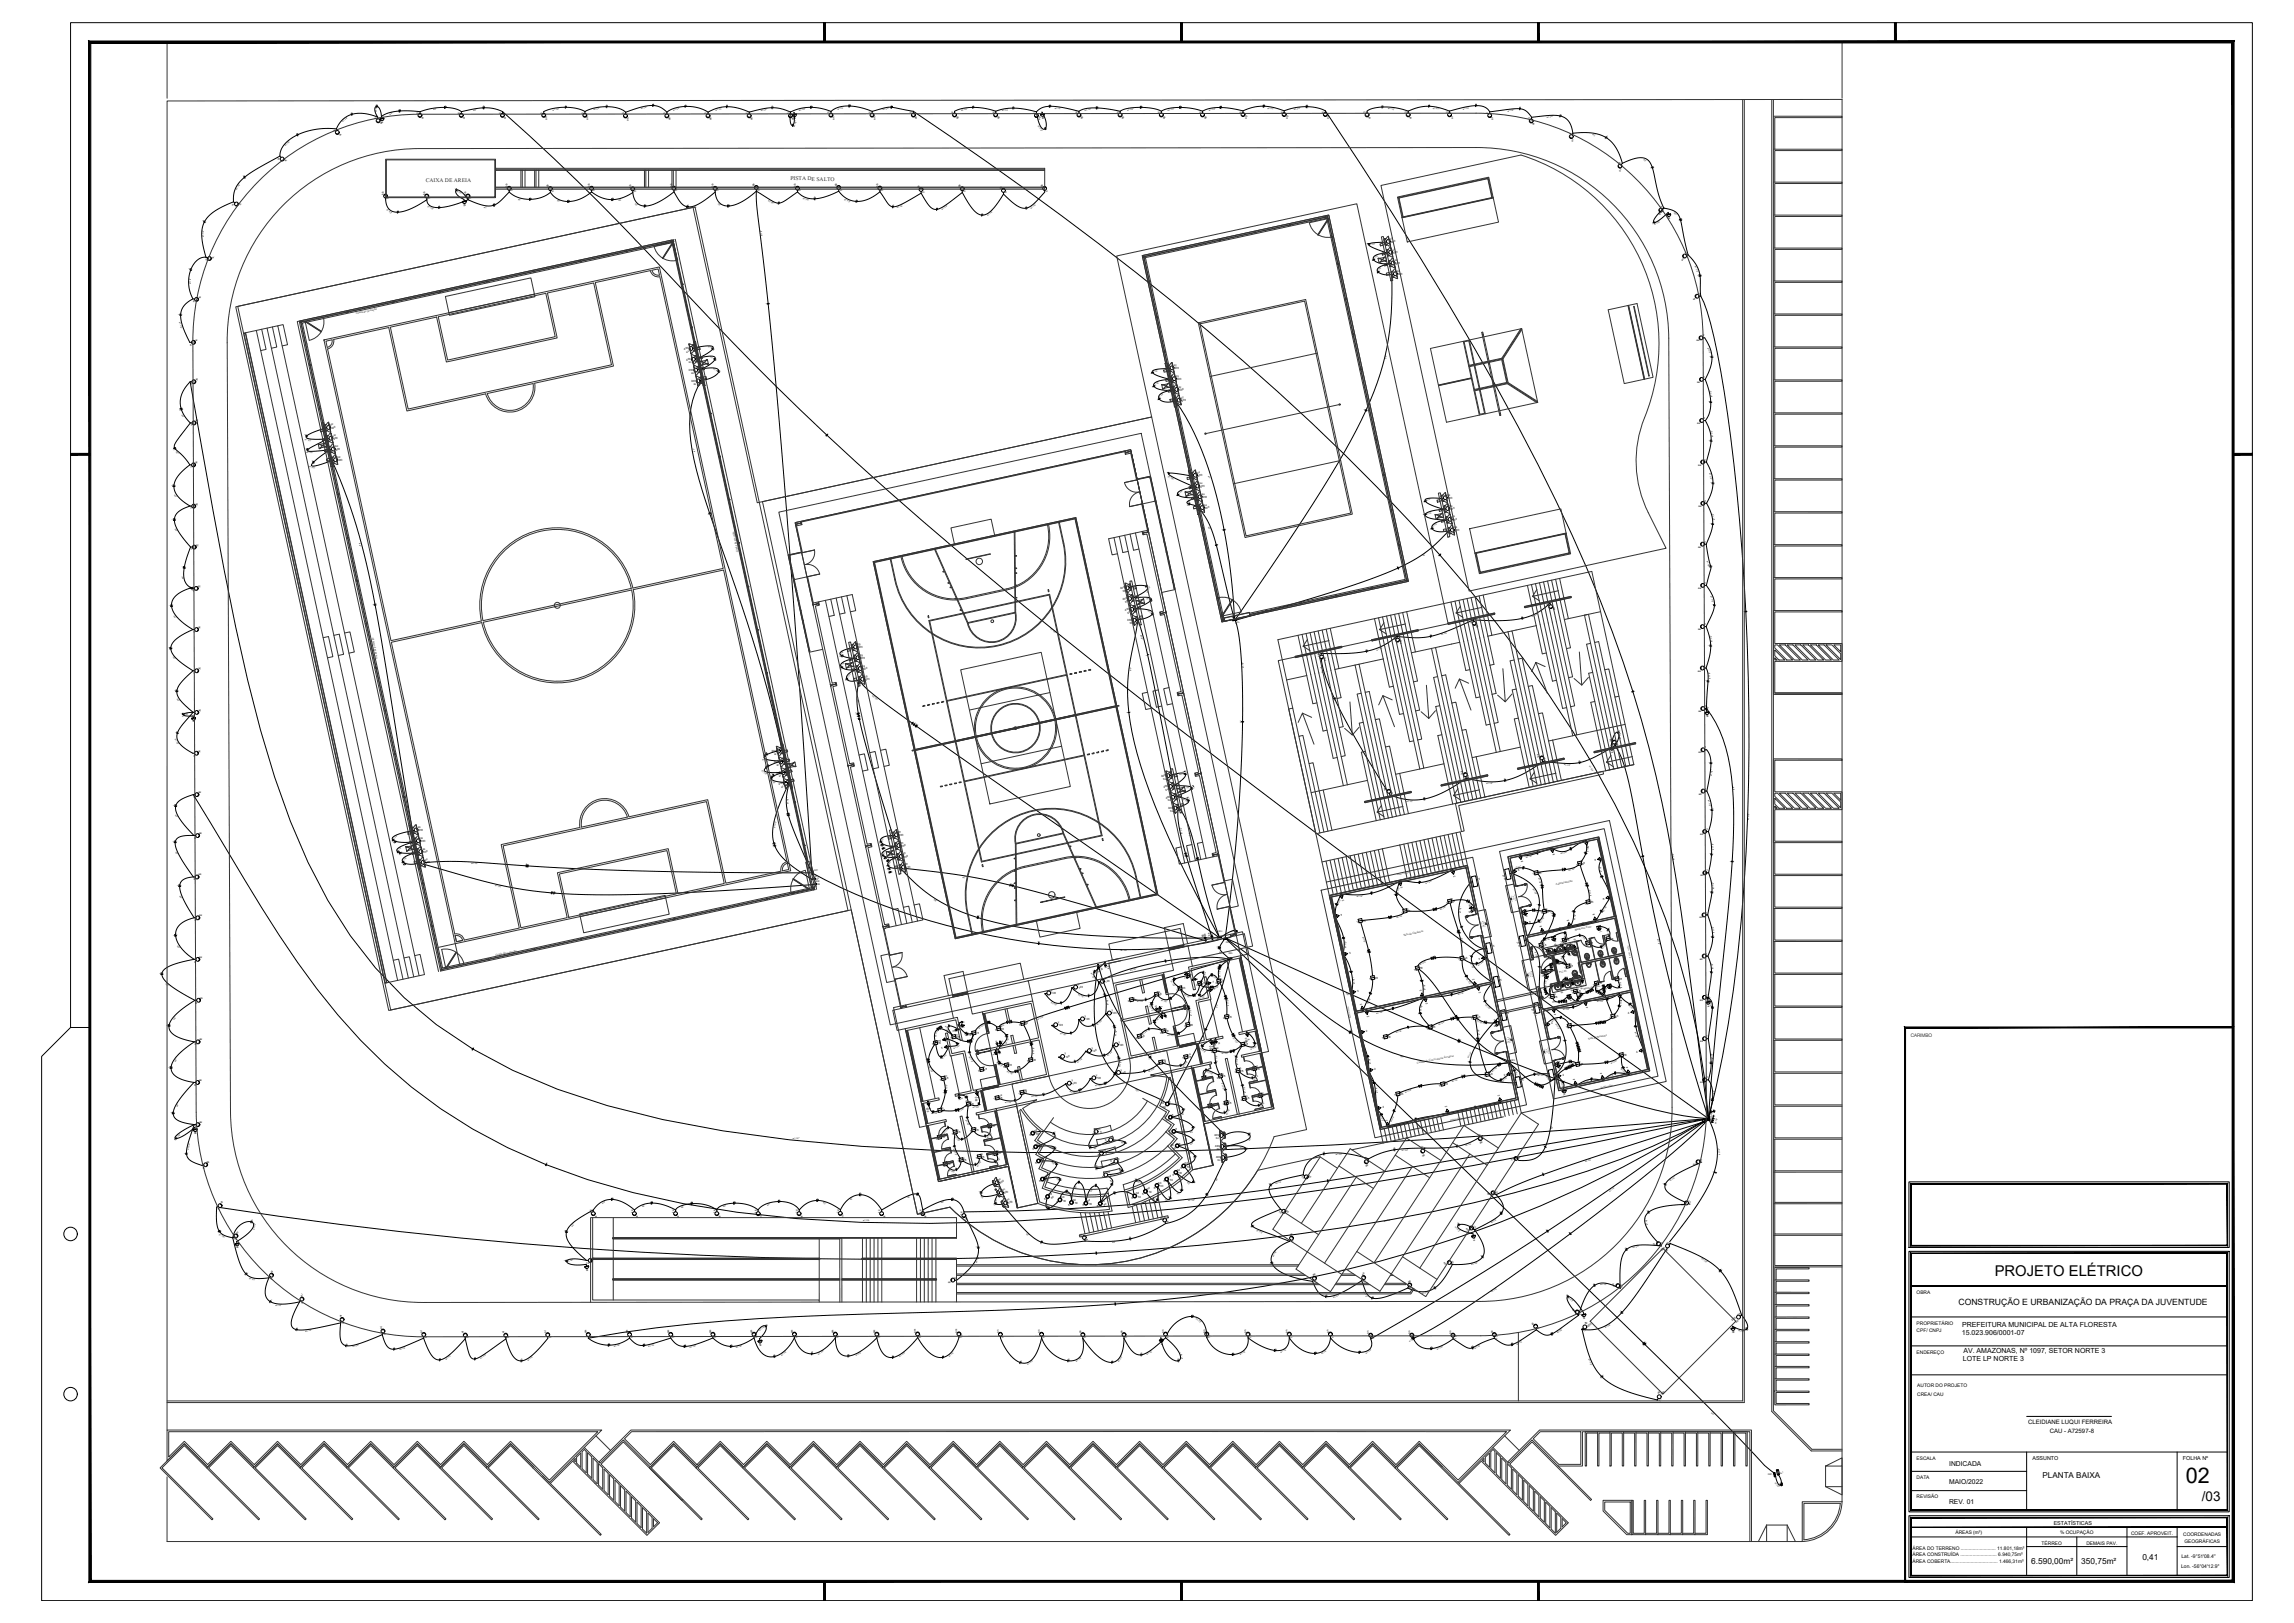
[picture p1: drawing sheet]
<svg xmlns="http://www.w3.org/2000/svg" width="1189mm" height="841mm" viewBox="0 0 1189 841" stroke-linecap="round" stroke-linejoin="round" font-family="sans-serif">
<defs><g id="words">
<text font-size="11.2" x="1133" y="768">02</text>
<text font-size="7.7" x="1034" y="661">PROJETO ELÉTRICO</text>
<text font-size="7" x="1141" y="778">/03</text>
<text font-size="4.5" x="1015" y="676">CONSTRUÇÃO E URBANIZAÇÃO DA PRAÇA DA JUVENTUDE</text>
<g font-size="4.4" fill="#333">
<text x="221" y="94" transform="rotate(1 221 94)">CAIXA DE AREIA</text>
<text x="410" y="93" transform="rotate(1 410 93)">PISTA DE SALTO</text>
</g>
<g font-size="4.3">
<text x="1110" y="809">0,41</text>
<text x="1053" y="811">6.590,00m²</text>
<text x="1079" y="811">350,75m²</text>
</g>
<text font-size="4.2" x="1059" y="766">PLANTA BAIXA</text>
<g font-size="3.6">
<text x="1017" y="688">PREFEITURA MUNICIPAL DE ALTA FLORESTA</text>
<text x="1017" y="692">15.023.906/0001-07</text>
<text x="1018" y="701">AV. AMAZONAS, Nº 1097, SETOR NORTE 3</text>
<text x="1017" y="705">LOTE LP NORTE 3</text>
</g>
<g font-size="3.5">
<text x="1010" y="759">INDICADA</text>
<text x="1010" y="769">MAIO/2022</text>
<text x="1010" y="779">REV. 01</text>
</g>
<g font-size="3.1">
<text x="1051" y="738">CLEIDIANE LUQUI FERREIRA</text>
<text x="1062" y="743">CAU - A72597-8</text>
</g>
<g font-size="2.8">
<text x="1053" y="756">ASSUNTO</text>
<text x="1131" y="756">FOLHA Nº</text>
<text x="1064" y="790">ESTATÍSTICAS</text>
</g>
<g font-size="2.6">
<text x="1131" y="807">Lat. -9°51'08.4''</text>
<text x="1130" y="812">Lon. -56°04'12.9''</text>
</g>
<g font-size="2.5">
<text x="990" y="537">CARIMBO</text>
<text x="993" y="670">OBRA</text>
<text x="993" y="686">PROPRIETÁRIO</text>
<text x="993" y="690">CPF/ CNPJ</text>
<text x="993" y="701">ENDEREÇO</text>
<text x="994" y="719">AUTOR DO PROJETO</text>
<text x="994" y="724">CREA/ CAU</text>
<text x="993" y="756">ESCALA</text>
<text x="993" y="766">DATA</text>
<text x="993" y="776">REVISÃO</text>
<text x="1013" y="795">ÁREAS (m²)</text>
<text x="1068" y="795">% OCUPAÇÃO</text>
<text x="1104" y="795">COEF. APROVEIT.</text>
<text x="1131" y="796">COORDENADAS</text>
<text x="991" y="803">ÁREA DO TERRENO .......................... 11.801,18m²</text>
<text x="1058" y="800">TÉRREO</text>
<text x="1081" y="800">DEMAIS PAV.</text>
<text x="1132" y="799">GEOGRÁFICAS</text>
<text x="991" y="806">ÁREA CONSTRUÍDA ........................... 6.940,75m²</text>
<text x="991" y="810">ÁREA COBERTA................................... 1.466,31m²</text>
</g>
<g font-size="2.3" fill="#333">
<text x="185" y="163" transform="rotate(-11 185 163)">Grade de proteção</text>
<text x="383" y="286" transform="rotate(-101 383 286)">Grade de proteção</text>
<text x="196" y="341" transform="rotate(-101 196 341)">Grade de proteção</text>
<text x="806" y="459" transform="rotate(-11 806 459)">Administração</text>
<text x="727" y="485" transform="rotate(-11 727 485)">Sala de Ginástica</text>
<text x="816" y="482" transform="rotate(-11 816 482)">Banheiro Fem.</text>
<text x="257" y="495" transform="rotate(-11 257 495)">Grade de proteção</text>
<text x="799" y="506" transform="rotate(-11 799 506)">Hall</text>
<text x="808" y="504" transform="rotate(-11 808 504)">P.C.D.</text>
<text x="821" y="513" transform="rotate(-11 821 513)">Banheiro Mas.</text>
<text x="823" y="539" transform="rotate(-11 823 539)">Sala de Reunião</text>
<text x="734" y="551" transform="rotate(-11 734 551)">Centro de Convivência do Idoso</text>
</g>
<g font-size="1.5" fill="#333">
<text x="802" y="437" transform="rotate(-11 802 437)">Beiral L=0,50m</text>
<text x="724" y="454" transform="rotate(-11 724 454)">Beital L=0,50m</text>
<text x="845" y="496" transform="rotate(-101 845 496)">Beital L=0,50m</text>
<text x="700" y="528" transform="rotate(-101 700 528)">Beital L=0,50m</text>
<text x="797" y="526" transform="rotate(-101 797 526)">Beital L=0,50m</text>
<text x="830" y="564" transform="rotate(-11 830 564)">Beital L=0,50m</text>
<text x="752" y="581" transform="rotate(-11 752 581)">Beital L=0,50m</text>
</g>
<g font-size="1.4">
<text x="217" y="59" transform="rotate(-88 217 59)">6</text>
<text x="238" y="59" transform="rotate(-88 238 59)">6</text>
<text x="260" y="59" transform="rotate(-88 260 59)">6</text>
<text x="281" y="59" transform="rotate(-89 281 59)">5</text>
<text x="302" y="59" transform="rotate(-88 302 59)">5</text>
<text x="323" y="59" transform="rotate(-86 323 59)">5</text>
<text x="345" y="59" transform="rotate(-90 345 59)">5</text>
<text x="366" y="59" transform="rotate(-89 366 59)">5</text>
<text x="388" y="59" transform="rotate(-89 388 59)">5</text>
<text x="409" y="59" transform="rotate(-89 409 59)">5</text>
<text x="430" y="59" transform="rotate(-89 430 59)">5</text>
<text x="451" y="59" transform="rotate(-88 451 59)">5</text>
<text x="473" y="59" transform="rotate(-89 473 59)">5</text>
<text x="494" y="59" transform="rotate(-89 494 59)">4</text>
<text x="515" y="59" transform="rotate(-88 515 59)">4</text>
<text x="536" y="59" transform="rotate(-90 536 59)">4</text>
<text x="558" y="59" transform="rotate(-90 558 59)">4</text>
<text x="580" y="59" transform="rotate(-89 580 59)">4</text>
<text x="601" y="59" transform="rotate(-89 601 59)">4</text>
<text x="622" y="59" transform="rotate(-89 622 59)">4</text>
<text x="643" y="59" transform="rotate(-91 643 59)">4</text>
<text x="665" y="58" transform="rotate(-90 665 58)">4</text>
<text x="686" y="58" transform="rotate(-90 686 58)">4</text>
<text x="708" y="59" transform="rotate(-90 708 59)">3</text>
<text x="729" y="59" transform="rotate(-89 729 59)">3</text>
<text x="750" y="59" transform="rotate(-91 750 59)">3</text>
<text x="771" y="59" transform="rotate(-90 771 59)">3</text>
<text x="195" y="62" transform="rotate(-97 195 62)">6</text>
<text x="198" y="64" transform="rotate(-97 198 64)">ai</text>
<text x="199" y="64" transform="rotate(-102 199 64)">ai</text>
<text x="219" y="62" transform="rotate(-88 219 62)">ai</text>
<text x="241" y="62" transform="rotate(-88 241 62)">ai</text>
<text x="262" y="62" transform="rotate(-88 262 62)">ai</text>
<text x="284" y="62" transform="rotate(-89 284 62)">ah</text>
<text x="305" y="62" transform="rotate(-88 305 62)">ah</text>
<text x="326" y="62" transform="rotate(-86 326 62)">ah</text>
<text x="347" y="62" transform="rotate(-89 347 62)">ah</text>
<text x="369" y="62" transform="rotate(-89 369 62)">ah</text>
<text x="390" y="62" transform="rotate(-88 390 62)">ah</text>
<text x="411" y="62" transform="rotate(-89 411 62)">ah</text>
<text x="412" y="62" transform="rotate(-102 412 62)">ah</text>
<text x="432" y="62" transform="rotate(-89 432 62)">ah</text>
<text x="454" y="62" transform="rotate(-88 454 62)">ah</text>
<text x="475" y="62" transform="rotate(-90 475 62)">ah</text>
<text x="497" y="62" transform="rotate(-89 497 62)">ag</text>
<text x="518" y="62" transform="rotate(-88 518 62)">ag</text>
<text x="539" y="62" transform="rotate(-90 539 62)">ag</text>
<text x="541" y="62" transform="rotate(-102 541 62)">ag</text>
<text x="561" y="62" transform="rotate(-90 561 62)">ag</text>
<text x="582" y="62" transform="rotate(-89 582 62)">ag</text>
<text x="604" y="62" transform="rotate(-89 604 62)">ag</text>
<text x="625" y="62" transform="rotate(-89 625 62)">ag</text>
<text x="646" y="62" transform="rotate(-91 646 62)">ag</text>
<text x="667" y="62" transform="rotate(-90 667 62)">ag</text>
<text x="689" y="62" transform="rotate(-90 689 62)">ag</text>
<text x="710" y="62" transform="rotate(-90 710 62)">af</text>
<text x="732" y="62" transform="rotate(-89 732 62)">af</text>
<text x="753" y="62" transform="rotate(-91 753 62)">af</text>
<text x="774" y="62" transform="rotate(-90 774 62)">af</text>
<text x="793" y="62" transform="rotate(-84 793 62)">3</text>
<text x="795" y="65" transform="rotate(-84 795 65)">af</text>
<text x="173" y="68" transform="rotate(75 173 68)">6</text>
<text x="176" y="69" transform="rotate(75 176 69)">ai</text>
<text x="814" y="70" transform="rotate(-65 814 70)">3</text>
<text x="815" y="73" transform="rotate(-65 815 73)">af</text>
<text x="144" y="82" transform="rotate(53 144 82)">6</text>
<text x="148" y="83" transform="rotate(53 148 83)">ai</text>
<text x="840" y="85" transform="rotate(-50 840 85)">3</text>
<text x="840" y="89" transform="rotate(-50 840 89)">af</text>
<text x="199" y="101" transform="rotate(-91 199 101)">bb</text>
<text x="220" y="101" transform="rotate(-91 220 101)">bb</text>
<text x="242" y="101" transform="rotate(-91 242 101)">bb</text>
<text x="263" y="97" transform="rotate(-91 263 97)">bb</text>
<text x="266" y="99" transform="rotate(-91 266 99)">5</text>
<text x="284" y="97" transform="rotate(-91 284 97)">bb</text>
<text x="287" y="99" transform="rotate(-91 287 99)">5</text>
<text x="306" y="97" transform="rotate(-91 306 97)">bb</text>
<text x="308" y="99" transform="rotate(-91 308 99)">5</text>
<text x="327" y="97" transform="rotate(-91 327 97)">bb</text>
<text x="330" y="99" transform="rotate(-91 330 99)">5</text>
<text x="348" y="97" transform="rotate(-91 348 97)">bb</text>
<text x="351" y="99" transform="rotate(-91 351 99)">5</text>
<text x="370" y="97" transform="rotate(-91 370 97)">bb</text>
<text x="372" y="99" transform="rotate(-91 372 99)">5</text>
<text x="391" y="96" transform="rotate(-91 391 96)">bb</text>
<text x="394" y="99" transform="rotate(-91 394 99)">5</text>
<text x="412" y="97" transform="rotate(-91 412 97)">bb</text>
<text x="415" y="99" transform="rotate(-91 415 99)">5</text>
<text x="434" y="96" transform="rotate(-91 434 96)">bb</text>
<text x="436" y="99" transform="rotate(-91 436 99)">5</text>
<text x="455" y="97" transform="rotate(-91 455 97)">bb</text>
<text x="458" y="99" transform="rotate(-91 458 99)">5</text>
<text x="476" y="97" transform="rotate(-91 476 97)">bb</text>
<text x="479" y="100" transform="rotate(-91 479 100)">5</text>
<text x="498" y="97" transform="rotate(-91 498 97)">bb</text>
<text x="500" y="99" transform="rotate(-91 500 99)">5</text>
<text x="519" y="98" transform="rotate(-91 519 98)">bb</text>
<text x="522" y="100" transform="rotate(-91 522 100)">5</text>
<text x="541" y="97" transform="rotate(-91 541 97)">bb</text>
<text x="543" y="99" transform="rotate(-91 543 99)">5</text>
<text x="120" y="106" transform="rotate(37 120 106)">6</text>
<text x="124" y="106" transform="rotate(37 124 106)">ai</text>
<text x="202" y="103" transform="rotate(-91 202 103)">5</text>
<text x="223" y="103" transform="rotate(-91 223 103)">5</text>
<text x="241" y="107" transform="rotate(-102 241 107)">bb</text>
<text x="244" y="103" transform="rotate(-91 244 103)">5</text>
<text x="861" y="108" transform="rotate(-34 861 108)">3</text>
<text x="860" y="112" transform="rotate(-34 860 112)">af</text>
<text x="866" y="113" transform="rotate(-102 866 113)">af</text>
<text x="721" y="124" transform="rotate(-12 721 124)">az</text>
<text x="721" y="126" transform="rotate(-12 721 126)">400</text>
<text x="718" y="127" transform="rotate(-12 718 127)">3</text>
<text x="722" y="130" transform="rotate(-12 722 130)">az</text>
<text x="722" y="131" transform="rotate(-12 722 131)">400</text>
<text x="874" y="132" transform="rotate(-19 874 132)">3</text>
<text x="106" y="135" transform="rotate(20 106 135)">6</text>
<text x="110" y="133" transform="rotate(20 110 133)">ai</text>
<text x="719" y="132" transform="rotate(-12 719 132)">3</text>
<text x="723" y="135" transform="rotate(-12 723 135)">az</text>
<text x="723" y="137" transform="rotate(-12 723 137)">400</text>
<text x="872" y="135" transform="rotate(-19 872 135)">af</text>
<text x="720" y="138" transform="rotate(-12 720 138)">3</text>
<text x="722" y="144" transform="rotate(-12 722 144)">3</text>
<text x="724" y="141" transform="rotate(-12 724 141)">az</text>
<text x="725" y="143" transform="rotate(-12 725 143)">400</text>
<text x="103" y="154" transform="rotate(7 103 154)">ai</text>
<text x="877" y="155" transform="rotate(-3 877 155)">af</text>
<text x="880" y="153" transform="rotate(-3 880 153)">3</text>
<text x="100" y="157" transform="rotate(7 100 157)">6</text>
<text x="99" y="179">6</text>
<text x="101" y="177">ai</text>
<text x="359" y="180" transform="rotate(-12 359 180)">2</text>
<text x="879" y="177">ae</text>
<text x="882" y="174">2</text>
<text x="355" y="181" transform="rotate(-12 355 181)">400</text>
<text x="356" y="183" transform="rotate(-12 356 183)">av</text>
<text x="360" y="186" transform="rotate(-12 360 186)">2</text>
<text x="356" y="187" transform="rotate(-12 356 187)">400</text>
<text x="357" y="188" transform="rotate(-12 357 188)">av</text>
<text x="361" y="191" transform="rotate(-12 361 191)">2</text>
<text x="608" y="190" transform="rotate(-12 608 190)">ay</text>
<text x="609" y="191" transform="rotate(-12 609 191)">400</text>
<text x="101" y="197">aj</text>
<text x="357" y="192" transform="rotate(-12 357 192)">400</text>
<text x="358" y="194" transform="rotate(-12 358 194)">av</text>
<text x="363" y="197" transform="rotate(-12 363 197)">2</text>
<text x="606" y="192" transform="rotate(-12 606 192)">2</text>
<text x="607" y="198" transform="rotate(-12 607 198)">2</text>
<text x="610" y="195" transform="rotate(-12 610 195)">ay</text>
<text x="610" y="197" transform="rotate(-12 610 197)">400</text>
<text x="883" y="196">2</text>
<text x="99" y="200">7</text>
<text x="358" y="198" transform="rotate(-12 358 198)">400</text>
<text x="360" y="200" transform="rotate(-12 360 200)">av</text>
<text x="608" y="204" transform="rotate(-12 608 204)">2</text>
<text x="611" y="201" transform="rotate(-12 611 201)">ay</text>
<text x="611" y="203" transform="rotate(-12 611 203)">400</text>
<text x="880" y="198">ae</text>
<text x="610" y="209" transform="rotate(-12 610 209)">2</text>
<text x="612" y="207" transform="rotate(-12 612 207)">ay</text>
<text x="612" y="208" transform="rotate(-12 612 208)">400</text>
<text x="99" y="221">7</text>
<text x="102" y="218" transform="rotate(-1 102 218)">aj</text>
<text x="171" y="221" transform="rotate(-12 171 221)">aw</text>
<text x="880" y="220" transform="rotate(1 880 220)">ae</text>
<text x="883" y="217" transform="rotate(1 883 217)">2</text>
<text x="169" y="223" transform="rotate(-12 169 223)">3</text>
<text x="172" y="222" transform="rotate(-12 172 222)">400</text>
<text x="172" y="226" transform="rotate(-12 172 226)">aw</text>
<text x="173" y="228" transform="rotate(-12 173 228)">400</text>
<text x="170" y="229" transform="rotate(-12 170 229)">3</text>
<text x="174" y="232" transform="rotate(-12 174 232)">aw</text>
<text x="174" y="233" transform="rotate(-12 174 233)">400</text>
<text x="171" y="234" transform="rotate(-12 171 234)">3</text>
<text x="172" y="240" transform="rotate(-12 172 240)">3</text>
<text x="175" y="237" transform="rotate(-12 175 237)">aw</text>
<text x="175" y="239" transform="rotate(-12 175 239)">400</text>
<text x="883" y="239">2</text>
<text x="99" y="243">7</text>
<text x="101" y="240">aj</text>
<text x="620" y="245" transform="rotate(-12 620 245)">au</text>
<text x="880" y="241">ae</text>
<text x="618" y="248" transform="rotate(-12 618 248)">1</text>
<text x="621" y="247" transform="rotate(-12 621 247)">400</text>
<text x="622" y="251" transform="rotate(-12 622 251)">au</text>
<text x="619" y="254" transform="rotate(-12 619 254)">1</text>
<text x="622" y="253" transform="rotate(-12 622 253)">400</text>
<text x="623" y="257" transform="rotate(-12 623 257)">au</text>
<text x="750" y="257" transform="rotate(-12 750 257)">ba</text>
<text x="99" y="264" transform="rotate(1 99 264)">7</text>
<text x="101" y="261" transform="rotate(1 101 261)">aj</text>
<text x="621" y="259" transform="rotate(-12 621 259)">1</text>
<text x="623" y="258" transform="rotate(-12 623 258)">400</text>
<text x="624" y="262" transform="rotate(-12 624 262)">au</text>
<text x="625" y="264" transform="rotate(-12 625 264)">400</text>
<text x="748" y="260" transform="rotate(-12 748 260)">4</text>
<text x="751" y="259" transform="rotate(-12 751 259)">400</text>
<text x="751" y="263" transform="rotate(-12 751 263)">ba</text>
<text x="880" y="263" transform="rotate(-1 880 263)">ae</text>
<text x="883" y="260" transform="rotate(-2 883 260)">2</text>
<text x="622" y="265" transform="rotate(-12 622 265)">1</text>
<text x="749" y="265" transform="rotate(-12 749 265)">4</text>
<text x="752" y="264" transform="rotate(-12 752 264)">400</text>
<text x="752" y="268" transform="rotate(-12 752 268)">ba</text>
<text x="753" y="270" transform="rotate(-12 753 270)">400</text>
<text x="750" y="271" transform="rotate(-12 750 271)">4</text>
<text x="754" y="274" transform="rotate(-12 754 274)">ba</text>
<text x="754" y="275" transform="rotate(-12 754 275)">400</text>
<text x="751" y="276" transform="rotate(-12 751 276)">4</text>
<text x="883" y="281" transform="rotate(1 883 281)">2</text>
<text x="99" y="285" transform="rotate(1 99 285)">7</text>
<text x="102" y="283" transform="rotate(2 102 283)">aj</text>
<text x="880" y="284" transform="rotate(1 880 284)">ae</text>
<text x="103" y="304" transform="rotate(1 103 304)">aj</text>
<text x="581" y="305" transform="rotate(-12 581 305)">400</text>
<text x="585" y="304" transform="rotate(-12 585 304)">2</text>
<text x="880" y="305">ae</text>
<text x="883" y="303">2</text>
<text x="100" y="307" transform="rotate(1 100 307)">7</text>
<text x="582" y="311" transform="rotate(-12 582 311)">400</text>
<text x="582" y="307" transform="rotate(-12 582 307)">bf</text>
<text x="586" y="310" transform="rotate(-12 586 310)">2</text>
<text x="583" y="316" transform="rotate(-12 583 316)">400</text>
<text x="583" y="312" transform="rotate(-12 583 312)">bf</text>
<text x="584" y="318" transform="rotate(-12 584 318)">bf</text>
<text x="588" y="315" transform="rotate(-12 588 315)">2</text>
<text x="803" y="314" transform="rotate(-100 803 314)">16</text>
<text x="806" y="316" transform="rotate(-100 806 316)">aq</text>
<text x="584" y="322" transform="rotate(-12 584 322)">400</text>
<text x="586" y="324" transform="rotate(-12 586 324)">bf</text>
<text x="589" y="321" transform="rotate(-12 589 321)">2</text>
<text x="762" y="321" transform="rotate(77 762 321)">16</text>
<text x="765" y="324" transform="rotate(78 765 324)">aq</text>
<text x="883" y="324" transform="rotate(-1 883 324)">2</text>
<text x="100" y="328">7</text>
<text x="103" y="325">aj</text>
<text x="880" y="327" transform="rotate(-1 880 327)">ae</text>
<text x="444" y="334" transform="rotate(-12 444 334)">bg</text>
<text x="445" y="336" transform="rotate(-12 445 336)">400</text>
<text x="723" y="331" transform="rotate(-101 723 331)">16</text>
<text x="727" y="334" transform="rotate(-101 727 334)">aq</text>
<text x="442" y="337" transform="rotate(-12 442 337)">3</text>
<text x="446" y="340" transform="rotate(-12 446 340)">bg</text>
<text x="446" y="342" transform="rotate(-12 446 342)">400</text>
<text x="684" y="340" transform="rotate(-101 684 340)">16</text>
<text x="103" y="347">aj</text>
<text x="443" y="343" transform="rotate(-12 443 343)">3</text>
<text x="447" y="346" transform="rotate(-12 447 346)">bg</text>
<text x="447" y="347" transform="rotate(-12 447 347)">400</text>
<text x="687" y="342" transform="rotate(-101 687 342)">aq</text>
<text x="883" y="345" transform="rotate(-1 883 345)">2</text>
<text x="100" y="349">7</text>
<text x="444" y="348" transform="rotate(-12 444 348)">3</text>
<text x="446" y="354" transform="rotate(-12 446 354)">3</text>
<text x="448" y="351" transform="rotate(-12 448 351)">bg</text>
<text x="449" y="353" transform="rotate(-12 449 353)">400</text>
<text x="880" y="348" transform="rotate(-1 880 348)">ae</text>
<text x="100" y="371" transform="rotate(2 100 371)">7</text>
<text x="103" y="368" transform="rotate(2 103 368)">aj</text>
<text x="880" y="369">ae</text>
<text x="883" y="366">2</text>
<text x="885" y="372" transform="rotate(-102 885 372)">ae</text>
<text x="101" y="374" transform="rotate(-102 101 374)">aj</text>
<text x="834" y="383" transform="rotate(77 834 383)">aq</text>
<text x="103" y="390">aj</text>
<text x="400" y="390" transform="rotate(-12 400 390)">400</text>
<text x="404" y="389" transform="rotate(-12 404 389)">1</text>
<text x="837" y="385" transform="rotate(77 837 385)">16</text>
<text x="883" y="388">1</text>
<text x="100" y="392">7</text>
<text x="401" y="395" transform="rotate(-12 401 395)">400</text>
<text x="401" y="391" transform="rotate(-12 401 391)">ar</text>
<text x="406" y="394" transform="rotate(-12 406 394)">1</text>
<text x="797" y="391" transform="rotate(77 797 391)">aq</text>
<text x="800" y="393" transform="rotate(77 800 393)">16</text>
<text x="836" y="390" transform="rotate(-102 836 390)">aq</text>
<text x="880" y="390">ad</text>
<text x="402" y="401" transform="rotate(-12 402 401)">400</text>
<text x="403" y="397" transform="rotate(-12 403 397)">ar</text>
<text x="407" y="400" transform="rotate(-12 407 400)">1</text>
<text x="606" y="401" transform="rotate(-12 606 401)">1</text>
<text x="757" y="400" transform="rotate(77 757 400)">aq</text>
<text x="760" y="402" transform="rotate(77 760 402)">16</text>
<text x="404" y="407" transform="rotate(-12 404 407)">400</text>
<text x="404" y="403" transform="rotate(-12 404 403)">ar</text>
<text x="408" y="405" transform="rotate(-12 408 405)">1</text>
<text x="602" y="403" transform="rotate(-12 602 403)">400</text>
<text x="603" y="404" transform="rotate(-12 603 404)">be</text>
<text x="608" y="407" transform="rotate(-12 608 407)">1</text>
<text x="100" y="413">8</text>
<text x="103" y="411" transform="rotate(1 103 411)">ak</text>
<text x="405" y="408" transform="rotate(-12 405 408)">ar</text>
<text x="603" y="408" transform="rotate(-12 603 408)">400</text>
<text x="604" y="410" transform="rotate(-12 604 410)">be</text>
<text x="604" y="414" transform="rotate(-12 604 414)">400</text>
<text x="609" y="413" transform="rotate(-12 609 413)">1</text>
<text x="717" y="408" transform="rotate(76 717 408)">aq</text>
<text x="721" y="410" transform="rotate(76 721 410)">16</text>
<text x="880" y="412">ad</text>
<text x="884" y="409">1</text>
<text x="605" y="415" transform="rotate(-12 605 415)">be</text>
<text x="606" y="419" transform="rotate(-12 606 419)">400</text>
<text x="610" y="418" transform="rotate(-12 610 418)">1</text>
<text x="607" y="421" transform="rotate(-12 607 421)">be</text>
<text x="214" y="432" transform="rotate(-12 214 432)">4</text>
<text x="217" y="429" transform="rotate(-12 217 429)">ax</text>
<text x="217" y="431" transform="rotate(-12 217 431)">400</text>
<text x="466" y="432" transform="rotate(-12 466 432)">bh</text>
<text x="884" y="430" transform="rotate(1 884 430)">1</text>
<text x="101" y="435" transform="rotate(1 101 435)">8</text>
<text x="103" y="432" transform="rotate(1 103 432)">ak</text>
<text x="215" y="437" transform="rotate(-12 215 437)">4</text>
<text x="218" y="435" transform="rotate(-12 218 435)">ax</text>
<text x="218" y="436" transform="rotate(-12 218 436)">400</text>
<text x="463" y="434" transform="rotate(-12 463 434)">4</text>
<text x="466" y="433" transform="rotate(-12 466 433)">400</text>
<text x="467" y="437" transform="rotate(-12 467 437)">bh</text>
<text x="881" y="433" transform="rotate(1 881 433)">ad</text>
<text x="217" y="443" transform="rotate(-12 217 443)">4</text>
<text x="219" y="440" transform="rotate(-12 219 440)">ax</text>
<text x="220" y="442" transform="rotate(-12 220 442)">400</text>
<text x="464" y="440" transform="rotate(-12 464 440)">4</text>
<text x="467" y="439" transform="rotate(-12 467 439)">400</text>
<text x="468" y="443" transform="rotate(-12 468 443)">bh</text>
<text x="806" y="443" transform="rotate(-102 806 443)">8</text>
<text x="823" y="439" transform="rotate(-102 823 439)">8</text>
<text x="218" y="449" transform="rotate(-12 218 449)">4</text>
<text x="220" y="446" transform="rotate(-12 220 446)">ax</text>
<text x="221" y="448" transform="rotate(-12 221 448)">400</text>
<text x="466" y="445" transform="rotate(-12 466 445)">4</text>
<text x="468" y="445" transform="rotate(-12 468 445)">400</text>
<text x="469" y="448" transform="rotate(-12 469 448)">bh</text>
<text x="789" y="447" transform="rotate(-102 789 447)">8</text>
<text x="817" y="449" transform="rotate(-12 817 449)">1</text>
<text x="820" y="447" transform="rotate(-12 820 447)">c</text>
<text x="820" y="448" transform="rotate(-12 820 448)">36</text>
<text x="826" y="446" transform="rotate(-12 826 446)">8</text>
<text x="103" y="454" transform="rotate(1 103 454)">ak</text>
<text x="423" y="455" transform="rotate(-12 423 455)">ar</text>
<text x="423" y="456" transform="rotate(-12 423 456)">av</text>
<text x="467" y="451" transform="rotate(-12 467 451)">4</text>
<text x="470" y="450" transform="rotate(-12 470 450)">400</text>
<text x="754" y="454" transform="rotate(-102 754 454)">3</text>
<text x="765" y="455" transform="rotate(-12 765 455)">h</text>
<text x="779" y="455" transform="rotate(-12 779 455)">15</text>
<text x="780" y="456" transform="rotate(-12 780 456)">h</text>
<text x="787" y="452" transform="rotate(-12 787 452)">8</text>
<text x="794" y="454" transform="rotate(-12 794 454)">1</text>
<text x="797" y="452" transform="rotate(-12 797 452)">c</text>
<text x="797" y="453" transform="rotate(-12 797 453)">36</text>
<text x="881" y="454" transform="rotate(-1 881 454)">ad</text>
<text x="884" y="452" transform="rotate(-1 884 452)">1</text>
<text x="100" y="456" transform="rotate(1 100 456)">8</text>
<text x="423" y="457" transform="rotate(-12 423 457)">aw</text>
<text x="424" y="459" transform="rotate(-12 424 459)">ax</text>
<text x="727" y="460" transform="rotate(-102 727 460)">3</text>
<text x="766" y="456" transform="rotate(-12 766 456)">15</text>
<text x="697" y="467" transform="rotate(-102 697 467)">3</text>
<text x="752" y="466" transform="rotate(-12 752 466)">b</text>
<text x="753" y="468" transform="rotate(-12 753 468)">36</text>
<text x="824" y="467" transform="rotate(-12 824 467)">c</text>
<text x="831" y="466" transform="rotate(-12 831 466)">8</text>
<text x="726" y="473" transform="rotate(-12 726 473)">1</text>
<text x="729" y="471" transform="rotate(-12 729 471)">b</text>
<text x="729" y="473" transform="rotate(-12 729 473)">36</text>
<text x="750" y="468" transform="rotate(-12 750 468)">1</text>
<text x="761" y="473" transform="rotate(-12 761 473)">b</text>
<text x="761" y="470" transform="rotate(-12 761 470)">3</text>
<text x="791" y="472" transform="rotate(-13 791 472)">c</text>
<text x="799" y="474" transform="rotate(-12 799 474)">1</text>
<text x="802" y="472" transform="rotate(-12 802 472)">c</text>
<text x="802" y="473" transform="rotate(-12 802 473)">36</text>
<text x="821" y="469" transform="rotate(-12 821 469)">1</text>
<text x="824" y="468" transform="rotate(-12 824 468)">36</text>
<text x="884" y="473">1</text>
<text x="101" y="477" transform="rotate(1 101 477)">8</text>
<text x="103" y="475" transform="rotate(1 103 475)">ak</text>
<text x="695" y="475" transform="rotate(-12 695 475)">3</text>
<text x="703" y="478" transform="rotate(-12 703 478)">1</text>
<text x="706" y="478" transform="rotate(-12 706 478)">36</text>
<text x="791" y="475" transform="rotate(-12 791 475)">8</text>
<text x="793" y="478" transform="rotate(-12 793 478)">8</text>
<text x="813" y="477" transform="rotate(-102 813 477)">8</text>
<text x="826" y="474" transform="rotate(-102 826 474)">8</text>
<text x="881" y="476">ad</text>
<text x="624" y="486" transform="rotate(-102 624 486)">bg</text>
<text x="625" y="485" transform="rotate(-102 625 485)">bh</text>
<text x="627" y="485" transform="rotate(-102 627 485)">be</text>
<text x="629" y="484" transform="rotate(-102 629 484)">bf</text>
<text x="799" y="480" transform="rotate(-102 799 480)">8</text>
<text x="830" y="483" transform="rotate(-102 830 483)">j</text>
<text x="835" y="486" transform="rotate(-12 835 486)">j</text>
<text x="773" y="490" transform="rotate(-12 773 490)">h</text>
<text x="773" y="491" transform="rotate(-12 773 491)">15</text>
<text x="786" y="489" transform="rotate(-12 786 489)">15</text>
<text x="787" y="491" transform="rotate(-12 787 491)">h</text>
<text x="797" y="491" transform="rotate(-12 797 491)">1</text>
<text x="800" y="489" transform="rotate(-12 800 489)">d</text>
<text x="800" y="490" transform="rotate(-12 800 490)">18</text>
<text x="806" y="491" transform="rotate(-102 806 491)">7</text>
<text x="807" y="491" transform="rotate(-102 807 491)">600 d</text>
<text x="809" y="489" transform="rotate(-12 809 489)">1</text>
<text x="811" y="490" transform="rotate(-102 811 490)">7</text>
<text x="812" y="487" transform="rotate(-12 812 487)">d</text>
<text x="812" y="488" transform="rotate(-12 812 488)">18</text>
<text x="812" y="490" transform="rotate(-102 812 490)">600</text>
<text x="816" y="489" transform="rotate(-102 816 489)">6</text>
<text x="817" y="489" transform="rotate(-102 817 489)">600</text>
<text x="821" y="490" transform="rotate(-12 821 490)">1</text>
<text x="824" y="488" transform="rotate(-12 824 488)">j</text>
<text x="824" y="489" transform="rotate(-12 824 489)">18</text>
<text x="832" y="488" transform="rotate(-12 832 488)">1</text>
<text x="835" y="487" transform="rotate(-12 835 487)">18</text>
<text x="103" y="496" transform="rotate(1 103 496)">ak</text>
<text x="699" y="494" transform="rotate(-12 699 494)">3</text>
<text x="756" y="498" transform="rotate(-12 756 498)">1</text>
<text x="759" y="497" transform="rotate(-12 759 497)">36</text>
<text x="766" y="498" transform="rotate(-12 766 498)">3</text>
<text x="814" y="496" transform="rotate(-102 814 496)">g</text>
<text x="881" y="497" transform="rotate(1 881 497)">ad</text>
<text x="884" y="495" transform="rotate(1 884 495)">1</text>
<text x="101" y="499" transform="rotate(1 101 499)">8</text>
<text x="570" y="503" transform="rotate(-102 570 503)">bd</text>
<text x="571" y="503" transform="rotate(-102 571 503)">bc</text>
<text x="574" y="502" transform="rotate(-102 574 502)">y</text>
<text x="575" y="502" transform="rotate(-102 575 502)">aa</text>
<text x="733" y="503" transform="rotate(-12 733 503)">1</text>
<text x="736" y="502" transform="rotate(-12 736 502)">36</text>
<text x="801" y="503" transform="rotate(-12 801 503)">i</text>
<text x="811" y="502" transform="rotate(-12 811 502)">1</text>
<text x="814" y="500" transform="rotate(-12 814 500)">g</text>
<text x="814" y="501" transform="rotate(-12 814 501)">18</text>
<text x="573" y="507" transform="rotate(-13 573 507)">y</text>
<text x="573" y="509" transform="rotate(-12 573 509)">120</text>
<text x="614" y="504" transform="rotate(-12 614 504)">7</text>
<text x="614" y="508" transform="rotate(-13 614 508)">r</text>
<text x="620" y="508" transform="rotate(-13 620 508)">s</text>
<text x="623" y="509" transform="rotate(-12 623 509)">s</text>
<text x="628" y="509" transform="rotate(-12 628 509)">7</text>
<text x="630" y="510" transform="rotate(-12 630 510)">2</text>
<text x="633" y="508" transform="rotate(-13 633 508)">s</text>
<text x="633" y="509" transform="rotate(-12 633 509)">18</text>
<text x="710" y="508" transform="rotate(-12 710 508)">1</text>
<text x="713" y="507" transform="rotate(-12 713 507)">36</text>
<text x="764" y="508" transform="rotate(-102 764 508)">2</text>
<text x="777" y="507" transform="rotate(-12 777 507)">h</text>
<text x="777" y="508" transform="rotate(-12 777 508)">15</text>
<text x="798" y="505" transform="rotate(-12 798 505)">1</text>
<text x="801" y="504" transform="rotate(-12 801 504)">18</text>
<text x="803" y="508" transform="rotate(-102 803 508)">i</text>
<text x="828" y="509" transform="rotate(-12 828 509)">l</text>
<text x="836" y="509" transform="rotate(-12 836 509)">1</text>
<text x="839" y="507" transform="rotate(-12 839 507)">l</text>
<text x="839" y="508" transform="rotate(-12 839 508)">18</text>
<text x="545" y="514" transform="rotate(-12 545 514)">y</text>
<text x="545" y="515" transform="rotate(-12 545 515)">120</text>
<text x="556" y="513" transform="rotate(-12 556 513)">1</text>
<text x="559" y="511" transform="rotate(-12 559 511)">y</text>
<text x="559" y="512" transform="rotate(-12 559 512)">120</text>
<text x="570" y="510" transform="rotate(-12 570 510)">1</text>
<text x="600" y="515" transform="rotate(-12 600 515)">q</text>
<text x="601" y="516" transform="rotate(-12 601 516)">36</text>
<text x="610" y="513" transform="rotate(-12 610 513)">2</text>
<text x="613" y="511" transform="rotate(-12 613 511)">r</text>
<text x="613" y="513" transform="rotate(-12 613 513)">36</text>
<text x="620" y="511" transform="rotate(-12 620 511)">2</text>
<text x="623" y="510" transform="rotate(-12 623 510)">18</text>
<text x="629" y="513" transform="rotate(-12 629 513)">7</text>
<text x="703" y="514" transform="rotate(-12 703 514)">3</text>
<text x="737" y="514" transform="rotate(-102 737 514)">3</text>
<text x="767" y="515" transform="rotate(-102 767 515)">2</text>
<text x="806" y="516" transform="rotate(-12 806 516)">e</text>
<text x="810" y="514" transform="rotate(-102 810 514)">600</text>
<text x="811" y="513" transform="rotate(-102 811 513)">5</text>
<text x="815" y="515" transform="rotate(-12 815 515)">1</text>
<text x="815" y="513" transform="rotate(-102 815 513)">600</text>
<text x="816" y="512" transform="rotate(-102 816 512)">5</text>
<text x="818" y="513" transform="rotate(-12 818 513)">e</text>
<text x="818" y="514" transform="rotate(-12 818 514)">18</text>
<text x="820" y="512" transform="rotate(-102 820 512)">600</text>
<text x="821" y="511" transform="rotate(-102 821 511)">6</text>
<text x="826" y="511" transform="rotate(-12 826 511)">1</text>
<text x="829" y="510" transform="rotate(-12 829 510)">18</text>
<text x="835" y="513" transform="rotate(-102 835 513)">l</text>
<text x="101" y="520" transform="rotate(-1 101 520)">8</text>
<text x="104" y="517" transform="rotate(-1 104 517)">ak</text>
<text x="542" y="516" transform="rotate(-12 542 516)">1</text>
<text x="585" y="519" transform="rotate(-12 585 519)">2</text>
<text x="587" y="517" transform="rotate(-12 587 517)">q</text>
<text x="588" y="519" transform="rotate(-12 588 519)">36</text>
<text x="598" y="517" transform="rotate(-12 598 517)">2</text>
<text x="600" y="522" transform="rotate(-102 600 522)">q</text>
<text x="706" y="521" transform="rotate(-102 706 521)">3</text>
<text x="740" y="521" transform="rotate(-102 740 521)">2</text>
<text x="803" y="518" transform="rotate(-12 803 518)">1</text>
<text x="806" y="517" transform="rotate(-12 806 517)">18</text>
<text x="815" y="519" transform="rotate(-102 815 519)">e</text>
<text x="841" y="519" transform="rotate(-102 841 519)">4</text>
<text x="881" y="519" transform="rotate(2 881 519)">ad</text>
<text x="884" y="516" transform="rotate(2 884 516)">1</text>
<text x="886" y="522" transform="rotate(-102 886 522)">ad</text>
<text x="562" y="527" transform="rotate(-12 562 527)">y</text>
<text x="574" y="527" transform="rotate(-12 574 527)">1</text>
<text x="576" y="524" transform="rotate(-13 576 524)">y</text>
<text x="577" y="526" transform="rotate(-12 577 526)">120</text>
<text x="602" y="528" transform="rotate(-102 602 528)">7</text>
<text x="603" y="522" transform="rotate(-102 603 522)">7</text>
<text x="605" y="528" transform="rotate(-103 605 528)">v</text>
<text x="637" y="526" transform="rotate(-13 637 526)">s</text>
<text x="637" y="528" transform="rotate(-12 637 528)">18</text>
<text x="710" y="527" transform="rotate(-102 710 527)">2</text>
<text x="765" y="527" transform="rotate(-12 765 527)">a</text>
<text x="766" y="528" transform="rotate(-12 766 528)">36</text>
<text x="780" y="524" transform="rotate(-12 780 524)">h</text>
<text x="781" y="526" transform="rotate(-12 781 526)">15</text>
<text x="794" y="524" transform="rotate(-12 794 524)">15</text>
<text x="795" y="525" transform="rotate(-12 795 525)">h</text>
<text x="807" y="526" transform="rotate(-102 807 526)">4</text>
<text x="823" y="522" transform="rotate(-102 823 522)">4</text>
<text x="834" y="528" transform="rotate(-12 834 528)">1</text>
<text x="837" y="526" transform="rotate(-12 837 526)">f</text>
<text x="837" y="527" transform="rotate(-12 837 527)">36</text>
<text x="844" y="526" transform="rotate(-12 844 526)">4</text>
<text x="499" y="533" transform="rotate(-12 499 533)">5</text>
<text x="499" y="530" transform="rotate(-12 499 530)">n</text>
<text x="519" y="532" transform="rotate(-12 519 532)">u</text>
<text x="519" y="534" transform="rotate(-12 519 534)">36</text>
<text x="528" y="532" transform="rotate(-12 528 532)">3</text>
<text x="531" y="530" transform="rotate(-12 531 530)">u</text>
<text x="531" y="531" transform="rotate(-12 531 531)">36</text>
<text x="546" y="533" transform="rotate(-12 546 533)">1</text>
<text x="548" y="530" transform="rotate(-12 548 530)">y</text>
<text x="549" y="532" transform="rotate(-12 549 532)">120</text>
<text x="560" y="530" transform="rotate(-12 560 530)">1</text>
<text x="563" y="529" transform="rotate(-12 563 529)">120</text>
<text x="604" y="534" transform="rotate(-12 604 534)">v</text>
<text x="614" y="532" transform="rotate(-12 614 532)">2</text>
<text x="617" y="530" transform="rotate(-13 617 530)">r</text>
<text x="617" y="532" transform="rotate(-12 617 532)">36</text>
<text x="634" y="528" transform="rotate(-12 634 528)">2</text>
<text x="739" y="534" transform="rotate(-12 739 534)">1</text>
<text x="742" y="532" transform="rotate(-12 742 532)">a</text>
<text x="743" y="533" transform="rotate(-12 743 533)">36</text>
<text x="763" y="529" transform="rotate(-12 763 529)">1</text>
<text x="774" y="532" transform="rotate(-12 774 532)">a</text>
<text x="774" y="529" transform="rotate(-12 774 529)">2</text>
<text x="804" y="531" transform="rotate(-12 804 531)">4</text>
<text x="812" y="533" transform="rotate(-12 812 533)">1</text>
<text x="814" y="531" transform="rotate(-12 814 531)">f</text>
<text x="815" y="532" transform="rotate(-12 815 532)">36</text>
<text x="103" y="539">ak</text>
<text x="486" y="540" transform="rotate(-12 486 540)">m</text>
<text x="487" y="540" transform="rotate(-12 487 540)">5</text>
<text x="493" y="539" transform="rotate(-12 493 539)">3</text>
<text x="494" y="535" transform="rotate(-12 494 535)">m</text>
<text x="495" y="537" transform="rotate(-12 495 537)">m</text>
<text x="496" y="538" transform="rotate(-12 496 538)">18</text>
<text x="503" y="537" transform="rotate(-12 503 537)">3</text>
<text x="506" y="535" transform="rotate(-12 506 535)">n</text>
<text x="506" y="536" transform="rotate(-12 506 536)">18</text>
<text x="516" y="534" transform="rotate(-12 516 534)">3</text>
<text x="517" y="540" transform="rotate(-102 517 540)">u</text>
<text x="589" y="538" transform="rotate(-12 589 538)">2</text>
<text x="592" y="536" transform="rotate(-12 592 536)">v</text>
<text x="592" y="538" transform="rotate(-12 592 538)">36</text>
<text x="601" y="536" transform="rotate(-12 601 536)">2</text>
<text x="604" y="535" transform="rotate(-12 604 535)">36</text>
<text x="648" y="539" transform="rotate(-102 648 539)">6</text>
<text x="708" y="535" transform="rotate(-12 708 535)">2</text>
<text x="716" y="539" transform="rotate(-12 716 539)">1</text>
<text x="719" y="537" transform="rotate(-12 719 537)">a</text>
<text x="719" y="538" transform="rotate(-12 719 538)">36</text>
<text x="884" y="538">1</text>
<text x="101" y="542">8</text>
<text x="483" y="542" transform="rotate(-12 483 542)">3</text>
<text x="486" y="541" transform="rotate(-12 486 541)">18</text>
<text x="488" y="544" transform="rotate(-12 488 544)">5</text>
<text x="520" y="540" transform="rotate(-102 520 540)">5</text>
<text x="566" y="543" transform="rotate(-12 566 543)">y</text>
<text x="566" y="545" transform="rotate(-12 566 545)">120</text>
<text x="577" y="543" transform="rotate(-12 577 543)">1</text>
<text x="580" y="540" transform="rotate(-13 580 540)">y</text>
<text x="580" y="542" transform="rotate(-12 580 542)">120</text>
<text x="628" y="546" transform="rotate(-12 628 546)">2</text>
<text x="628" y="544" transform="rotate(-102 628 544)">600</text>
<text x="629" y="543" transform="rotate(-102 629 543)">6</text>
<text x="631" y="544" transform="rotate(-12 631 544)">w</text>
<text x="631" y="545" transform="rotate(-12 631 545)">18</text>
<text x="631" y="541" transform="rotate(-102 631 541)">x</text>
<text x="632" y="541" transform="rotate(-102 632 541)">w</text>
<text x="643" y="543" transform="rotate(-12 643 543)">2</text>
<text x="645" y="541" transform="rotate(-12 645 541)">w</text>
<text x="645" y="542" transform="rotate(-12 645 542)">18</text>
<text x="647" y="540" transform="rotate(-102 647 540)">600</text>
<text x="848" y="546" transform="rotate(-12 848 546)">4</text>
<text x="881" y="540">ad</text>
<text x="516" y="547" transform="rotate(-102 516 547)">5</text>
<text x="519" y="546" transform="rotate(-103 519 546)">t</text>
<text x="523" y="551" transform="rotate(-12 523 551)">t</text>
<text x="533" y="551" transform="rotate(-12 533 551)">3</text>
<text x="535" y="549" transform="rotate(-12 535 549)">t</text>
<text x="536" y="550" transform="rotate(-12 536 550)">36</text>
<text x="550" y="549" transform="rotate(-12 550 549)">1</text>
<text x="552" y="546" transform="rotate(-12 552 546)">y</text>
<text x="552" y="548" transform="rotate(-12 552 548)">120</text>
<text x="564" y="546" transform="rotate(-12 564 546)">1</text>
<text x="600" y="552" transform="rotate(-12 600 552)">1</text>
<text x="603" y="550" transform="rotate(-12 603 550)">aa</text>
<text x="603" y="551" transform="rotate(-12 603 551)">18</text>
<text x="613" y="549" transform="rotate(-12 613 549)">1</text>
<text x="616" y="547" transform="rotate(-12 616 547)">aa</text>
<text x="616" y="548" transform="rotate(-12 616 548)">18</text>
<text x="808" y="551" transform="rotate(-13 808 551)">f</text>
<text x="819" y="551" transform="rotate(-12 819 551)">f</text>
<text x="839" y="548" transform="rotate(-12 839 548)">1</text>
<text x="841" y="546" transform="rotate(-12 841 546)">f</text>
<text x="842" y="547" transform="rotate(-12 842 547)">36</text>
<text x="507" y="555" transform="rotate(-12 507 555)">3</text>
<text x="510" y="554" transform="rotate(-12 510 554)">n</text>
<text x="510" y="555" transform="rotate(-12 510 555)">18</text>
<text x="520" y="553" transform="rotate(-12 520 553)">3</text>
<text x="523" y="553" transform="rotate(-12 523 553)">36</text>
<text x="568" y="558" transform="rotate(-12 568 558)">y</text>
<text x="579" y="558" transform="rotate(-12 579 558)">1</text>
<text x="581" y="555" transform="rotate(-12 581 555)">y</text>
<text x="581" y="556" transform="rotate(-12 581 556)">120</text>
<text x="634" y="557" transform="rotate(-13 634 557)">x</text>
<text x="640" y="556" transform="rotate(-12 640 556)">2</text>
<text x="643" y="554" transform="rotate(-13 643 554)">x</text>
<text x="643" y="555" transform="rotate(-12 643 555)">18</text>
<text x="649" y="555" transform="rotate(-12 649 555)">2</text>
<text x="651" y="553" transform="rotate(-12 651 553)">x</text>
<text x="651" y="554" transform="rotate(-12 651 554)">18</text>
<text x="712" y="554" transform="rotate(-12 712 554)">2</text>
<text x="772" y="556" transform="rotate(-12 772 556)">a</text>
<text x="772" y="557" transform="rotate(-12 772 557)">36</text>
<text x="779" y="558" transform="rotate(-12 779 558)">2</text>
<text x="808" y="554" transform="rotate(-12 808 554)">4</text>
<text x="810" y="557" transform="rotate(-12 810 557)">4</text>
<text x="816" y="553" transform="rotate(-12 816 553)">1</text>
<text x="819" y="552" transform="rotate(-12 819 552)">36</text>
<text x="830" y="556" transform="rotate(-102 830 556)">4</text>
<text x="844" y="554" transform="rotate(-102 844 554)">4</text>
<text x="101" y="563" transform="rotate(1 101 563)">8</text>
<text x="103" y="560" transform="rotate(1 103 560)">ak</text>
<text x="487" y="560" transform="rotate(-12 487 560)">3</text>
<text x="490" y="558" transform="rotate(-12 490 558)">m</text>
<text x="490" y="559" transform="rotate(-12 490 559)">18</text>
<text x="553" y="563" transform="rotate(-12 553 563)">1</text>
<text x="555" y="560" transform="rotate(-12 555 560)">y</text>
<text x="556" y="562" transform="rotate(-12 556 562)">120</text>
<text x="566" y="560" transform="rotate(-12 566 560)">1</text>
<text x="569" y="559" transform="rotate(-12 569 559)">120</text>
<text x="622" y="560" transform="rotate(-12 622 560)">2</text>
<text x="625" y="558" transform="rotate(-12 625 558)">x</text>
<text x="625" y="559" transform="rotate(-12 625 559)">18</text>
<text x="631" y="559" transform="rotate(-12 631 559)">2</text>
<text x="634" y="558" transform="rotate(-12 634 558)">18</text>
<text x="746" y="563" transform="rotate(-12 746 563)">1</text>
<text x="749" y="561" transform="rotate(-12 749 561)">a</text>
<text x="749" y="562" transform="rotate(-12 749 562)">36</text>
<text x="769" y="558" transform="rotate(-12 769 558)">1</text>
<text x="788" y="559" transform="rotate(-12 788 559)">h</text>
<text x="788" y="560" transform="rotate(-12 788 560)">15</text>
<text x="801" y="559" transform="rotate(-12 801 559)">15</text>
<text x="802" y="560" transform="rotate(-12 802 560)">h</text>
<text x="816" y="559" transform="rotate(-102 816 559)">4</text>
<text x="881" y="561" transform="rotate(1 881 561)">ad</text>
<text x="884" y="559">1</text>
<text x="499" y="570" transform="rotate(-102 499 570)">o</text>
<text x="508" y="569" transform="rotate(-102 508 569)">4</text>
<text x="518" y="568" transform="rotate(-12 518 568)">aa</text>
<text x="518" y="570" transform="rotate(-12 518 570)">18</text>
<text x="528" y="567" transform="rotate(-12 528 567)">1</text>
<text x="531" y="565" transform="rotate(-12 531 565)">aa</text>
<text x="531" y="567" transform="rotate(-12 531 567)">18</text>
<text x="646" y="569" transform="rotate(-13 646 569)">x</text>
<text x="646" y="570" transform="rotate(-12 646 570)">18</text>
<text x="652" y="569" transform="rotate(-12 652 569)">2</text>
<text x="654" y="567" transform="rotate(-13 654 567)">x</text>
<text x="654" y="568" transform="rotate(-12 654 568)">18</text>
<text x="723" y="568" transform="rotate(-12 723 568)">1</text>
<text x="726" y="566" transform="rotate(-12 726 566)">a</text>
<text x="726" y="567" transform="rotate(-12 726 567)">36</text>
<text x="777" y="568" transform="rotate(-102 777 568)">2</text>
<text x="811" y="567" transform="rotate(-102 811 567)">h</text>
<text x="483" y="575" transform="rotate(-102 483 575)">4</text>
<text x="488" y="575" transform="rotate(-12 488 575)">o</text>
<text x="498" y="570" transform="rotate(-102 498 570)">p</text>
<text x="500" y="573" transform="rotate(-12 500 573)">3</text>
<text x="503" y="572" transform="rotate(-12 503 572)">o</text>
<text x="503" y="573" transform="rotate(-12 503 573)">18</text>
<text x="507" y="571" transform="rotate(-102 507 571)">600</text>
<text x="515" y="570" transform="rotate(-12 515 570)">1</text>
<text x="602" y="572" transform="rotate(-12 602 572)">30</text>
<text x="603" y="574" transform="rotate(-12 603 574)">bd</text>
<text x="606" y="572" transform="rotate(-12 606 572)">8</text>
<text x="625" y="574" transform="rotate(-12 625 574)">2</text>
<text x="628" y="572" transform="rotate(-12 628 572)">x</text>
<text x="628" y="574" transform="rotate(-12 628 574)">18</text>
<text x="634" y="573" transform="rotate(-12 634 573)">2</text>
<text x="637" y="571" transform="rotate(-12 637 571)">x</text>
<text x="637" y="572" transform="rotate(-12 637 572)">18</text>
<text x="643" y="571" transform="rotate(-12 643 571)">2</text>
<text x="717" y="574" transform="rotate(-12 717 574)">2</text>
<text x="750" y="574" transform="rotate(-102 750 574)">2</text>
<text x="103" y="582" transform="rotate(1 103 582)">ak</text>
<text x="482" y="576" transform="rotate(-102 482 576)">600</text>
<text x="485" y="577" transform="rotate(-12 485 577)">3</text>
<text x="488" y="576" transform="rotate(-12 488 576)">18</text>
<text x="603" y="579" transform="rotate(-12 603 579)">30</text>
<text x="604" y="581" transform="rotate(-12 604 581)">bd</text>
<text x="608" y="578" transform="rotate(-12 608 578)">8</text>
<text x="719" y="581" transform="rotate(-102 719 581)">2</text>
<text x="884" y="580" transform="rotate(-1 884 580)">1</text>
<text x="101" y="584" transform="rotate(1 101 584)">8</text>
<text x="102" y="588" transform="rotate(-102 102 588)">ak</text>
<text x="493" y="588" transform="rotate(-12 493 588)">3</text>
<text x="496" y="586" transform="rotate(-12 496 586)">p</text>
<text x="496" y="587" transform="rotate(-12 496 587)">18</text>
<text x="503" y="587" transform="rotate(-12 503 587)">3</text>
<text x="506" y="585" transform="rotate(-12 506 585)">p</text>
<text x="506" y="586" transform="rotate(-12 506 586)">18</text>
<text x="511" y="585" transform="rotate(-12 511 585)">3</text>
<text x="514" y="583" transform="rotate(-12 514 583)">p</text>
<text x="514" y="584" transform="rotate(-12 514 584)">18</text>
<text x="536" y="586" transform="rotate(-12 536 586)">bd</text>
<text x="569" y="586" transform="rotate(-12 569 586)">bd</text>
<text x="570" y="587" transform="rotate(-12 570 587)">3</text>
<text x="605" y="587" transform="rotate(-12 605 587)">30</text>
<text x="609" y="586" transform="rotate(-12 609 586)">8</text>
<text x="634" y="588" transform="rotate(-4 634 588)">8</text>
<text x="881" y="583" transform="rotate(-1 881 583)">ad</text>
<text x="485" y="591" transform="rotate(-12 485 591)">3</text>
<text x="488" y="589" transform="rotate(-12 488 589)">p</text>
<text x="488" y="590" transform="rotate(-12 488 590)">18</text>
<text x="534" y="589" transform="rotate(-12 534 589)">8</text>
<text x="537" y="588" transform="rotate(-12 537 588)">30</text>
<text x="538" y="593" transform="rotate(-12 538 593)">bd</text>
<text x="566" y="588" transform="rotate(-12 566 588)">8</text>
<text x="573" y="591" transform="rotate(-12 573 591)">3</text>
<text x="573" y="593" transform="rotate(-12 573 593)">bd</text>
<text x="577" y="590" transform="rotate(-12 577 590)">8</text>
<text x="606" y="588" transform="rotate(-12 606 588)">bd</text>
<text x="607" y="594" transform="rotate(-12 607 594)">30</text>
<text x="611" y="593" transform="rotate(-12 611 593)">8</text>
<text x="629" y="589" transform="rotate(-4 629 589)">400</text>
<text x="630" y="590" transform="rotate(-4 630 590)">bc</text>
<text x="634" y="594" transform="rotate(-4 634 594)">8</text>
<text x="767" y="589" transform="rotate(-57 767 589)">15</text>
<text x="768" y="593" transform="rotate(-57 768 593)">ap</text>
<text x="509" y="599" transform="rotate(-12 509 599)">p</text>
<text x="514" y="599" transform="rotate(-12 514 599)">3</text>
<text x="517" y="597" transform="rotate(-12 517 597)">p</text>
<text x="517" y="598" transform="rotate(-12 517 598)">18</text>
<text x="535" y="596" transform="rotate(-12 535 596)">8</text>
<text x="539" y="595" transform="rotate(-12 539 595)">30</text>
<text x="569" y="599" transform="rotate(-12 569 599)">8</text>
<text x="572" y="597" transform="rotate(-12 572 597)">bd</text>
<text x="573" y="598" transform="rotate(-12 573 598)">3</text>
<text x="608" y="596" transform="rotate(-12 608 596)">bd</text>
<text x="630" y="594" transform="rotate(-4 630 594)">400</text>
<text x="630" y="600" transform="rotate(-4 630 600)">400</text>
<text x="631" y="596" transform="rotate(-4 631 596)">bc</text>
<text x="635" y="599" transform="rotate(-4 635 599)">8</text>
<text x="737" y="596" transform="rotate(-55 737 596)">15</text>
<text x="738" y="599" transform="rotate(-55 738 599)">ap</text>
<text x="105" y="606" transform="rotate(-11 105 606)">8</text>
<text x="107" y="603" transform="rotate(-11 107 603)">ak</text>
<text x="488" y="604" transform="rotate(-12 488 604)">3</text>
<text x="491" y="603" transform="rotate(-12 491 603)">p</text>
<text x="491" y="604" transform="rotate(-12 491 604)">18</text>
<text x="497" y="602" transform="rotate(-12 497 602)">3</text>
<text x="499" y="601" transform="rotate(-12 499 601)">p</text>
<text x="499" y="602" transform="rotate(-12 499 602)">18</text>
<text x="506" y="601" transform="rotate(-12 506 601)">3</text>
<text x="509" y="600" transform="rotate(-12 509 600)">18</text>
<text x="537" y="603" transform="rotate(-12 537 603)">8</text>
<text x="539" y="601" transform="rotate(-12 539 601)">bd</text>
<text x="540" y="603" transform="rotate(-12 540 603)">30</text>
<text x="575" y="602" transform="rotate(-12 575 602)">3</text>
<text x="576" y="604" transform="rotate(-12 576 604)">bd</text>
<text x="579" y="601" transform="rotate(-12 579 601)">8</text>
<text x="612" y="606" transform="rotate(-12 612 606)">8</text>
<text x="614" y="603" transform="rotate(-12 614 603)">bd</text>
<text x="615" y="605" transform="rotate(-12 615 605)">30</text>
<text x="631" y="602" transform="rotate(-4 631 602)">bc</text>
<text x="708" y="601" transform="rotate(-52 708 601)">15</text>
<text x="708" y="605" transform="rotate(-52 708 605)">ap</text>
<text x="783" y="601" transform="rotate(32 783 601)">h</text>
<text x="787" y="600" transform="rotate(32 787 600)">9</text>
<text x="878" y="604" transform="rotate(6 878 604)">ao</text>
<text x="881" y="601" transform="rotate(6 881 601)">12</text>
<text x="518" y="612" transform="rotate(-23 518 612)">bc</text>
<text x="541" y="610" transform="rotate(-12 541 610)">bd</text>
<text x="571" y="611" transform="rotate(-12 571 611)">8</text>
<text x="574" y="608" transform="rotate(-12 574 608)">bd</text>
<text x="575" y="609" transform="rotate(-12 575 609)">3</text>
<text x="605" y="610" transform="rotate(-12 605 610)">bd</text>
<text x="608" y="609" transform="rotate(-12 608 609)">8</text>
<text x="610" y="607" transform="rotate(-12 610 607)">bd</text>
<text x="611" y="609" transform="rotate(-12 611 609)">30</text>
<text x="674" y="610" transform="rotate(34 674 610)">15</text>
<text x="678" y="610" transform="rotate(34 678 610)">ap</text>
<text x="516" y="615" transform="rotate(-23 516 615)">8</text>
<text x="518" y="613" transform="rotate(-23 518 613)">400</text>
<text x="520" y="617" transform="rotate(-23 520 617)">bc</text>
<text x="539" y="613" transform="rotate(-12 539 613)">8</text>
<text x="542" y="612" transform="rotate(-12 542 612)">30</text>
<text x="594" y="617" transform="rotate(-12 594 617)">bd</text>
<text x="598" y="616" transform="rotate(-12 598 616)">8</text>
<text x="600" y="613" transform="rotate(-12 600 613)">bd</text>
<text x="601" y="615" transform="rotate(-12 601 615)">30</text>
<text x="603" y="613" transform="rotate(-12 603 613)">8</text>
<text x="606" y="612" transform="rotate(-12 606 612)">30</text>
<text x="774" y="618" transform="rotate(31 774 618)">15</text>
<text x="115" y="624" transform="rotate(-22 115 624)">al</text>
<text x="518" y="620" transform="rotate(-23 518 620)">8</text>
<text x="521" y="619" transform="rotate(-23 521 619)">400</text>
<text x="522" y="622" transform="rotate(-23 522 622)">bc</text>
<text x="523" y="624" transform="rotate(-23 523 624)">400</text>
<text x="541" y="622" transform="rotate(-12 541 622)">8</text>
<text x="544" y="619" transform="rotate(-12 544 619)">bd</text>
<text x="545" y="621" transform="rotate(-12 545 621)">30</text>
<text x="548" y="623" transform="rotate(-12 548 623)">8</text>
<text x="550" y="621" transform="rotate(-12 550 621)">bd</text>
<text x="551" y="623" transform="rotate(-12 551 623)">30</text>
<text x="556" y="622" transform="rotate(-12 556 622)">bd</text>
<text x="564" y="623" transform="rotate(-12 564 623)">bd</text>
<text x="571" y="623" transform="rotate(-12 571 623)">bd</text>
<text x="587" y="621" transform="rotate(-12 587 621)">8</text>
<text x="589" y="619" transform="rotate(-12 589 619)">bd</text>
<text x="590" y="621" transform="rotate(-12 590 621)">30</text>
<text x="592" y="619" transform="rotate(-12 592 619)">8</text>
<text x="595" y="618" transform="rotate(-12 595 618)">30</text>
<text x="771" y="619" transform="rotate(31 771 619)">ap</text>
<text x="875" y="623" transform="rotate(21 875 623)">12</text>
<text x="113" y="627" transform="rotate(-22 113 627)">9</text>
<text x="307" y="629" transform="rotate(-90 307 629)">14</text>
<text x="328" y="628" transform="rotate(-89 328 628)">14</text>
<text x="349" y="628" transform="rotate(-88 349 628)">14</text>
<text x="371" y="628" transform="rotate(-90 371 628)">14</text>
<text x="392" y="629" transform="rotate(-92 392 629)">14</text>
<text x="413" y="628" transform="rotate(-87 413 628)">14</text>
<text x="435" y="628" transform="rotate(-87 435 628)">14</text>
<text x="456" y="628" transform="rotate(-89 456 628)">14</text>
<text x="478" y="628" transform="rotate(-89 478 628)">14</text>
<text x="499" y="629" transform="rotate(-88 499 629)">14</text>
<text x="520" y="625" transform="rotate(-23 520 625)">8</text>
<text x="554" y="625" transform="rotate(-12 554 625)">8</text>
<text x="557" y="624" transform="rotate(-12 557 624)">30</text>
<text x="561" y="625" transform="rotate(-12 561 625)">8</text>
<text x="565" y="625" transform="rotate(-12 565 625)">30</text>
<text x="569" y="625" transform="rotate(-12 569 625)">8</text>
<text x="572" y="625" transform="rotate(-12 572 625)">30</text>
<text x="663" y="628" transform="rotate(33 663 628)">15</text>
<text x="666" y="627" transform="rotate(33 666 627)">ap</text>
<text x="871" y="624" transform="rotate(21 871 624)">ao</text>
<text x="309" y="631" transform="rotate(-90 309 631)">ac</text>
<text x="331" y="631" transform="rotate(-89 331 631)">ac</text>
<text x="352" y="631" transform="rotate(-88 352 631)">ac</text>
<text x="373" y="631" transform="rotate(-90 373 631)">ac</text>
<text x="395" y="631" transform="rotate(-92 395 631)">ac</text>
<text x="416" y="631" transform="rotate(-87 416 631)">ac</text>
<text x="437" y="631" transform="rotate(-87 437 631)">ac</text>
<text x="459" y="631" transform="rotate(-89 459 631)">ac</text>
<text x="480" y="631" transform="rotate(-89 480 631)">ac</text>
<text x="501" y="632" transform="rotate(-88 501 632)">ac</text>
<text x="601" y="630" transform="rotate(76 601 630)">bc</text>
<text x="605" y="633" transform="rotate(76 605 633)">8</text>
<text x="763" y="636" transform="rotate(30 763 636)">15</text>
<text x="123" y="639" transform="rotate(-30 123 639)">al</text>
<text x="560" y="639" transform="rotate(77 560 639)">bc</text>
<text x="563" y="642" transform="rotate(77 563 642)">8</text>
<text x="669" y="641" transform="rotate(-57 669 641)">ap</text>
<text x="760" y="637" transform="rotate(30 760 637)">ap</text>
<text x="122" y="643" transform="rotate(-30 122 643)">9</text>
<text x="124" y="647" transform="rotate(-102 124 647)">al</text>
<text x="670" y="644" transform="rotate(-57 670 644)">15</text>
<text x="764" y="643" transform="rotate(-102 764 643)">ap</text>
<text x="857" y="645" transform="rotate(37 857 645)">ao</text>
<text x="860" y="644" transform="rotate(37 860 644)">12</text>
<text x="864" y="645" transform="rotate(-41 864 645)">13</text>
<text x="307" y="652">ac</text>
<text x="752" y="654" transform="rotate(33 752 654)">15</text>
<text x="861" y="648" transform="rotate(-41 861 648)">200</text>
<text x="863" y="649" transform="rotate(-41 863 649)">ab</text>
<text x="141" y="660" transform="rotate(-45 141 660)">al</text>
<text x="304" y="655">14</text>
<text x="305" y="659" transform="rotate(-102 305 659)">ac</text>
<text x="748" y="655" transform="rotate(34 748 655)">ap</text>
<text x="141" y="663" transform="rotate(-45 141 663)">9</text>
<text x="491" y="665" transform="rotate(5 491 665)">ac</text>
<text x="494" y="663" transform="rotate(5 494 663)">14</text>
<text x="681" y="661" transform="rotate(-58 681 661)">ap</text>
<text x="682" y="665" transform="rotate(-58 682 665)">15</text>
<text x="706" y="661" transform="rotate(-58 706 661)">ap</text>
<text x="707" y="665" transform="rotate(-58 707 665)">15</text>
<text x="730" y="665" transform="rotate(-57 730 665)">ap</text>
<text x="836" y="666" transform="rotate(51 836 666)">ao</text>
<text x="156" y="672" transform="rotate(-50 156 672)">al</text>
<text x="731" y="669" transform="rotate(-57 731 669)">15</text>
<text x="839" y="666" transform="rotate(51 839 666)">12</text>
<text x="157" y="676" transform="rotate(-49 157 676)">9</text>
<text x="177" y="682" transform="rotate(-67 177 682)">al</text>
<text x="815" y="678" transform="rotate(70 815 678)">ao</text>
<text x="818" y="680" transform="rotate(70 818 680)">12</text>
<text x="822" y="684" transform="rotate(-102 822 684)">ao</text>
<text x="901" y="682" transform="rotate(-32 901 682)">13</text>
<text x="178" y="686" transform="rotate(-67 178 686)">9</text>
<text x="198" y="689" transform="rotate(-79 198 689)">al</text>
<text x="795" y="687" transform="rotate(-101 795 687)">ao</text>
<text x="798" y="689" transform="rotate(-101 798 689)">12</text>
<text x="822" y="686" transform="rotate(-40 822 686)">ab</text>
<text x="823" y="687" transform="rotate(-40 823 687)">200</text>
<text x="898" y="684" transform="rotate(-32 898 684)">200</text>
<text x="900" y="685" transform="rotate(-32 900 685)">ab</text>
<text x="200" y="692" transform="rotate(-79 200 692)">9</text>
<text x="219" y="691" transform="rotate(-87 219 691)">al</text>
<text x="221" y="693" transform="rotate(-87 221 693)">9</text>
<text x="240" y="691" transform="rotate(-89 240 691)">al</text>
<text x="243" y="693" transform="rotate(-89 243 693)">9</text>
<text x="261" y="691" transform="rotate(-92 261 691)">al</text>
<text x="264" y="693" transform="rotate(-92 264 693)">9</text>
<text x="283" y="691" transform="rotate(-91 283 691)">al</text>
<text x="286" y="693" transform="rotate(-91 286 693)">9</text>
<text x="304" y="691" transform="rotate(-91 304 691)">am</text>
<text x="307" y="694" transform="rotate(-91 307 694)">10</text>
<text x="325" y="691" transform="rotate(-90 325 691)">am</text>
<text x="328" y="694" transform="rotate(-90 328 694)">10</text>
<text x="347" y="691" transform="rotate(-90 347 691)">am</text>
<text x="349" y="694" transform="rotate(-90 349 694)">10</text>
<text x="369" y="691" transform="rotate(-89 369 691)">am</text>
<text x="371" y="693" transform="rotate(-89 371 693)">10</text>
<text x="390" y="691" transform="rotate(-91 390 691)">am</text>
<text x="392" y="693" transform="rotate(-91 392 693)">10</text>
<text x="411" y="691" transform="rotate(-89 411 691)">am</text>
<text x="413" y="693" transform="rotate(-89 413 693)">10</text>
<text x="432" y="691" transform="rotate(-91 432 691)">am</text>
<text x="435" y="693" transform="rotate(-91 435 693)">10</text>
<text x="454" y="691" transform="rotate(-90 454 691)">am</text>
<text x="456" y="693" transform="rotate(-90 456 693)">10</text>
<text x="475" y="691" transform="rotate(-91 475 691)">am</text>
<text x="477" y="693" transform="rotate(-91 477 693)">10</text>
<text x="496" y="691" transform="rotate(-90 496 691)">am</text>
<text x="499" y="693" transform="rotate(-90 499 693)">10</text>
<text x="518" y="691" transform="rotate(-91 518 691)">an</text>
<text x="520" y="693" transform="rotate(-91 520 693)">11</text>
<text x="539" y="691" transform="rotate(-91 539 691)">an</text>
<text x="542" y="693" transform="rotate(-91 542 693)">11</text>
<text x="560" y="691" transform="rotate(-89 560 691)">an</text>
<text x="563" y="694" transform="rotate(-89 563 694)">11</text>
<text x="582" y="691" transform="rotate(-89 582 691)">an</text>
<text x="584" y="694" transform="rotate(-89 584 694)">11</text>
<text x="603" y="691" transform="rotate(-91 603 691)">an</text>
<text x="606" y="693" transform="rotate(-91 606 693)">11</text>
<text x="625" y="691" transform="rotate(-91 625 691)">an</text>
<text x="627" y="693" transform="rotate(-91 627 693)">11</text>
<text x="646" y="691" transform="rotate(-92 646 691)">an</text>
<text x="649" y="693" transform="rotate(-91 649 693)">11</text>
<text x="667" y="691" transform="rotate(-91 667 691)">an</text>
<text x="670" y="693" transform="rotate(-91 670 693)">11</text>
<text x="689" y="691" transform="rotate(-91 689 691)">an</text>
<text x="691" y="693" transform="rotate(-91 691 693)">11</text>
<text x="709" y="691" transform="rotate(-91 709 691)">an</text>
<text x="712" y="694" transform="rotate(-91 712 694)">11</text>
<text x="731" y="691" transform="rotate(-91 731 691)">ao</text>
<text x="733" y="694" transform="rotate(-91 733 694)">12</text>
<text x="752" y="691" transform="rotate(-92 752 691)">ao</text>
<text x="755" y="694" transform="rotate(-92 755 694)">12</text>
<text x="774" y="691" transform="rotate(-89 774 691)">ao</text>
<text x="776" y="694" transform="rotate(-89 776 694)">12</text>
<text x="821" y="690" transform="rotate(-40 821 690)">13</text>
<text x="899" y="691" transform="rotate(-102 899 691)">ab</text>
<text x="395" y="697" transform="rotate(-102 395 697)">am</text>
<text x="603" y="697" transform="rotate(-102 603 697)">an</text>
<text x="860" y="723" transform="rotate(-59 860 723)">ab</text>
<text x="862" y="723" transform="rotate(-59 862 723)">200</text>
<text x="860" y="726" transform="rotate(-59 860 726)">13</text>
</g>
<g font-size="1.3" fill="#333">
<text x="784" y="467" transform="rotate(-101 784 467)">I=8,33%</text>
<text x="785" y="467" transform="rotate(-101 785 467)">Acesso</text>
<text x="786" y="467" transform="rotate(-101 786 467)">Rampa de</text>
<text x="768" y="480" transform="rotate(-101 768 480)">Acesso</text>
<text x="769" y="481" transform="rotate(-101 769 481)">Rampa de</text>
<text x="770" y="480" transform="rotate(-101 770 480)">I=8,33%</text>
<text x="793" y="507" transform="rotate(-101 793 507)">I=8,33%</text>
<text x="794" y="506" transform="rotate(-101 794 506)">Acesso</text>
<text x="795" y="506" transform="rotate(-101 795 506)">Rampa de</text>
<text x="781" y="540" transform="rotate(-101 781 540)">Acesso</text>
<text x="782" y="541" transform="rotate(-101 782 541)">Rampa de</text>
<text x="783" y="540" transform="rotate(-101 783 540)">I=8,33%</text>
<text x="802" y="546" transform="rotate(-101 802 546)">Acesso</text>
<text x="801" y="546" transform="rotate(-101 801 546)">I=8,33%</text>
<text x="803" y="546" transform="rotate(-101 803 546)">Rampa de</text>
</g>
<g font-size="1.1">
<text x="195" y="58" transform="rotate(-84 195 58)">ø1.1/2&quot;</text>
<text x="202" y="59" transform="rotate(-14 202 59)">ø2&quot;</text>
<text x="225" y="57" transform="rotate(-8 225 57)">ø2&quot;</text>
<text x="245" y="58" transform="rotate(-10 245 58)">ø2&quot;</text>
<text x="287" y="57" transform="rotate(-9 287 57)">ø1.1/2&quot;</text>
<text x="308" y="57" transform="rotate(-10 308 57)">ø1.1/2&quot;</text>
<text x="332" y="57" transform="rotate(-12 332 57)">ø1.1/2&quot;</text>
<text x="349" y="57" transform="rotate(-15 349 57)">ø1.1/2&quot;</text>
<text x="371" y="57" transform="rotate(-14 371 57)">ø1.1/2&quot;</text>
<text x="394" y="58" transform="rotate(-10 394 58)">ø1.1/2&quot;</text>
<text x="414" y="57" transform="rotate(-10 414 57)">ø1.1/2&quot;</text>
<text x="434" y="57" transform="rotate(-13 434 57)">ø1.1/2&quot;</text>
<text x="458" y="57" transform="rotate(-12 458 57)">ø1.1/2&quot;</text>
<text x="498" y="57" transform="rotate(-10 498 57)">ø1.1/2&quot;</text>
<text x="519" y="58" transform="rotate(-9 519 58)">ø1.1/2&quot;</text>
<text x="547" y="56" transform="rotate(8 547 56)">ø1.1/2&quot;</text>
<text x="562" y="57" transform="rotate(-7 562 57)">ø1.1/2&quot;</text>
<text x="584" y="57" transform="rotate(-8 584 57)">ø1.1/2&quot;</text>
<text x="605" y="57" transform="rotate(-9 605 57)">ø1.1/2&quot;</text>
<text x="627" y="57" transform="rotate(-9 627 57)">ø1.1/2&quot;</text>
<text x="657" y="56" transform="rotate(10 657 56)">ø1.1/2&quot;</text>
<text x="671" y="57" transform="rotate(-9 671 57)">ø1.1/2&quot;</text>
<text x="719" y="57" transform="rotate(6 719 57)">ø1.1/2&quot;</text>
<text x="743" y="56" transform="rotate(11 743 56)">ø1.1/2&quot;</text>
<text x="758" y="57" transform="rotate(-11 758 57)">ø1.1/2&quot;</text>
<text x="781" y="58" transform="rotate(-6 781 58)">ø1.1/2&quot;</text>
<text x="178" y="63" transform="rotate(-39 178 63)">ø1.1/2&quot;</text>
<text x="412" y="66" transform="rotate(-74 412 66)">ø1.1/2&quot;</text>
<text x="538" y="65" transform="rotate(52 538 65)">ø1.1/2&quot;</text>
<text x="802" y="61" transform="rotate(-3 802 61)">ø1.1/2&quot;</text>
<text x="825" y="70" transform="rotate(10 825 70)">ø2&quot;</text>
<text x="148" y="76" transform="rotate(-44 148 76)">ø1.1/2&quot;</text>
<text x="852" y="83" transform="rotate(25 852 83)">ø2&quot;</text>
<text x="123" y="98" transform="rotate(-59 123 98)">ø1.1/2&quot;</text>
<text x="236" y="99" transform="rotate(26 236 99)">ø1.1/2&quot;</text>
<text x="222" y="107" transform="rotate(24 222 107)">ø1.1/2&quot;</text>
<text x="251" y="108" transform="rotate(8 251 108)">ø2&quot;</text>
<text x="269" y="103" transform="rotate(15 269 103)">ø2&quot;</text>
<text x="289" y="104" transform="rotate(23 289 104)">ø2&quot;</text>
<text x="321" y="104" transform="rotate(-15 321 104)">ø2&quot;</text>
<text x="329" y="106" transform="rotate(42 329 106)">ø2&quot;</text>
<text x="360" y="108" transform="rotate(-21 360 108)">ø2&quot;</text>
<text x="372" y="106" transform="rotate(39 372 106)">ø2&quot;</text>
<text x="398" y="104" transform="rotate(29 398 104)">ø1.1/2&quot;</text>
<text x="416" y="103" transform="rotate(18 416 103)">ø1.1/2&quot;</text>
<text x="437" y="103" transform="rotate(26 437 103)">ø1.1/2&quot;</text>
<text x="465" y="108" transform="rotate(-23 465 108)">ø1.1/2&quot;</text>
<text x="200" y="109" transform="rotate(37 200 109)">ø1.1/2&quot;</text>
<text x="488" y="109" transform="rotate(-32 488 109)">ø1.1/2&quot;</text>
<text x="512" y="112" transform="rotate(-37 512 112)">ø1.1/2&quot;</text>
<text x="534" y="108" transform="rotate(-38 534 108)">ø1.1/2&quot;</text>
<text x="868" y="111" transform="rotate(43 868 111)">ø2&quot;</text>
<text x="858" y="117" transform="rotate(-27 858 117)">ø1.1/2&quot;</text>
<text x="106" y="123" transform="rotate(-89 106 123)">ø1.1/2&quot;</text>
<text x="395" y="123" transform="rotate(-97 395 123)">ø1.1/2&quot;</text>
<text x="709" y="127" transform="rotate(-10 709 127)">ø1.1/2&quot;</text>
<text x="712" y="135" transform="rotate(-39 712 135)">ø1.1/2&quot;</text>
<text x="714" y="141" transform="rotate(-53 714 141)">ø1.1/2&quot;</text>
<text x="878" y="138" transform="rotate(67 878 138)">ø1.1/2&quot;</text>
<text x="99" y="147" transform="rotate(-89 99 147)">ø1.1/2&quot;</text>
<text x="93" y="167" transform="rotate(73 93 167)">ø1.1/2&quot;</text>
<text x="367" y="180" transform="rotate(27 367 180)">ø1.1/2&quot;</text>
<text x="368" y="185" transform="rotate(25 368 185)">ø1.1/2&quot;</text>
<text x="718" y="186" transform="rotate(-77 718 186)">ø6&quot;</text>
<text x="885" y="180" transform="rotate(73 885 180)">ø1.1/2&quot;</text>
<text x="370" y="191" transform="rotate(24 370 191)">ø1.1/2&quot;</text>
<text x="597" y="193" transform="rotate(-20 597 193)">ø1.1/2&quot;</text>
<text x="598" y="200" transform="rotate(-32 598 200)">ø1.1/2&quot;</text>
<text x="601" y="206" transform="rotate(-45 601 206)">ø1.1/2&quot;</text>
<text x="887" y="206" transform="rotate(-101 887 206)">ø1.1/2&quot;</text>
<text x="94" y="215" transform="rotate(59 94 215)">ø2&quot;</text>
<text x="158" y="228" transform="rotate(14 158 228)">ø1.1/2&quot;</text>
<text x="888" y="226" transform="rotate(-101 888 226)">ø1.1/2&quot;</text>
<text x="91" y="234" transform="rotate(40 91 234)">ø2&quot;</text>
<text x="159" y="235" transform="rotate(3 159 235)">ø1.1/2&quot;</text>
<text x="360" y="234" transform="rotate(-100 360 234)">ø1&quot;</text>
<text x="160" y="242" transform="rotate(17 160 242)">ø1.1/2&quot;</text>
<text x="886" y="245" transform="rotate(77 886 245)">ø1.1/2&quot;</text>
<text x="605" y="247" transform="rotate(30 605 247)">ø1.1/2&quot;</text>
<text x="626" y="246" transform="rotate(73 626 246)">ø1&quot;</text>
<text x="90" y="256" transform="rotate(56 90 256)">ø2&quot;</text>
<text x="610" y="257" transform="rotate(-34 610 257)">ø1.1/2&quot;</text>
<text x="616" y="262" transform="rotate(-73 616 262)">ø1.1/2&quot;</text>
<text x="738" y="260" transform="rotate(-16 738 260)">ø1.1/2&quot;</text>
<text x="739" y="267" transform="rotate(-23 739 267)">ø1.1/2&quot;</text>
<text x="889" y="269" transform="rotate(-102 889 269)">ø1.1/2&quot;</text>
<text x="91" y="274" transform="rotate(62 91 274)">ø2&quot;</text>
<text x="626" y="273" transform="rotate(68 626 273)">ø3&quot;</text>
<text x="742" y="274" transform="rotate(-41 742 274)">ø1.1/2&quot;</text>
<text x="186" y="282" transform="rotate(75 186 282)">ø4&quot;</text>
<text x="738" y="288" transform="rotate(-35 738 288)">ø4&quot;</text>
<text x="885" y="291" transform="rotate(74 885 291)">ø1.1/2&quot;</text>
<text x="95" y="300" transform="rotate(-89 95 300)">ø2&quot;</text>
<text x="98" y="304" transform="rotate(39 98 304)">ø1.1/2&quot;</text>
<text x="594" y="310" transform="rotate(27 594 310)">ø1.1/2&quot;</text>
<text x="595" y="307" transform="rotate(-65 595 307)">ø1.1/2&quot;</text>
<text x="887" y="309" transform="rotate(73 887 309)">ø1.1/2&quot;</text>
<text x="595" y="317" transform="rotate(38 595 317)">ø1.1/2&quot;</text>
<text x="90" y="319" transform="rotate(52 90 319)">ø2&quot;</text>
<text x="640" y="323" transform="rotate(-12 640 323)">QD5</text>
<text x="641" y="322" transform="rotate(-100 641 322)">ø5&quot;</text>
<text x="794" y="320" transform="rotate(-25 794 320)">ø1.1/2&quot;</text>
<text x="544" y="326" transform="rotate(39 544 326)">ø1 1/2&quot;</text>
<text x="591" y="329" transform="rotate(75 591 329)">ø3/8&quot;</text>
<text x="747" y="329" transform="rotate(-20 747 329)">ø1.1/2&quot;</text>
<text x="888" y="333" transform="rotate(-101 888 333)">ø1.1/2&quot;</text>
<text x="89" y="341" transform="rotate(48 89 341)">ø2&quot;</text>
<text x="436" y="340" transform="rotate(-63 436 340)">ø1.1/2&quot;</text>
<text x="714" y="337" transform="rotate(-23 714 337)">ø1.1/2&quot;</text>
<text x="436" y="346" transform="rotate(-50 436 346)">ø1.1/2&quot;</text>
<text x="586" y="348" transform="rotate(-83 586 348)">ø5&quot;</text>
<text x="645" y="346" transform="rotate(-93 645 346)">ø1.1/2&quot;</text>
<text x="684" y="346" transform="rotate(75 684 346)">ø1.1/2&quot;</text>
<text x="439" y="352" transform="rotate(-53 439 352)">ø1.1/2&quot;</text>
<text x="886" y="352" transform="rotate(-93 886 352)">ø1.1/2&quot;</text>
<text x="92" y="362" transform="rotate(55 92 362)">ø2&quot;</text>
<text x="445" y="364" transform="rotate(-92 445 364)">ø3&quot;</text>
<text x="452" y="361" transform="rotate(38 452 361)">ø2.1/2&quot;</text>
<text x="95" y="371" transform="rotate(-20 95 371)">ø1.1/2&quot;</text>
<text x="885" y="369" transform="rotate(-90 885 369)">ø1.1/2&quot;</text>
<text x="91" y="383" transform="rotate(63 91 383)">ø1.1/2&quot;</text>
<text x="840" y="383" transform="rotate(-89 840 383)">ø1.1/2&quot;</text>
<text x="395" y="394" transform="rotate(24 395 394)">ø1.1/2&quot;</text>
<text x="395" y="400" transform="rotate(33 395 400)">ø1.1/2&quot;</text>
<text x="611" y="402" transform="rotate(6 611 402)">ø1.1/2&quot;</text>
<text x="811" y="397" transform="rotate(1 811 397)">ø1.1/2&quot;</text>
<text x="824" y="397" transform="rotate(60 824 397)">ø1.1/4&quot;</text>
<text x="399" y="405" transform="rotate(25 399 405)">ø1.1/2&quot;</text>
<text x="770" y="406" transform="rotate(1 770 406)">ø1.1/2&quot;</text>
<text x="887" y="402" transform="rotate(-82 887 402)">ø1.1/2&quot;</text>
<text x="615" y="408" transform="rotate(20 615 408)">ø1.1/2&quot;</text>
<text x="899" y="409" transform="rotate(-95 899 409)">ø6&quot;</text>
<text x="409" y="417" transform="rotate(-90 409 417)">ø1.1/2&quot;</text>
<text x="613" y="414" transform="rotate(24 613 414)">ø1.1/2&quot;</text>
<text x="729" y="415" transform="rotate(4 729 415)">ø1.1/2&quot;</text>
<text x="885" y="415" transform="rotate(78 885 415)">ø1.1/2&quot;</text>
<text x="91" y="422" transform="rotate(63 91 422)">ø2&quot;</text>
<text x="906" y="425" transform="rotate(-88 906 425)">ø1.1/2&quot;</text>
<text x="402" y="429" transform="rotate(-79 402 429)">ø1.1/2&quot;</text>
<text x="616" y="432" transform="rotate(73 616 432)">ø2&quot;</text>
<text x="203" y="435" transform="rotate(-36 203 435)">ø1.1/2&quot;</text>
<text x="457" y="436" transform="rotate(-40 457 436)">ø3&quot;</text>
<text x="613" y="432" transform="rotate(-102 613 432)">ø1.1/2&quot;</text>
<text x="91" y="442" transform="rotate(65 91 442)">ø2&quot;</text>
<text x="206" y="442" transform="rotate(-44 206 442)">ø1.1/2&quot;</text>
<text x="458" y="443" transform="rotate(-48 458 443)">ø3&quot;</text>
<text x="809" y="443" transform="rotate(-7 809 443)">ø1.1/2&quot;</text>
<text x="823" y="441" transform="rotate(-87 823 441)">ø1.1/2&quot;</text>
<text x="888" y="440" transform="rotate(-95 888 440)">ø1.1/2&quot;</text>
<text x="209" y="447" transform="rotate(-47 209 447)">ø1.1/2&quot;</text>
<text x="244" y="448" transform="rotate(3 244 448)">ø1.1/2&quot;</text>
<text x="461" y="448" transform="rotate(-50 461 448)">ø3&quot;</text>
<text x="791" y="445" transform="rotate(-11 791 445)">ø1.1/2&quot;</text>
<text x="868" y="446" transform="rotate(-100 868 446)">ø1.1/4&quot;</text>
<text x="422" y="452" transform="rotate(-12 422 452)">QD7</text>
<text x="499" y="455" transform="rotate(9 499 455)">ø2&quot;</text>
<text x="785" y="450" transform="rotate(-12 785 450)">ø1.1/2&quot;</text>
<text x="797" y="455" transform="rotate(75 797 455)">ø1.1/2&quot;</text>
<text x="813" y="451" transform="rotate(-15 813 451)">ø1.1/2&quot;</text>
<text x="830" y="452" transform="rotate(-98 830 452)">ø1.1/2&quot;</text>
<text x="257" y="459" transform="rotate(13 257 459)">ø1.1/2&quot;</text>
<text x="739" y="458" transform="rotate(-17 739 458)">ø1.1/2&quot;</text>
<text x="794" y="461" transform="rotate(62 794 461)">ø1.1/2&quot;</text>
<text x="888" y="461" transform="rotate(-95 888 461)">ø1.1/2&quot;</text>
<text x="93" y="464" transform="rotate(68 93 464)">ø2&quot;</text>
<text x="484" y="466" transform="rotate(32 484 466)">ø6&quot;</text>
<text x="703" y="465" transform="rotate(-3 703 465)">ø1.1/2&quot;</text>
<text x="725" y="463" transform="rotate(-76 725 463)">ø1.1/2&quot;</text>
<text x="760" y="468" transform="rotate(40 760 468)">ø1.1/2&quot;</text>
<text x="825" y="464" transform="rotate(-100 825 464)">ø1.1/2&quot;</text>
<text x="694" y="469" transform="rotate(-68 694 469)">ø1.1/2&quot;</text>
<text x="746" y="472" transform="rotate(-25 746 472)">ø1.1/2&quot;</text>
<text x="757" y="473" transform="rotate(-87 757 473)">ø1.1/2&quot;</text>
<text x="794" y="473" transform="rotate(5 794 473)">ø1.1/2&quot;</text>
<text x="803" y="472" transform="rotate(50 803 472)">ø1.1/2&quot;</text>
<text x="831" y="472" transform="rotate(-58 831 472)">ø1.1/2&quot;</text>
<text x="724" y="476" transform="rotate(-19 724 476)">ø1.1/2&quot;</text>
<text x="799" y="478" transform="rotate(-53 799 478)">ø1.1/2&quot;</text>
<text x="816" y="477" transform="rotate(-84 816 477)">ø1.1/2&quot;</text>
<text x="821" y="480" transform="rotate(-12 821 480)">ø1.1/2&quot;</text>
<text x="631" y="483" transform="rotate(-12 631 483)">QD4</text>
<text x="638" y="483" transform="rotate(1 638 483)">ø1.1/2&quot;</text>
<text x="706" y="485" transform="rotate(74 706 485)">ø1.1/2&quot;</text>
<text x="804" y="484" transform="rotate(-12 804 484)">ø1.1/2&quot;</text>
<text x="810" y="483" transform="rotate(73 810 483)">ø1.1/2&quot;</text>
<text x="819" y="485" transform="rotate(30 819 485)">ø1.1/2&quot;</text>
<text x="833" y="482" transform="rotate(77 833 482)">ø1.1/2&quot;</text>
<text x="889" y="483" transform="rotate(-100 889 483)">ø1.1/2&quot;</text>
<text x="92" y="490" transform="rotate(56 92 490)">ø2&quot;</text>
<text x="636" y="489" transform="rotate(-12 636 489)">QD1</text>
<text x="698" y="491" transform="rotate(-89 698 491)">ø1.1/2&quot;</text>
<text x="758" y="489" transform="rotate(-101 758 489)">ø1.1/2&quot;</text>
<text x="800" y="488" transform="rotate(-17 800 488)">ø1.1/2&quot;</text>
<text x="808" y="489" transform="rotate(37 808 489)">ø1.1/2&quot;</text>
<text x="812" y="490" transform="rotate(18 812 490)">ø1.1/2&quot;</text>
<text x="831" y="492" transform="rotate(-46 831 492)">ø1.1/2&quot;</text>
<text x="859" y="486" transform="rotate(77 859 486)">ø1.1/2&quot;</text>
<text x="581" y="493">ø1.1/2&quot;</text>
<text x="632" y="493" transform="rotate(47 632 493)">ø3&quot;</text>
<text x="637" y="494" transform="rotate(-12 637 494)">QD3</text>
<text x="795" y="494" transform="rotate(73 795 494)">ø1.1/2&quot;</text>
<text x="800" y="495" transform="rotate(39 800 495)">ø1.1/2&quot;</text>
<text x="801" y="493" transform="rotate(22 801 493)">ø1.1/2&quot;</text>
<text x="809" y="497" transform="rotate(59 809 497)">ø1.1/2&quot;</text>
<text x="586" y="503" transform="rotate(-16 586 503)">ø1.1/2&quot;</text>
<text x="736" y="500" transform="rotate(-29 736 500)">ø1.1/2&quot;</text>
<text x="762" y="499" transform="rotate(60 762 499)">ø1.1/2&quot;</text>
<text x="766" y="500" transform="rotate(-31 766 500)">ø1.1/2&quot;</text>
<text x="802" y="503" transform="rotate(3 802 503)">ø1.1/2&quot;</text>
<text x="806" y="500" transform="rotate(-1 806 500)">ø1.1/2&quot;</text>
<text x="888" y="502" transform="rotate(-98 888 502)">ø1.1/2&quot;</text>
<text x="86" y="510" transform="rotate(41 86 510)">ø2&quot;</text>
<text x="565" y="504" transform="rotate(68 565 504)">ø1.1/2&quot;</text>
<text x="607" y="509" transform="rotate(54 607 509)">ø1.1/2&quot;</text>
<text x="625" y="507" transform="rotate(-89 625 507)">ø1.1/2&quot;</text>
<text x="627" y="506" transform="rotate(31 627 506)">ø1.1/2&quot;</text>
<text x="633" y="506" transform="rotate(-92 633 506)">ø1.1/2&quot;</text>
<text x="702" y="510" transform="rotate(-93 702 510)">ø1.1/2&quot;</text>
<text x="760" y="508" transform="rotate(45 760 508)">ø1.1/2&quot;</text>
<text x="810" y="508" transform="rotate(14 810 508)">ø1.1/2&quot;</text>
<text x="816" y="506" transform="rotate(16 816 506)">ø1.1/2&quot;</text>
<text x="559" y="516" transform="rotate(22 559 516)">ø1.1/2&quot;</text>
<text x="614" y="516" transform="rotate(24 614 516)">ø1.1/2&quot;</text>
<text x="628" y="513" transform="rotate(-19 628 513)">ø1.1/2&quot;</text>
<text x="698" y="515" transform="rotate(24 698 515)">ø4&quot;</text>
<text x="739" y="513" transform="rotate(-95 739 513)">ø1.1/2&quot;</text>
<text x="745" y="515" transform="rotate(55 745 515)">ø2&quot;</text>
<text x="756" y="516" transform="rotate(-18 756 516)">ø1.1/2&quot;</text>
<text x="801" y="512" transform="rotate(-88 801 512)">ø1.1/2&quot;</text>
<text x="804" y="512" transform="rotate(-29 804 512)">ø1.1/2&quot;</text>
<text x="819" y="516" transform="rotate(1 819 516)">ø2&quot;</text>
<text x="828" y="513" transform="rotate(-91 828 513)">ø2&quot;</text>
<text x="832" y="513" transform="rotate(-65 832 513)">ø2&quot;</text>
<text x="841" y="512" transform="rotate(-102 841 512)">ø1.1/2&quot;</text>
<text x="545" y="520" transform="rotate(23 545 520)">ø1.1/2&quot;</text>
<text x="574" y="521" transform="rotate(-93 574 521)">ø1.1/2&quot;</text>
<text x="589" y="519">ø1.1/2&quot;</text>
<text x="596" y="521" transform="rotate(59 596 521)">ø1.1/2&quot;</text>
<text x="602" y="519" transform="rotate(9 602 519)">ø1.1/2&quot;</text>
<text x="621" y="518" transform="rotate(-19 621 518)">ø1.1/2&quot;</text>
<text x="637" y="521" transform="rotate(-97 637 521)">ø1.1/2&quot;</text>
<text x="709" y="520" transform="rotate(-65 709 520)">ø1.1/2&quot;</text>
<text x="770" y="521" transform="rotate(43 770 521)">ø1.1/2&quot;</text>
<text x="804" y="519" transform="rotate(36 804 519)">ø2&quot;</text>
<text x="815" y="519" transform="rotate(26 815 519)">ø2&quot;</text>
<text x="828" y="519" transform="rotate(-5 828 519)">ø1.1/2&quot;</text>
<text x="840" y="521" transform="rotate(-89 840 521)">ø1.1/2&quot;</text>
<text x="844" y="521" transform="rotate(41 844 521)">ø1.1/2&quot;</text>
<text x="886" y="518" transform="rotate(75 886 518)">ø1.1/2&quot;</text>
<text x="886" y="520" transform="rotate(-82 886 520)">ø1.1/2&quot;</text>
<text x="618" y="526" transform="rotate(-96 618 526)">ø1.1/2&quot;</text>
<text x="631" y="522" transform="rotate(-70 631 522)">ø3&quot;</text>
<text x="713" y="525" transform="rotate(-7 713 525)">ø1.1/2&quot;</text>
<text x="737" y="524" transform="rotate(-79 737 524)">ø1.1/2&quot;</text>
<text x="810" y="523" transform="rotate(-3 810 523)">ø1.1/2&quot;</text>
<text x="90" y="528" transform="rotate(-50 90 528)">ø2&quot;</text>
<text x="490" y="532" transform="rotate(71 490 532)">ø1.1/2&quot;</text>
<text x="507" y="533" transform="rotate(-34 507 533)">ø1.1/2&quot;</text>
<text x="518" y="533" transform="rotate(-33 518 533)">ø1.1/2&quot;</text>
<text x="538" y="528" transform="rotate(-19 538 528)">ø1.1/2&quot;</text>
<text x="569" y="531" transform="rotate(-40 569 531)">ø1.1/2&quot;</text>
<text x="581" y="529" transform="rotate(58 581 529)">ø3&quot;</text>
<text x="599" y="531" transform="rotate(-58 599 531)">ø1.1/2&quot;</text>
<text x="746" y="531" transform="rotate(-19 746 531)">ø1.1/2&quot;</text>
<text x="765" y="529" transform="rotate(27 765 529)">ø1.1/2&quot;</text>
<text x="804" y="529" transform="rotate(-21 804 529)">ø1.1/2&quot;</text>
<text x="806" y="531" transform="rotate(60 806 531)">ø1.1/2&quot;</text>
<text x="831" y="531" transform="rotate(-18 831 531)">ø2&quot;</text>
<text x="485" y="537" transform="rotate(-73 485 537)">ø1.1/2&quot;</text>
<text x="500" y="537" transform="rotate(-1 500 537)">ø1.1/2&quot;</text>
<text x="549" y="536" transform="rotate(17 549 536)">ø1.1/2&quot;</text>
<text x="578" y="537" transform="rotate(-82 578 537)">ø1.1/2&quot;</text>
<text x="592" y="536" transform="rotate(-36 592 536)">ø1.1/2&quot;</text>
<text x="605" y="537" transform="rotate(7 605 537)">ø1.1/2&quot;</text>
<text x="639" y="538" transform="rotate(46 639 538)">ø1.1/2&quot;</text>
<text x="724" y="535" transform="rotate(-20 724 535)">ø1.1/2&quot;</text>
<text x="767" y="536" transform="rotate(-97 767 536)">ø1.1/2&quot;</text>
<text x="847" y="535" transform="rotate(73 847 535)">ø1.1/2&quot;</text>
<text x="494" y="543" transform="rotate(-20 494 543)">ø1.1/2&quot;</text>
<text x="503" y="541" transform="rotate(-44 503 541)">ø1.1/2&quot;</text>
<text x="522" y="541" transform="rotate(-62 522 541)">ø1.1/2&quot;</text>
<text x="536" y="546" transform="rotate(-92 536 546)">ø1.1/2&quot;</text>
<text x="622" y="544" transform="rotate(30 622 544)">ø1.1/2&quot;</text>
<text x="630" y="544" transform="rotate(-93 630 544)">ø1.1/2&quot;</text>
<text x="648" y="544" transform="rotate(-22 648 544)">ø1.1/2&quot;</text>
<text x="819" y="545" transform="rotate(-97 819 545)">ø2&quot;</text>
<text x="91" y="550" transform="rotate(-55 91 550)">ø2&quot;</text>
<text x="488" y="549" transform="rotate(-45 488 549)">ø1.1/2&quot;</text>
<text x="502" y="548" transform="rotate(57 502 548)">ø1.1/2&quot;</text>
<text x="516" y="551" transform="rotate(30 516 551)">ø1.1/2&quot;</text>
<text x="559" y="551" transform="rotate(-41 559 551)">ø1.1/2&quot;</text>
<text x="574" y="547" transform="rotate(-43 574 547)">ø1.1/2&quot;</text>
<text x="631" y="550" transform="rotate(-95 631 550)">ø1.1/2&quot;</text>
<text x="633" y="546" transform="rotate(1 633 546)">ø1.1/2&quot;</text>
<text x="642" y="552" transform="rotate(-93 642 552)">ø1.1/2&quot;</text>
<text x="710" y="551" transform="rotate(-97 710 551)">ø1.1/2&quot;</text>
<text x="726" y="548" transform="rotate(17 726 548)">ø3&quot;</text>
<text x="761" y="548" transform="rotate(-60 761 548)">ø1.1/2&quot;</text>
<text x="783" y="550" transform="rotate(-12 783 550)">QD2</text>
<text x="814" y="551" transform="rotate(12 814 551)">ø1.1/2&quot;</text>
<text x="835" y="551" transform="rotate(-21 835 551)">ø1.1/2&quot;</text>
<text x="888" y="549" transform="rotate(-96 888 549)">ø1.1/2&quot;</text>
<text x="481" y="553" transform="rotate(52 481 553)">ø1.1/2&quot;</text>
<text x="522" y="556" transform="rotate(19 522 556)">ø1.1/2&quot;</text>
<text x="580" y="553" transform="rotate(-78 580 553)">ø1.1/2&quot;</text>
<text x="595" y="556" transform="rotate(-25 595 556)">ø1.1/2&quot;</text>
<text x="613" y="553" transform="rotate(-51 613 553)">ø1.1/2&quot;</text>
<text x="625" y="556" transform="rotate(22 625 556)">ø1.1/2&quot;</text>
<text x="774" y="556" transform="rotate(-40 774 556)">ø1.1/2&quot;</text>
<text x="797" y="558" transform="rotate(-2 797 558)">ø1.1/2&quot;</text>
<text x="813" y="554" transform="rotate(-20 813 554)">ø2&quot;</text>
<text x="840" y="554" transform="rotate(51 840 554)">ø1.1/2&quot;</text>
<text x="568" y="563" transform="rotate(9 568 563)">ø1.1/2&quot;</text>
<text x="633" y="561" transform="rotate(70 633 561)">ø1.1/2&quot;</text>
<text x="650" y="560" transform="rotate(-47 650 560)">ø1.1/2&quot;</text>
<text x="753" y="561" transform="rotate(-19 753 561)">ø1.1/2&quot;</text>
<text x="779" y="561" transform="rotate(-38 779 561)">ø1.1/2&quot;</text>
<text x="786" y="559" transform="rotate(-94 786 559)">ø1.1/2&quot;</text>
<text x="799" y="563" transform="rotate(-7 799 563)">ø2&quot;</text>
<text x="809" y="560" transform="rotate(77 809 560)">ø1.1/2&quot;</text>
<text x="821" y="562" transform="rotate(-20 821 562)">ø1.1/2&quot;</text>
<text x="834" y="559" transform="rotate(-29 834 559)">ø1.1/2&quot;</text>
<text x="491" y="565" transform="rotate(-96 491 565)">ø1.1/2&quot;</text>
<text x="500" y="568" transform="rotate(70 500 568)">ø1.1/2&quot;</text>
<text x="535" y="568" transform="rotate(5 535 568)">ø1.1/2&quot;</text>
<text x="554" y="566" transform="rotate(12 554 566)">ø1.1/2&quot;</text>
<text x="588" y="565" transform="rotate(25 588 565)">ø3&quot;</text>
<text x="646" y="566" transform="rotate(-100 646 566)">ø1.1/2&quot;</text>
<text x="714" y="567" transform="rotate(-96 714 567)">ø1.1/2&quot;</text>
<text x="728" y="566" transform="rotate(-18 728 566)">ø1.1/2&quot;</text>
<text x="889" y="567" transform="rotate(-94 889 567)">ø2&quot;</text>
<text x="92" y="574" transform="rotate(-61 92 574)">ø2&quot;</text>
<text x="504" y="574" transform="rotate(-3 504 574)">ø1.1/2&quot;</text>
<text x="521" y="571" transform="rotate(5 521 571)">ø1.1/2&quot;</text>
<text x="654" y="574" transform="rotate(-53 654 574)">ø1.1/2&quot;</text>
<text x="767" y="574" transform="rotate(-12 767 574)">ø1.1/2&quot;</text>
<text x="483" y="577" transform="rotate(-9 483 577)">ø1.1/2&quot;</text>
<text x="497" y="576" transform="rotate(-25 497 576)">ø1.1/2&quot;</text>
<text x="500" y="580" transform="rotate(66 500 580)">ø1.1/2&quot;</text>
<text x="613" y="578" transform="rotate(-47 613 578)">ø3&quot;</text>
<text x="636" y="578" transform="rotate(-63 636 578)">ø1.1/2&quot;</text>
<text x="715" y="578" transform="rotate(60 715 578)">ø1.1/2&quot;</text>
<text x="721" y="582" transform="rotate(-67 721 582)">ø1.1/2&quot;</text>
<text x="735" y="581" transform="rotate(-12 735 581)">ø1.1/2&quot;</text>
<text x="886" y="580" transform="rotate(-67 886 580)">ø1.1/2&quot;</text>
<text x="887" y="579" transform="rotate(-12 887 579)">QD6</text>
<text x="489" y="587" transform="rotate(-46 489 587)">ø1.1/2&quot;</text>
<text x="617" y="587" transform="rotate(-28 617 587)">ø3&quot;</text>
<text x="804" y="585" transform="rotate(-80 804 585)">ø2&quot;</text>
<text x="889" y="583" transform="rotate(-74 889 583)">ø1.1/2&quot;</text>
<text x="91" y="590" transform="rotate(-43 91 590)">ø1.1/2&quot;</text>
<text x="411" y="590" transform="rotate(6 411 590)">ø1.1/2&quot;</text>
<text x="495" y="589" transform="rotate(47 495 589)">ø1.1/2&quot;</text>
<text x="512" y="590" transform="rotate(-42 512 590)">ø1.1/2&quot;</text>
<text x="547" y="590" transform="rotate(-66 547 590)">ø3&quot;</text>
<text x="581" y="592" transform="rotate(18 581 592)">ø3&quot;</text>
<text x="617" y="593" transform="rotate(-29 617 593)">ø3&quot;</text>
<text x="648" y="591" transform="rotate(-47 648 591)">ø3&quot;</text>
<text x="98" y="596" transform="rotate(-77 98 596)">ø1.1/2&quot;</text>
<text x="494" y="596" transform="rotate(65 494 596)">ø1.1/2&quot;</text>
<text x="544" y="595" transform="rotate(13 544 595)">ø3&quot;</text>
<text x="567" y="596" transform="rotate(-16 567 596)">ø3&quot;</text>
<text x="616" y="597" transform="rotate(35 616 597)">ø3&quot;</text>
<text x="643" y="595" transform="rotate(17 643 595)">ø3&quot;</text>
<text x="692" y="599" transform="rotate(3 692 599)">ø1.1/2&quot;</text>
<text x="727" y="596" transform="rotate(-4 727 596)">ø1.1/2&quot;</text>
<text x="760" y="594" transform="rotate(-21 760 594)">ø1.1/2&quot;</text>
<text x="891" y="598" transform="rotate(-93 891 598)">ø1.1/2&quot;</text>
<text x="507" y="605" transform="rotate(-53 507 605)">ø1.1/2&quot;</text>
<text x="517" y="603" transform="rotate(-61 517 603)">ø1.1/2&quot;</text>
<text x="545" y="603" transform="rotate(18 545 603)">ø3&quot;</text>
<text x="569" y="605" transform="rotate(-78 569 605)">ø3&quot;</text>
<text x="580" y="605" transform="rotate(59 580 605)">ø3&quot;</text>
<text x="822" y="602" transform="rotate(-19 822 602)">ø1.1/2&quot;</text>
<text x="491" y="607" transform="rotate(19 491 607)">ø1.1/2&quot;</text>
<text x="547" y="611" transform="rotate(16 547 611)">ø3&quot;</text>
<text x="575" y="611" transform="rotate(77 575 611)">ø3&quot;</text>
<text x="558" y="616" transform="rotate(-64 558 616)">ø3&quot;</text>
<text x="566" y="617" transform="rotate(-54 566 617)">ø3&quot;</text>
<text x="589" y="612" transform="rotate(30 589 612)">ø3&quot;</text>
<text x="615" y="613" transform="rotate(24 615 613)">ø3&quot;</text>
<text x="631" y="612" transform="rotate(-64 631 612)">ø3&quot;</text>
<text x="661" y="614" transform="rotate(-20 661 614)">ø1.1/2&quot;</text>
<text x="834" y="617" transform="rotate(-35 834 617)">ø1.1/2&quot;</text>
<text x="866" y="612" transform="rotate(-37 866 612)">ø1.1/2&quot;</text>
<text x="312" y="624" transform="rotate(-25 312 624)">ø2&quot;</text>
<text x="427" y="624" transform="rotate(17 427 624)">ø2&quot;</text>
<text x="441" y="622" transform="rotate(-33 441 622)">ø2&quot;</text>
<text x="470" y="621" transform="rotate(-22 470 621)">ø2&quot;</text>
<text x="488" y="624" transform="rotate(-17 488 624)">ø2&quot;</text>
<text x="508" y="621" transform="rotate(20 508 621)">ø3&quot;</text>
<text x="517" y="623" transform="rotate(-76 517 623)">ø3&quot;</text>
<text x="551" y="619" transform="rotate(-31 551 619)">ø3&quot;</text>
<text x="574" y="621" transform="rotate(-33 574 621)">ø3&quot;</text>
<text x="597" y="623" transform="rotate(19 597 623)">ø3&quot;</text>
<text x="604" y="622" transform="rotate(28 604 622)">ø3&quot;</text>
<text x="610" y="619" transform="rotate(15 610 619)">ø3&quot;</text>
<text x="616" y="622" transform="rotate(-6 616 622)">ø1.1/2&quot;</text>
<text x="333" y="626" transform="rotate(-19 333 626)">ø2&quot;</text>
<text x="353" y="626" transform="rotate(-18 353 626)">ø2&quot;</text>
<text x="375" y="626" transform="rotate(-17 375 626)">ø2&quot;</text>
<text x="398" y="625" transform="rotate(-18 398 625)">ø2&quot;</text>
<text x="543" y="626" transform="rotate(-102 543 626)">ø3&quot;</text>
<text x="297" y="636" transform="rotate(-43 297 636)">ø2&quot;</text>
<text x="447" y="633" transform="rotate(2 447 633)">ø1.1/2&quot;</text>
<text x="717" y="633" transform="rotate(-10 717 633)">ø1.1/2&quot;</text>
<text x="754" y="636" transform="rotate(46 754 636)">ø1.1/2&quot;</text>
<text x="773" y="634" transform="rotate(-32 773 634)">ø1.1/2&quot;</text>
<text x="854" y="635" transform="rotate(-99 854 635)">ø1.1/2&quot;</text>
<text x="113" y="640" transform="rotate(32 113 640)">ø1.1/2&quot;</text>
<text x="132" y="637" transform="rotate(-77 132 637)">ø1.1/2&quot;</text>
<text x="532" y="639" transform="rotate(43 532 639)">ø3&quot;</text>
<text x="651" y="638" transform="rotate(22 651 638)">ø1.1/2&quot;</text>
<text x="577" y="644" transform="rotate(-4 577 644)">ø3&quot;</text>
<text x="846" y="647" transform="rotate(-10 846 647)">ø1.1/2&quot;</text>
<text x="660" y="651" transform="rotate(-57 660 651)">ø1.1/2&quot;</text>
<text x="882" y="653" transform="rotate(30 882 653)">ø1.1/2&quot;</text>
<text x="294" y="654" transform="rotate(-13 294 654)">ø1.1/2&quot;</text>
<text x="506" y="654" transform="rotate(-65 506 654)">ø1.1/2&quot;</text>
<text x="694" y="659" transform="rotate(-13 694 659)">ø1.1/2&quot;</text>
<text x="763" y="656" transform="rotate(-18 763 656)">ø1.1/2&quot;</text>
<text x="129" y="663" transform="rotate(16 129 663)">ø1.1/2&quot;</text>
<text x="829" y="666" transform="rotate(3 829 666)">ø1.1/2&quot;</text>
<text x="707" y="669" transform="rotate(59 707 669)">ø1.1/2&quot;</text>
<text x="737" y="671" transform="rotate(-7 737 671)">ø1.1/2&quot;</text>
<text x="773" y="670" transform="rotate(-36 773 670)">ø1.1/2&quot;</text>
<text x="143" y="677" transform="rotate(5 143 677)">ø1.1/2&quot;</text>
<text x="691" y="673" transform="rotate(-19 691 673)">ø1.1/2&quot;</text>
<text x="812" y="673" transform="rotate(36 812 673)">ø1.1/2&quot;</text>
<text x="620" y="684" transform="rotate(35 620 684)">ø1.1/2&quot;</text>
<text x="394" y="690" transform="rotate(-36 394 690)">ø1.1/2&quot;</text>
<text x="832" y="688" transform="rotate(-30 832 688)">ø1.1/2&quot;</text>
<text x="901" y="690" transform="rotate(8 901 690)">ø1.1/2&quot;</text>
<text x="158" y="690" transform="rotate(-8 158 690)">ø1.1/2&quot;</text>
<text x="731" y="695" transform="rotate(-22 731 695)">ø1.1/2&quot;</text>
<text x="807" y="691" transform="rotate(-35 807 691)">ø1.1/2&quot;</text>
<text x="183" y="698" transform="rotate(-14 183 698)">ø1.1/2&quot;</text>
<text x="207" y="700" transform="rotate(-20 207 700)">ø1.1/2&quot;</text>
<text x="318" y="698" transform="rotate(-13 318 698)">ø1.1/2&quot;</text>
<text x="336" y="698" transform="rotate(-15 336 698)">ø1.1/2&quot;</text>
<text x="358" y="699" transform="rotate(-14 358 699)">ø1.1/2&quot;</text>
<text x="381" y="699" transform="rotate(-15 381 699)">ø1.1/2&quot;</text>
<text x="424" y="702" transform="rotate(-27 424 702)">ø1.1/2&quot;</text>
<text x="664" y="701" transform="rotate(-24 664 701)">ø1.1/2&quot;</text>
<text x="685" y="702" transform="rotate(-33 685 702)">ø1.1/2&quot;</text>
<text x="708" y="702" transform="rotate(-31 708 702)">ø1.1/2&quot;</text>
<text x="745" y="699" transform="rotate(-21 745 699)">ø1.1/2&quot;</text>
<text x="765" y="699" transform="rotate(-29 765 699)">ø1.1/2&quot;</text>
<text x="786" y="697" transform="rotate(-30 786 697)">ø1.1/2&quot;</text>
<text x="231" y="705" transform="rotate(-36 231 705)">ø1.1/2&quot;</text>
<text x="249" y="704" transform="rotate(-32 249 704)">ø1.1/2&quot;</text>
<text x="274" y="705" transform="rotate(-36 274 705)">ø1.1/2&quot;</text>
<text x="405" y="703" transform="rotate(-38 405 703)">ø1.1/2&quot;</text>
<text x="444" y="703" transform="rotate(-28 444 703)">ø1.1/2&quot;</text>
<text x="466" y="703" transform="rotate(-34 466 703)">ø1.1/2&quot;</text>
<text x="492" y="703" transform="rotate(-44 492 703)">ø1.1/2&quot;</text>
<text x="533" y="707" transform="rotate(-32 533 707)">ø1.1/2&quot;</text>
<text x="558" y="706" transform="rotate(-37 558 706)">ø1.1/2&quot;</text>
<text x="580" y="706" transform="rotate(-53 580 706)">ø1.1/2&quot;</text>
<text x="595" y="702" transform="rotate(-32 595 702)">ø1.1/2&quot;</text>
<text x="613" y="704" transform="rotate(-99 613 704)">ø1.1/2&quot;</text>
<text x="643" y="702" transform="rotate(-33 643 702)">ø1.1/2&quot;</text>
<text x="823" y="704" transform="rotate(66 823 704)">ø1.1/2&quot;</text>
<text x="887" y="732" transform="rotate(45 887 732)">ø5&quot;</text>
<text x="916" y="764" transform="rotate(-12 916 764)">QM1</text>
<text x="923" y="764" transform="rotate(-12 923 764)">AL1</text>
<text x="920" y="768" transform="rotate(52 920 768)">ø1.1/2&quot;</text>
</g>
<g font-size=".6">
<text x="338" y="54" transform="rotate(1 338 54)">5</text>
<text x="182" y="59" transform="rotate(-18 182 59)">6</text>
<text x="183" y="60" transform="rotate(-18 183 60)">ai</text>
<text x="195" y="54" transform="rotate(-19 195 54)">6</text>
<text x="196" y="56" transform="rotate(-19 196 56)">ai</text>
<text x="207" y="57" transform="rotate(-5 207 57)">6</text>
<text x="207" y="58" transform="rotate(-5 207 58)">ai</text>
<text x="231" y="55">6</text>
<text x="231" y="56" transform="rotate(1 231 56)">ai</text>
<text x="251" y="55" transform="rotate(-3 251 55)">6</text>
<text x="251" y="56" transform="rotate(-3 251 56)">ai</text>
<text x="293" y="56">ah</text>
<text x="293" y="55">5</text>
<text x="314" y="56">ah</text>
<text x="314" y="55" transform="rotate(-1 314 55)">5</text>
<text x="338" y="55" transform="rotate(1 338 55)">ah</text>
<text x="355" y="54" transform="rotate(-2 355 54)">5</text>
<text x="355" y="56" transform="rotate(-3 355 56)">ah</text>
<text x="377" y="55" transform="rotate(-2 377 55)">5</text>
<text x="377" y="56" transform="rotate(-2 377 56)">ah</text>
<text x="400" y="56" transform="rotate(-2 400 56)">ah</text>
<text x="400" y="55" transform="rotate(-2 400 55)">5</text>
<text x="420" y="55">5</text>
<text x="421" y="56">ah</text>
<text x="440" y="54" transform="rotate(2 440 54)">5</text>
<text x="440" y="55" transform="rotate(1 440 55)">ah</text>
<text x="462" y="55" transform="rotate(3 462 55)">5</text>
<text x="462" y="56" transform="rotate(3 462 56)">ah</text>
<text x="504" y="56" transform="rotate(-1 504 56)">ag</text>
<text x="504" y="55" transform="rotate(-1 504 55)">4</text>
<text x="525" y="57">ag</text>
<text x="525" y="55">4</text>
<text x="544" y="54" transform="rotate(-2 544 54)">4</text>
<text x="544" y="56" transform="rotate(-3 544 56)">ag</text>
<text x="568" y="55" transform="rotate(2 568 55)">4</text>
<text x="569" y="57" transform="rotate(2 569 57)">ag</text>
<text x="591" y="55" transform="rotate(1 591 55)">4</text>
<text x="591" y="56">ag</text>
<text x="612" y="55">4</text>
<text x="612" y="56">ag</text>
<text x="633" y="55" transform="rotate(1 633 55)">4</text>
<text x="633" y="56">ag</text>
<text x="655" y="54" transform="rotate(1 655 54)">4</text>
<text x="655" y="56">ag</text>
<text x="677" y="55">4</text>
<text x="677" y="56">ag</text>
<text x="716" y="55" transform="rotate(-3 716 55)">3</text>
<text x="716" y="56" transform="rotate(-3 716 56)">af</text>
<text x="741" y="54" transform="rotate(1 741 54)">3</text>
<text x="741" y="56" transform="rotate(1 741 56)">af</text>
<text x="765" y="54" transform="rotate(-2 765 54)">3</text>
<text x="765" y="55" transform="rotate(-3 765 55)">af</text>
<text x="788" y="57" transform="rotate(4 788 57)">af</text>
<text x="788" y="56" transform="rotate(4 788 56)">3</text>
<text x="809" y="59" transform="rotate(11 809 59)">3</text>
<text x="411" y="66">ah</text>
<text x="411" y="64" transform="rotate(1 411 64)">5</text>
<text x="809" y="61" transform="rotate(12 809 61)">af</text>
<text x="154" y="69" transform="rotate(-26 154 69)">6</text>
<text x="155" y="70" transform="rotate(-26 155 70)">ai</text>
<text x="541" y="66" transform="rotate(-36 541 66)">4</text>
<text x="542" y="67" transform="rotate(-36 542 67)">ag</text>
<text x="832" y="72" transform="rotate(30 832 72)">af</text>
<text x="833" y="71" transform="rotate(29 833 71)">3</text>
<text x="856" y="87" transform="rotate(70 856 87)">af</text>
<text x="857" y="87" transform="rotate(70 857 87)">3</text>
<text x="126" y="91" transform="rotate(-40 126 91)">6</text>
<text x="127" y="92" transform="rotate(-41 127 92)">ai</text>
<text x="236" y="98" transform="rotate(-42 236 98)">5</text>
<text x="237" y="99" transform="rotate(-42 237 99)">bb</text>
<text x="228" y="107" transform="rotate(-1 228 107)">5</text>
<text x="256" y="106" transform="rotate(-17 256 106)">5</text>
<text x="256" y="107" transform="rotate(-17 256 107)">bb</text>
<text x="275" y="103" transform="rotate(1 275 103)">5</text>
<text x="275" y="104" transform="rotate(1 275 104)">bb</text>
<text x="295" y="104" transform="rotate(2 295 104)">5</text>
<text x="295" y="105" transform="rotate(2 295 105)">bb</text>
<text x="317" y="103" transform="rotate(1 317 103)">5</text>
<text x="317" y="104" transform="rotate(1 317 104)">bb</text>
<text x="334" y="107" transform="rotate(4 334 107)">bb</text>
<text x="334" y="106" transform="rotate(4 334 106)">5</text>
<text x="356" y="108" transform="rotate(14 356 108)">bb</text>
<text x="356" y="106" transform="rotate(14 356 106)">5</text>
<text x="377" y="106" transform="rotate(2 377 106)">5</text>
<text x="377" y="107" transform="rotate(2 377 107)">bb</text>
<text x="403" y="106" transform="rotate(3 403 106)">bb</text>
<text x="404" y="105" transform="rotate(3 404 105)">5</text>
<text x="422" y="104" transform="rotate(-1 422 104)">bb</text>
<text x="422" y="102" transform="rotate(-1 422 102)">5</text>
<text x="444" y="105" transform="rotate(4 444 105)">bb</text>
<text x="444" y="104" transform="rotate(4 444 104)">5</text>
<text x="463" y="108" transform="rotate(11 463 108)">bb</text>
<text x="463" y="106" transform="rotate(11 463 106)">5</text>
<text x="485" y="108" transform="rotate(-3 485 108)">5</text>
<text x="532" y="107" transform="rotate(-7 532 107)">5</text>
<text x="206" y="111" transform="rotate(1 206 111)">bb</text>
<text x="206" y="109" transform="rotate(1 206 109)">5</text>
<text x="228" y="108">bb</text>
<text x="486" y="109" transform="rotate(-4 486 109)">bb</text>
<text x="509" y="112" transform="rotate(7 509 112)">bb</text>
<text x="509" y="111" transform="rotate(7 509 111)">5</text>
<text x="532" y="108" transform="rotate(-7 532 108)">bb</text>
<text x="872" y="114" transform="rotate(73 872 114)">3</text>
<text x="105" y="115" transform="rotate(-64 105 115)">6</text>
<text x="106" y="115" transform="rotate(-64 106 115)">ai</text>
<text x="857" y="116" transform="rotate(59 857 116)">af</text>
<text x="858" y="115" transform="rotate(59 858 115)">3</text>
<text x="870" y="114" transform="rotate(73 870 114)">af</text>
<text x="709" y="126" transform="rotate(-79 709 126)">3</text>
<text x="712" y="134" transform="rotate(67 712 134)">3</text>
<text x="98" y="139" transform="rotate(-70 98 139)">6</text>
<text x="99" y="140" transform="rotate(-70 99 140)">ai</text>
<text x="715" y="140" transform="rotate(50 715 140)">3</text>
<text x="880" y="143" transform="rotate(-97 880 143)">3</text>
<text x="882" y="143" transform="rotate(-96 882 143)">af</text>
<text x="397" y="158" transform="rotate(-96 397 158)">5</text>
<text x="93" y="163" transform="rotate(-89 93 163)">6</text>
<text x="94" y="163" transform="rotate(-89 94 163)">ai</text>
<text x="369" y="180" transform="rotate(-49 369 180)">2</text>
<text x="370" y="181" transform="rotate(-49 370 181)">av</text>
<text x="370" y="186" transform="rotate(-59 370 186)">2</text>
<text x="886" y="185" transform="rotate(-91 886 185)">2</text>
<text x="888" y="185" transform="rotate(-91 888 185)">ae</text>
<text x="371" y="187" transform="rotate(-58 371 187)">av</text>
<text x="372" y="192" transform="rotate(-67 372 192)">2</text>
<text x="373" y="193" transform="rotate(-67 373 193)">av</text>
<text x="598" y="193" transform="rotate(71 598 193)">2</text>
<text x="599" y="200" transform="rotate(70 599 200)">2</text>
<text x="601" y="206" transform="rotate(64 601 206)">2</text>
<text x="886" y="208" transform="rotate(-91 886 208)">2</text>
<text x="887" y="208" transform="rotate(-91 887 208)">ae</text>
<text x="93" y="212" transform="rotate(75 93 212)">aj</text>
<text x="95" y="212" transform="rotate(74 95 212)">7</text>
<text x="707" y="213" transform="rotate(-65 707 213)">3</text>
<text x="158" y="226" transform="rotate(-62 158 226)">3</text>
<text x="159" y="226" transform="rotate(-62 159 226)">aw</text>
<text x="429" y="225" transform="rotate(43 429 225)">6</text>
<text x="90" y="233" transform="rotate(69 90 233)">aj</text>
<text x="91" y="232" transform="rotate(70 91 232)">7</text>
<text x="159" y="233" transform="rotate(-56 159 233)">3</text>
<text x="160" y="233" transform="rotate(-56 160 233)">aw</text>
<text x="886" y="228" transform="rotate(-87 886 228)">2</text>
<text x="887" y="229" transform="rotate(-86 887 229)">ae</text>
<text x="162" y="239" transform="rotate(-48 162 239)">3</text>
<text x="163" y="240" transform="rotate(-47 163 240)">aw</text>
<text x="605" y="245" transform="rotate(-55 605 245)">1</text>
<text x="89" y="252" transform="rotate(-91 89 252)">7</text>
<text x="91" y="252" transform="rotate(-91 91 252)">aj</text>
<text x="887" y="250" transform="rotate(-88 887 250)">2</text>
<text x="888" y="251" transform="rotate(-88 888 251)">ae</text>
<text x="611" y="256" transform="rotate(61 611 256)">1</text>
<text x="616" y="260" transform="rotate(18 616 260)">1</text>
<text x="739" y="259" transform="rotate(71 739 259)">4</text>
<text x="90" y="269" transform="rotate(-92 90 269)">7</text>
<text x="91" y="269" transform="rotate(-92 91 269)">aj</text>
<text x="367" y="266" transform="rotate(71 367 266)">av</text>
<text x="368" y="266" transform="rotate(71 368 266)">2</text>
<text x="738" y="267" transform="rotate(-91 738 267)">4</text>
<text x="634" y="275" transform="rotate(-101 634 275)">2</text>
<text x="743" y="274" transform="rotate(74 743 274)">4</text>
<text x="887" y="272" transform="rotate(-85 887 272)">2</text>
<text x="888" y="272" transform="rotate(-85 888 272)">ae</text>
<text x="631" y="282" transform="rotate(75 631 282)">1</text>
<text x="747" y="287" transform="rotate(49 747 287)">5</text>
<text x="96" y="294" transform="rotate(-82 96 294)">aj</text>
<text x="724" y="294" transform="rotate(-25 724 294)">4</text>
<text x="886" y="294" transform="rotate(-99 886 294)">2</text>
<text x="887" y="294" transform="rotate(-99 887 294)">ae</text>
<text x="95" y="294" transform="rotate(-82 95 294)">7</text>
<text x="100" y="305" transform="rotate(23 100 305)">aj</text>
<text x="100" y="304" transform="rotate(23 100 304)">7</text>
<text x="594" y="304" transform="rotate(19 594 304)">bf</text>
<text x="594" y="303" transform="rotate(19 594 303)">2</text>
<text x="596" y="311" transform="rotate(-46 596 311)">2</text>
<text x="597" y="311" transform="rotate(-45 597 311)">bf</text>
<text x="88" y="314" transform="rotate(-98 88 314)">7</text>
<text x="89" y="314" transform="rotate(-98 89 314)">aj</text>
<text x="194" y="314" transform="rotate(-101 194 314)">3</text>
<text x="195" y="313" transform="rotate(-101 195 313)">aw</text>
<text x="597" y="318" transform="rotate(-48 597 318)">2</text>
<text x="888" y="314" transform="rotate(-84 888 314)">2</text>
<text x="889" y="314" transform="rotate(-85 889 314)">ae</text>
<text x="904" y="317" transform="rotate(-93 904 317)">3</text>
<text x="598" y="319" transform="rotate(-48 598 319)">bf</text>
<text x="639" y="320" transform="rotate(-102 639 320)">QD5</text>
<text x="639" y="321" transform="rotate(-103 639 321)">2</text>
<text x="789" y="320" transform="rotate(-12 789 320)">16</text>
<text x="789" y="321" transform="rotate(-12 789 321)">aq</text>
<text x="741" y="329" transform="rotate(-11 741 329)">16</text>
<text x="89" y="336" transform="rotate(-96 89 336)">aj</text>
<text x="742" y="330" transform="rotate(-12 742 330)">aq</text>
<text x="886" y="335" transform="rotate(-90 886 335)">2</text>
<text x="887" y="335" transform="rotate(-90 887 335)">ae</text>
<text x="88" y="336" transform="rotate(-96 88 336)">7</text>
<text x="436" y="340" transform="rotate(30 436 340)">bg</text>
<text x="437" y="339" transform="rotate(31 437 339)">3</text>
<text x="594" y="339" transform="rotate(78 594 339)">bf</text>
<text x="595" y="339" transform="rotate(77 595 339)">2</text>
<text x="708" y="337" transform="rotate(-11 708 337)">16</text>
<text x="708" y="338" transform="rotate(-11 708 338)">aq</text>
<text x="436" y="346" transform="rotate(49 436 346)">bg</text>
<text x="437" y="345" transform="rotate(49 437 345)">3</text>
<text x="438" y="352" transform="rotate(72 438 352)">bg</text>
<text x="440" y="352" transform="rotate(72 440 352)">3</text>
<text x="884" y="353" transform="rotate(-87 884 353)">2</text>
<text x="886" y="353" transform="rotate(-86 886 353)">ae</text>
<text x="91" y="358" transform="rotate(-89 91 358)">7</text>
<text x="92" y="358" transform="rotate(-89 92 358)">aj</text>
<text x="847" y="358" transform="rotate(72 847 358)">4</text>
<text x="691" y="362" transform="rotate(65 691 362)">aq</text>
<text x="692" y="361" transform="rotate(65 692 361)">16</text>
<text x="94" y="370" transform="rotate(-87 94 370)">7</text>
<text x="96" y="370" transform="rotate(-87 96 370)">aj</text>
<text x="444" y="371" transform="rotate(-102 444 371)">QD4</text>
<text x="444" y="371" transform="rotate(-101 444 371)">4</text>
<text x="584" y="369" transform="rotate(-97 584 369)">2</text>
<text x="884" y="367" transform="rotate(-102 884 367)">2</text>
<text x="885" y="367" transform="rotate(-102 885 367)">ae</text>
<text x="445" y="373" transform="rotate(-101 445 373)">3</text>
<text x="446" y="373" transform="rotate(-102 446 373)">bg</text>
<text x="473" y="374" transform="rotate(35 473 374)">3</text>
<text x="474" y="375" transform="rotate(35 474 375)">4</text>
<text x="475" y="375" transform="rotate(36 475 375)">QD4</text>
<text x="643" y="375" transform="rotate(-89 643 375)">QD5</text>
<text x="91" y="380" transform="rotate(-75 91 380)">7</text>
<text x="93" y="380" transform="rotate(-74 93 380)">aj</text>
<text x="838" y="380" transform="rotate(28 838 380)">aq</text>
<text x="839" y="379" transform="rotate(29 839 379)">16</text>
<text x="396" y="391" transform="rotate(-47 396 391)">1</text>
<text x="397" y="390" transform="rotate(-47 397 390)">2</text>
<text x="397" y="392" transform="rotate(-47 397 392)">ar</text>
<text x="398" y="391" transform="rotate(-47 398 391)">av</text>
<text x="818" y="394" transform="rotate(-11 818 394)">16</text>
<text x="819" y="396" transform="rotate(-11 819 396)">aq</text>
<text x="886" y="395" transform="rotate(-89 886 395)">1</text>
<text x="887" y="396" transform="rotate(-90 887 396)">ad</text>
<text x="397" y="397" transform="rotate(-39 397 397)">1</text>
<text x="397" y="398" transform="rotate(-40 397 398)">ar</text>
<text x="398" y="396" transform="rotate(-40 398 396)">2</text>
<text x="398" y="397" transform="rotate(-40 398 397)">av</text>
<text x="400" y="401" transform="rotate(-57 400 401)">2</text>
<text x="401" y="402" transform="rotate(-56 401 402)">av</text>
<text x="614" y="400" transform="rotate(-99 614 400)">2</text>
<text x="614" y="401" transform="rotate(-99 614 401)">1</text>
<text x="615" y="401" transform="rotate(-99 615 401)">be bf</text>
<text x="400" y="402" transform="rotate(-56 400 402)">1</text>
<text x="401" y="403" transform="rotate(-56 401 403)">ar</text>
<text x="618" y="407" transform="rotate(-47 618 407)">2</text>
<text x="780" y="404" transform="rotate(-11 780 404)">16</text>
<text x="780" y="405" transform="rotate(-11 780 405)">aq</text>
<text x="615" y="414" transform="rotate(-102 615 414)">2</text>
<text x="616" y="414" transform="rotate(-103 616 414)">bf</text>
<text x="617" y="408" transform="rotate(-48 617 408)">1</text>
<text x="618" y="409" transform="rotate(-48 618 409)">be bf</text>
<text x="738" y="413" transform="rotate(-11 738 413)">16</text>
<text x="90" y="417" transform="rotate(-82 90 417)">8</text>
<text x="92" y="418" transform="rotate(-82 92 418)">ak</text>
<text x="615" y="415" transform="rotate(-103 615 415)">1</text>
<text x="617" y="415" transform="rotate(-102 617 415)">be</text>
<text x="738" y="415" transform="rotate(-11 738 415)">aq</text>
<text x="887" y="420" transform="rotate(-92 887 420)">1</text>
<text x="888" y="420" transform="rotate(-92 888 420)">ad</text>
<text x="409" y="421" transform="rotate(76 409 421)">1</text>
<text x="409" y="422" transform="rotate(76 409 422)">2</text>
<text x="90" y="436" transform="rotate(-88 90 436)">8</text>
<text x="91" y="436" transform="rotate(-87 91 436)">ak</text>
<text x="203" y="436" transform="rotate(46 203 436)">aw</text>
<text x="204" y="437" transform="rotate(46 204 437)">ax</text>
<text x="204" y="435" transform="rotate(46 204 435)">3</text>
<text x="205" y="436" transform="rotate(46 205 436)">4</text>
<text x="401" y="437" transform="rotate(75 401 437)">ar</text>
<text x="402" y="437" transform="rotate(74 402 437)">1</text>
<text x="456" y="436" transform="rotate(69 456 436)">bg</text>
<text x="457" y="436" transform="rotate(70 457 436)">3</text>
<text x="458" y="438" transform="rotate(69 458 438)">4</text>
<text x="206" y="442" transform="rotate(35 206 442)">aw</text>
<text x="207" y="441" transform="rotate(35 207 441)">3</text>
<text x="207" y="443" transform="rotate(35 207 443)">ax</text>
<text x="208" y="442" transform="rotate(35 208 442)">4</text>
<text x="401" y="438" transform="rotate(75 401 438)">av</text>
<text x="402" y="438" transform="rotate(74 402 438)">2</text>
<text x="457" y="438" transform="rotate(69 457 438)">bh</text>
<text x="457" y="444" transform="rotate(46 457 444)">bg</text>
<text x="458" y="443" transform="rotate(46 458 443)">3</text>
<text x="458" y="439" transform="rotate(69 458 439)">QD4</text>
<text x="614" y="442" transform="rotate(74 614 442)">be</text>
<text x="614" y="444" transform="rotate(74 614 444)">bf</text>
<text x="615" y="442" transform="rotate(74 615 442)">1</text>
<text x="615" y="443" transform="rotate(74 615 443)">2</text>
<text x="796" y="441" transform="rotate(-17 796 441)">8</text>
<text x="814" y="439" transform="rotate(-29 814 439)">8</text>
<text x="821" y="442" transform="rotate(-70 821 442)">8</text>
<text x="886" y="443" transform="rotate(-86 886 443)">1</text>
<text x="888" y="443" transform="rotate(-86 888 443)">ad</text>
<text x="208" y="447" transform="rotate(53 208 447)">aw</text>
<text x="209" y="448" transform="rotate(53 209 448)">ax</text>
<text x="209" y="446" transform="rotate(54 209 446)">3</text>
<text x="210" y="447" transform="rotate(54 210 447)">4</text>
<text x="273" y="448" transform="rotate(3 273 448)">3</text>
<text x="273" y="448" transform="rotate(3 273 448)">4</text>
<text x="458" y="445" transform="rotate(45 458 445)">bh</text>
<text x="459" y="444" transform="rotate(46 459 444)">4</text>
<text x="460" y="449" transform="rotate(74 460 449)">bg</text>
<text x="460" y="445" transform="rotate(46 460 445)">QD4</text>
<text x="461" y="448" transform="rotate(74 461 448)">3</text>
<text x="621" y="444" transform="rotate(77 621 444)">1</text>
<text x="621" y="445" transform="rotate(77 621 445)">2</text>
<text x="789" y="449" transform="rotate(4 789 449)">8</text>
<text x="810" y="450" transform="rotate(-5 810 450)">1</text>
<text x="811" y="450" transform="rotate(-6 811 450)">8</text>
<text x="851" y="444" transform="rotate(-101 851 444)">16</text>
<text x="897" y="447" transform="rotate(-86 897 447)">2</text>
<text x="460" y="450" transform="rotate(74 460 450)">bh</text>
<text x="461" y="450" transform="rotate(74 461 450)">4</text>
<text x="462" y="451" transform="rotate(74 462 451)">QD4</text>
<text x="810" y="451" transform="rotate(-5 810 451)">c</text>
<text x="831" y="454" transform="rotate(64 831 454)">8</text>
<text x="92" y="459" transform="rotate(-91 92 459)">8</text>
<text x="94" y="459" transform="rotate(-90 94 459)">ak</text>
<text x="286" y="462" transform="rotate(5 286 462)">3</text>
<text x="523" y="459" transform="rotate(13 523 459)">bg</text>
<text x="524" y="458" transform="rotate(14 524 458)">3</text>
<text x="525" y="460" transform="rotate(14 525 460)">bh</text>
<text x="525" y="458" transform="rotate(13 525 458)">4</text>
<text x="735" y="457" transform="rotate(-2 735 457)">3</text>
<text x="799" y="459" transform="rotate(-93 799 459)">8</text>
<text x="799" y="460" transform="rotate(-93 799 460)">1</text>
<text x="800" y="460" transform="rotate(-93 800 460)">c</text>
<text x="822" y="458" transform="rotate(72 822 458)">c</text>
<text x="823" y="458" transform="rotate(71 823 458)">1</text>
<text x="823" y="459" transform="rotate(71 823 459)">8</text>
<text x="286" y="463" transform="rotate(5 286 463)">aw</text>
<text x="287" y="463" transform="rotate(5 287 463)">ax</text>
<text x="287" y="462" transform="rotate(5 287 462)">4</text>
<text x="710" y="462" transform="rotate(-12 710 462)">3</text>
<text x="723" y="464" transform="rotate(-96 723 464)">3</text>
<text x="760" y="467" transform="rotate(22 760 467)">b</text>
<text x="761" y="466" transform="rotate(22 761 466)">1</text>
<text x="761" y="466" transform="rotate(22 761 466)">3</text>
<text x="886" y="462" transform="rotate(-84 886 462)">1</text>
<text x="888" y="463" transform="rotate(-84 888 463)">ad</text>
<text x="692" y="469" transform="rotate(-73 692 469)">3</text>
<text x="743" y="471" transform="rotate(-11 743 471)">1</text>
<text x="743" y="472" transform="rotate(-11 743 472)">b</text>
<text x="744" y="470" transform="rotate(-11 744 470)">3</text>
<text x="794" y="471" transform="rotate(-4 794 471)">1</text>
<text x="794" y="472" transform="rotate(-4 794 472)">c</text>
<text x="795" y="471" transform="rotate(-4 795 471)">8</text>
<text x="797" y="469" transform="rotate(-85 797 469)">9</text>
<text x="798" y="469" transform="rotate(-85 798 469)">h</text>
<text x="805" y="474" transform="rotate(-82 805 474)">8</text>
<text x="815" y="472" transform="rotate(-81 815 472)">8</text>
<text x="829" y="472" transform="rotate(-58 829 472)">8</text>
<text x="506" y="475" transform="rotate(17 506 475)">QD4</text>
<text x="720" y="475" transform="rotate(-8 720 475)">1</text>
<text x="721" y="475" transform="rotate(-9 721 475)">3</text>
<text x="758" y="480" transform="rotate(69 758 480)">9</text>
<text x="797" y="477" transform="rotate(-32 797 477)">8</text>
<text x="805" y="475" transform="rotate(-82 805 475)">1</text>
<text x="820" y="478" transform="rotate(-12 820 478)">8</text>
<text x="90" y="485" transform="rotate(-97 90 485)">8</text>
<text x="92" y="485" transform="rotate(-97 92 485)">ak</text>
<text x="640" y="483" transform="rotate(-66 640 483)">QD4</text>
<text x="756" y="482" transform="rotate(74 756 482)">1</text>
<text x="757" y="483" transform="rotate(74 757 483)">3</text>
<text x="757" y="481" transform="rotate(69 757 481)">h</text>
<text x="800" y="486" transform="rotate(-28 800 486)">1</text>
<text x="808" y="481" transform="rotate(-12 808 481)">8</text>
<text x="811" y="483" transform="rotate(11 811 483)">1</text>
<text x="811" y="484" transform="rotate(11 811 484)">d</text>
<text x="818" y="484" transform="rotate(-6 818 484)">1</text>
<text x="833" y="482" transform="rotate(40 833 482)">j</text>
<text x="834" y="481" transform="rotate(40 834 481)">1</text>
<text x="887" y="485" transform="rotate(-89 887 485)">1</text>
<text x="888" y="486" transform="rotate(-89 888 486)">ad</text>
<text x="538" y="488" transform="rotate(8 538 488)">QD7</text>
<text x="631" y="492" transform="rotate(-102 631 492)">QD3</text>
<text x="696" y="486" transform="rotate(-101 696 486)">3</text>
<text x="801" y="487" transform="rotate(-28 801 487)">d</text>
<text x="802" y="492" transform="rotate(26 802 492)">6</text>
<text x="809" y="490" transform="rotate(-19 809 490)">6</text>
<text x="809" y="489" transform="rotate(-19 809 489)">7</text>
<text x="813" y="490" transform="rotate(-21 813 490)">6</text>
<text x="830" y="490" transform="rotate(-19 830 490)">1</text>
<text x="830" y="491" transform="rotate(-19 830 491)">j</text>
<text x="604" y="497" transform="rotate(-9 604 497)">1</text>
<text x="710" y="492" transform="rotate(76 710 492)">1</text>
<text x="710" y="493" transform="rotate(77 710 493)">3</text>
<text x="742" y="496" transform="rotate(-12 742 496)">1</text>
<text x="743" y="496" transform="rotate(-12 743 496)">2</text>
<text x="743" y="496" transform="rotate(-12 743 496)">3</text>
<text x="762" y="496" transform="rotate(-76 762 496)">9</text>
<text x="763" y="496" transform="rotate(-76 763 496)">h</text>
<text x="803" y="492" transform="rotate(25 803 492)">7</text>
<text x="805" y="497" transform="rotate(20 805 497)">1</text>
<text x="806" y="497" transform="rotate(20 806 497)">6</text>
<text x="807" y="497" transform="rotate(20 807 497)">7</text>
<text x="807" y="498" transform="rotate(-17 807 498)">8</text>
<text x="808" y="497" transform="rotate(20 808 497)">8</text>
<text x="809" y="496" transform="rotate(-94 809 496)">1</text>
<text x="811" y="496" transform="rotate(-94 811 496)">g</text>
<text x="567" y="503" transform="rotate(-62 567 503)">1</text>
<text x="568" y="503" transform="rotate(-61 568 503)">y</text>
<text x="624" y="503" transform="rotate(18 624 503)">2</text>
<text x="631" y="502" transform="rotate(-68 631 502)">2</text>
<text x="631" y="501" transform="rotate(-68 631 501)">6</text>
<text x="632" y="500" transform="rotate(-69 632 500)">7</text>
<text x="700" y="504" transform="rotate(-102 700 504)">3</text>
<text x="765" y="499" transform="rotate(-5 765 499)">3</text>
<text x="797" y="501" transform="rotate(-92 797 501)">9</text>
<text x="799" y="501" transform="rotate(-92 799 501)">h</text>
<text x="803" y="500" transform="rotate(-102 803 500)">8</text>
<text x="803" y="501" transform="rotate(-102 803 501)">7</text>
<text x="803" y="502" transform="rotate(-102 803 502)">6</text>
<text x="804" y="503" transform="rotate(-102 804 503)">1</text>
<text x="804" y="499" transform="rotate(-16 804 499)">1</text>
<text x="805" y="502" transform="rotate(-103 805 502)">i</text>
<text x="805" y="499" transform="rotate(-16 805 499)">6</text>
<text x="806" y="498" transform="rotate(-16 806 498)">7</text>
<text x="886" y="504" transform="rotate(-88 886 504)">1</text>
<text x="887" y="504" transform="rotate(-87 887 504)">ad</text>
<text x="83" y="505" transform="rotate(-95 83 505)">8</text>
<text x="84" y="505" transform="rotate(-95 84 505)">ak</text>
<text x="568" y="504" transform="rotate(-62 568 504)">aa</text>
<text x="608" y="508" transform="rotate(-63 608 508)">2</text>
<text x="608" y="507" transform="rotate(-64 608 507)">7</text>
<text x="609" y="508" transform="rotate(-64 609 508)">r</text>
<text x="623" y="504" transform="rotate(18 623 504)">s</text>
<text x="628" y="505" transform="rotate(-22 628 505)">7</text>
<text x="736" y="509" transform="rotate(-102 736 509)">3</text>
<text x="760" y="505" transform="rotate(57 760 505)">2</text>
<text x="811" y="507" transform="rotate(1 811 507)">5</text>
<text x="812" y="507" transform="rotate(1 812 507)">6</text>
<text x="817" y="505" transform="rotate(-14 817 505)">6</text>
<text x="564" y="515" transform="rotate(-5 564 515)">1</text>
<text x="572" y="516" transform="rotate(-102 572 516)">1</text>
<text x="573" y="516" transform="rotate(-102 573 516)">aay</text>
<text x="618" y="515" transform="rotate(-12 618 515)">2</text>
<text x="619" y="515" transform="rotate(-12 619 515)">7</text>
<text x="621" y="516" transform="rotate(-102 621 516)">7</text>
<text x="627" y="511" transform="rotate(-2 627 511)">2</text>
<text x="628" y="512" transform="rotate(-2 628 512)">s</text>
<text x="628" y="511" transform="rotate(-2 628 511)">7</text>
<text x="710" y="515" transform="rotate(-68 710 515)">3</text>
<text x="752" y="515" transform="rotate(-12 752 515)">2</text>
<text x="801" y="512" transform="rotate(74 801 512)">1</text>
<text x="802" y="513" transform="rotate(75 802 513)">6</text>
<text x="802" y="514" transform="rotate(75 802 514)">7</text>
<text x="802" y="515" transform="rotate(75 802 515)">8</text>
<text x="803" y="511" transform="rotate(-49 803 511)">5</text>
<text x="804" y="510" transform="rotate(-49 804 510)">6</text>
<text x="819" y="515" transform="rotate(-56 819 515)">7</text>
<text x="819" y="515" transform="rotate(-57 819 515)">8</text>
<text x="822" y="514" transform="rotate(-24 822 514)">1</text>
<text x="823" y="513" transform="rotate(-24 823 513)">5</text>
<text x="824" y="513" transform="rotate(-24 824 513)">6</text>
<text x="824" y="513" transform="rotate(-23 824 513)">7</text>
<text x="825" y="512" transform="rotate(-24 825 512)">8</text>
<text x="828" y="514" transform="rotate(29 828 514)">l</text>
<text x="828" y="513" transform="rotate(29 828 513)">1</text>
<text x="829" y="514" transform="rotate(29 829 514)">5</text>
<text x="830" y="514" transform="rotate(28 830 514)">6</text>
<text x="830" y="511" transform="rotate(-98 830 511)">8</text>
<text x="830" y="514" transform="rotate(29 830 514)">7</text>
<text x="830" y="512" transform="rotate(-98 830 512)">7</text>
<text x="830" y="512" transform="rotate(-98 830 512)">6</text>
<text x="831" y="513" transform="rotate(-98 831 513)">5</text>
<text x="831" y="514" transform="rotate(-98 831 514)">1</text>
<text x="831" y="515" transform="rotate(28 831 515)">8</text>
<text x="839" y="511" transform="rotate(-48 839 511)">1</text>
<text x="840" y="512" transform="rotate(-48 840 512)">l</text>
<text x="550" y="519" transform="rotate(-15 550 519)">1</text>
<text x="550" y="520" transform="rotate(-14 550 520)">y</text>
<text x="552" y="522" transform="rotate(-17 552 522)">3</text>
<text x="553" y="522" transform="rotate(-17 553 522)">4</text>
<text x="554" y="521" transform="rotate(-17 554 521)">5</text>
<text x="564" y="517" transform="rotate(-4 564 517)">y</text>
<text x="594" y="517" transform="rotate(-11 594 517)">2</text>
<text x="594" y="519" transform="rotate(-11 594 519)">q</text>
<text x="596" y="520" transform="rotate(-94 596 520)">7</text>
<text x="596" y="521" transform="rotate(-94 596 521)">2</text>
<text x="597" y="521" transform="rotate(-94 597 521)">q</text>
<text x="606" y="517" transform="rotate(-22 606 517)">2</text>
<text x="606" y="517" transform="rotate(-23 606 517)">7</text>
<text x="616" y="521" transform="rotate(71 616 521)">2</text>
<text x="635" y="517" transform="rotate(74 635 517)">s</text>
<text x="636" y="516" transform="rotate(75 636 516)">2</text>
<text x="636" y="517" transform="rotate(75 636 517)">6</text>
<text x="722" y="522" transform="rotate(-15 722 522)">2</text>
<text x="769" y="519" transform="rotate(63 769 519)">h</text>
<text x="770" y="518" transform="rotate(63 770 518)">9</text>
<text x="808" y="518" transform="rotate(-6 808 518)">1</text>
<text x="808" y="520" transform="rotate(-5 808 520)">e</text>
<text x="809" y="518" transform="rotate(-5 809 518)">5</text>
<text x="810" y="518" transform="rotate(-5 810 518)">6</text>
<text x="811" y="518" transform="rotate(-5 811 518)">7</text>
<text x="812" y="518" transform="rotate(-6 812 518)">8</text>
<text x="815" y="521" transform="rotate(-11 815 521)">4</text>
<text x="817" y="518" transform="rotate(-56 817 518)">1</text>
<text x="818" y="517" transform="rotate(-56 818 517)">5</text>
<text x="818" y="516" transform="rotate(-57 818 516)">6</text>
<text x="818" y="518" transform="rotate(-56 818 518)">e</text>
<text x="833" y="517" transform="rotate(-11 833 517)">4</text>
<text x="838" y="521" transform="rotate(-75 838 521)">4</text>
<text x="845" y="520" transform="rotate(33 845 520)">4</text>
<text x="884" y="517" transform="rotate(-102 884 517)">1</text>
<text x="886" y="517" transform="rotate(-103 886 517)">ad</text>
<text x="615" y="522" transform="rotate(70 615 522)">r</text>
<text x="617" y="522" transform="rotate(71 617 522)">7</text>
<text x="737" y="525" transform="rotate(75 737 525)">2</text>
<text x="752" y="527" transform="rotate(-12 752 527)">1</text>
<text x="753" y="527" transform="rotate(-13 753 527)">2</text>
<text x="755" y="526" transform="rotate(55 755 526)">1</text>
<text x="756" y="527" transform="rotate(55 756 527)">2</text>
<text x="756" y="528" transform="rotate(55 756 528)">3</text>
<text x="809" y="527" transform="rotate(5 809 527)">4</text>
<text x="887" y="522" transform="rotate(-87 887 522)">1</text>
<text x="888" y="522" transform="rotate(-87 888 522)">ad</text>
<text x="87" y="531" transform="rotate(-88 87 531)">8</text>
<text x="88" y="531" transform="rotate(-87 88 531)">ak</text>
<text x="486" y="533" transform="rotate(-32 486 533)">3</text>
<text x="486" y="534" transform="rotate(-32 486 534)">m</text>
<text x="487" y="532" transform="rotate(-32 487 532)">4</text>
<text x="487" y="532" transform="rotate(-32 487 532)">5</text>
<text x="491" y="531" transform="rotate(-26 491 531)">3</text>
<text x="492" y="532" transform="rotate(-26 492 532)">m</text>
<text x="511" y="529" transform="rotate(-11 511 529)">3</text>
<text x="512" y="529" transform="rotate(-10 512 529)">4</text>
<text x="513" y="529" transform="rotate(-10 513 529)">5</text>
<text x="522" y="529" transform="rotate(-11 522 529)">3</text>
<text x="522" y="530" transform="rotate(-11 522 530)">u</text>
<text x="523" y="529" transform="rotate(-11 523 529)">4</text>
<text x="524" y="529" transform="rotate(-11 524 529)">5</text>
<text x="566" y="531" transform="rotate(-23 566 531)">1</text>
<text x="567" y="532" transform="rotate(-23 567 532)">y</text>
<text x="577" y="532" transform="rotate(-98 577 532)">1</text>
<text x="578" y="532" transform="rotate(-98 578 532)">aay</text>
<text x="595" y="533" transform="rotate(-16 595 533)">2</text>
<text x="596" y="534" transform="rotate(-15 596 534)">v</text>
<text x="598" y="529" transform="rotate(-92 598 529)">7</text>
<text x="598" y="530" transform="rotate(-92 598 530)">2</text>
<text x="599" y="530" transform="rotate(-91 599 530)">v</text>
<text x="624" y="533" transform="rotate(-65 624 533)">8</text>
<text x="700" y="534" transform="rotate(32 700 534)">QD2</text>
<text x="730" y="532" transform="rotate(-12 730 532)">1</text>
<text x="730" y="533" transform="rotate(-12 730 533)">a</text>
<text x="752" y="529" transform="rotate(-12 752 529)">a</text>
<text x="769" y="530" transform="rotate(15 769 530)">a</text>
<text x="769" y="529" transform="rotate(15 769 529)">1</text>
<text x="770" y="529" transform="rotate(16 770 529)">2</text>
<text x="827" y="530" transform="rotate(-9 827 530)">1</text>
<text x="828" y="531" transform="rotate(-9 828 531)">f</text>
<text x="828" y="529" transform="rotate(-8 828 529)">4</text>
<text x="829" y="529" transform="rotate(-8 829 529)">5</text>
<text x="830" y="529" transform="rotate(-9 830 529)">6</text>
<text x="831" y="529" transform="rotate(-9 831 529)">7</text>
<text x="832" y="529" transform="rotate(-9 832 529)">8</text>
<text x="847" y="532" transform="rotate(-101 847 532)">4</text>
<text x="500" y="536" transform="rotate(29 500 536)">n</text>
<text x="501" y="535" transform="rotate(30 501 535)">3</text>
<text x="501" y="539" transform="rotate(-7 501 539)">3</text>
<text x="501" y="535" transform="rotate(30 501 535)">5</text>
<text x="502" y="539" transform="rotate(-6 502 539)">4</text>
<text x="503" y="539" transform="rotate(-6 503 539)">5</text>
<text x="521" y="536" transform="rotate(-94 521 536)">5</text>
<text x="521" y="537" transform="rotate(-94 521 537)">3</text>
<text x="522" y="537" transform="rotate(-94 522 537)">u</text>
<text x="555" y="535" transform="rotate(-12 555 535)">1</text>
<text x="555" y="536" transform="rotate(-13 555 536)">y</text>
<text x="610" y="535" transform="rotate(-16 610 535)">2</text>
<text x="611" y="535" transform="rotate(-15 611 535)">7</text>
<text x="639" y="536" transform="rotate(61 639 536)">2</text>
<text x="640" y="536" transform="rotate(60 640 536)">6</text>
<text x="756" y="539" transform="rotate(22 756 539)">QD6</text>
<text x="765" y="538" transform="rotate(-98 765 538)">2</text>
<text x="765" y="540" transform="rotate(-98 765 540)">1</text>
<text x="767" y="539" transform="rotate(-98 767 539)">a</text>
<text x="810" y="539" transform="rotate(-102 810 539)">9</text>
<text x="812" y="539" transform="rotate(-102 812 539)">h</text>
<text x="245" y="543" transform="rotate(31 245 543)">7</text>
<text x="496" y="541" transform="rotate(-95 496 541)">5</text>
<text x="502" y="545" transform="rotate(-101 502 545)">3</text>
<text x="503" y="545" transform="rotate(-101 503 545)">n</text>
<text x="535" y="540" transform="rotate(76 535 540)">3</text>
<text x="535" y="541" transform="rotate(76 535 541)">5</text>
<text x="622" y="542" transform="rotate(-71 622 542)">6</text>
<text x="628" y="540" transform="rotate(-83 628 540)">2</text>
<text x="630" y="541" transform="rotate(-83 630 541)">wx</text>
<text x="638" y="544" transform="rotate(-12 638 544)">2</text>
<text x="638" y="545" transform="rotate(-12 638 545)">w</text>
<text x="639" y="545" transform="rotate(-13 639 545)">x</text>
<text x="639" y="544" transform="rotate(-13 639 544)">6</text>
<text x="650" y="541" transform="rotate(-89 650 541)">6</text>
<text x="817" y="541" transform="rotate(74 817 541)">f</text>
<text x="818" y="540" transform="rotate(74 818 540)">1</text>
<text x="818" y="541" transform="rotate(74 818 541)">4</text>
<text x="818" y="542" transform="rotate(74 818 542)">5</text>
<text x="819" y="543" transform="rotate(74 819 543)">6</text>
<text x="819" y="544" transform="rotate(74 819 544)">7</text>
<text x="819" y="545" transform="rotate(74 819 545)">8</text>
<text x="480" y="549" transform="rotate(-102 480 549)">4</text>
<text x="481" y="550" transform="rotate(-102 481 550)">3</text>
<text x="482" y="550" transform="rotate(-102 482 550)">m</text>
<text x="488" y="547" transform="rotate(11 488 547)">5</text>
<text x="517" y="551" transform="rotate(63 517 551)">t</text>
<text x="518" y="550" transform="rotate(63 518 550)">3</text>
<text x="519" y="551" transform="rotate(62 519 551)">5</text>
<text x="557" y="549" transform="rotate(-17 557 549)">1</text>
<text x="557" y="551" transform="rotate(-17 557 551)">y</text>
<text x="572" y="546" transform="rotate(-16 572 546)">1</text>
<text x="573" y="547" transform="rotate(-16 573 547)">y</text>
<text x="579" y="548" transform="rotate(-97 579 548)">1</text>
<text x="580" y="548" transform="rotate(-97 580 548)">y</text>
<text x="580" y="548" transform="rotate(-98 580 548)">aa</text>
<text x="596" y="548" transform="rotate(50 596 548)">bc</text>
<text x="597" y="547" transform="rotate(50 597 547)">8</text>
<text x="612" y="551" transform="rotate(-13 612 551)">1</text>
<text x="629" y="551" transform="rotate(-100 629 551)">2</text>
<text x="631" y="551" transform="rotate(-100 631 551)">x</text>
<text x="640" y="547" transform="rotate(-75 640 547)">2</text>
<text x="641" y="548" transform="rotate(-76 641 548)">x</text>
<text x="709" y="547" transform="rotate(75 709 547)">2</text>
<text x="761" y="550" transform="rotate(-90 761 550)">9</text>
<text x="762" y="550" transform="rotate(-90 762 550)">h</text>
<text x="776" y="551" transform="rotate(-29 776 551)">1</text>
<text x="777" y="551" transform="rotate(-29 777 551)">2</text>
<text x="813" y="550" transform="rotate(-9 813 550)">1</text>
<text x="814" y="551" transform="rotate(-9 814 551)">f</text>
<text x="814" y="549" transform="rotate(-9 814 549)">4</text>
<text x="814" y="552" transform="rotate(-28 814 552)">7</text>
<text x="815" y="551" transform="rotate(-28 815 551)">8</text>
<text x="832" y="550" transform="rotate(-10 832 550)">1</text>
<text x="832" y="551" transform="rotate(-10 832 551)">f</text>
<text x="833" y="550" transform="rotate(-10 833 550)">4</text>
<text x="886" y="551" transform="rotate(-90 886 551)">1</text>
<text x="887" y="551" transform="rotate(-90 887 551)">ad</text>
<text x="88" y="553" transform="rotate(-92 88 553)">8</text>
<text x="89" y="553" transform="rotate(-93 89 553)">ak</text>
<text x="526" y="555" transform="rotate(-12 526 555)">3</text>
<text x="527" y="556" transform="rotate(-13 527 556)">t</text>
<text x="527" y="554" transform="rotate(-12 527 554)">5</text>
<text x="577" y="557" transform="rotate(46 577 557)">bd</text>
<text x="578" y="556" transform="rotate(47 578 556)">8</text>
<text x="593" y="554" transform="rotate(-15 593 554)">1</text>
<text x="593" y="556" transform="rotate(-15 593 556)">aa</text>
<text x="612" y="553" transform="rotate(-13 612 553)">aa</text>
<text x="625" y="554" transform="rotate(-2 625 554)">2</text>
<text x="625" y="555" transform="rotate(-3 625 555)">x</text>
<text x="649" y="558">2</text>
<text x="758" y="557" transform="rotate(-12 758 557)">1</text>
<text x="759" y="557" transform="rotate(-12 759 557)">2</text>
<text x="785" y="554" transform="rotate(69 785 554)">9</text>
<text x="795" y="556" transform="rotate(-11 795 556)">9</text>
<text x="796" y="557" transform="rotate(-11 796 557)">h</text>
<text x="811" y="553" transform="rotate(-28 811 553)">1</text>
<text x="812" y="553" transform="rotate(-27 812 553)">4</text>
<text x="813" y="552" transform="rotate(-28 813 552)">5</text>
<text x="813" y="552" transform="rotate(-27 813 552)">6</text>
<text x="837" y="555" transform="rotate(-13 837 555)">4</text>
<text x="842" y="553" transform="rotate(67 842 553)">4</text>
<text x="573" y="561" transform="rotate(-20 573 561)">1</text>
<text x="573" y="562" transform="rotate(-19 573 562)">aay</text>
<text x="643" y="563" transform="rotate(76 643 563)">x</text>
<text x="644" y="562" transform="rotate(75 644 562)">2</text>
<text x="649" y="559">x</text>
<text x="711" y="561" transform="rotate(-102 711 561)">2</text>
<text x="735" y="562" transform="rotate(-13 735 562)">1</text>
<text x="736" y="563" transform="rotate(-13 736 563)">a</text>
<text x="736" y="562" transform="rotate(-14 736 562)">2</text>
<text x="758" y="559" transform="rotate(-13 758 559)">a</text>
<text x="777" y="559" transform="rotate(-17 777 559)">2</text>
<text x="796" y="561" transform="rotate(25 796 561)">1</text>
<text x="797" y="561" transform="rotate(24 797 561)">4</text>
<text x="797" y="562" transform="rotate(24 797 562)">5</text>
<text x="798" y="562" transform="rotate(24 798 562)">6</text>
<text x="799" y="562" transform="rotate(24 799 562)">7</text>
<text x="800" y="563" transform="rotate(24 800 563)">8</text>
<text x="810" y="561" transform="rotate(55 810 561)">h</text>
<text x="811" y="560" transform="rotate(55 811 560)">9</text>
<text x="825" y="559" transform="rotate(-7 825 559)">4</text>
<text x="489" y="566" transform="rotate(-84 489 566)">3</text>
<text x="489" y="565" transform="rotate(-84 489 565)">4</text>
<text x="500" y="569" transform="rotate(39 500 569)">o</text>
<text x="501" y="569" transform="rotate(40 501 569)">p</text>
<text x="501" y="568" transform="rotate(40 501 568)">3</text>
<text x="526" y="570" transform="rotate(-11 526 570)">1</text>
<text x="541" y="567" transform="rotate(-11 541 567)">1</text>
<text x="541" y="568" transform="rotate(-11 541 568)">aa</text>
<text x="559" y="564" transform="rotate(-23 559 564)">1</text>
<text x="560" y="565" transform="rotate(-23 560 565)">aay</text>
<text x="634" y="565" transform="rotate(-102 634 565)">2</text>
<text x="636" y="564" transform="rotate(-103 636 564)">x</text>
<text x="887" y="570" transform="rotate(-85 887 570)">1</text>
<text x="888" y="570" transform="rotate(-85 888 570)">ad</text>
<text x="484" y="576" transform="rotate(19 484 576)">4</text>
<text x="495" y="575" transform="rotate(-11 495 575)">3</text>
<text x="496" y="576" transform="rotate(-11 496 576)">o</text>
<text x="496" y="574" transform="rotate(-11 496 574)">4</text>
<text x="507" y="572" transform="rotate(-51 507 572)">4</text>
<text x="526" y="571" transform="rotate(-11 526 571)">aa</text>
<text x="613" y="575" transform="rotate(68 613 575)">bd</text>
<text x="614" y="575" transform="rotate(68 614 575)">8</text>
<text x="634" y="576" transform="rotate(-14 634 576)">2</text>
<text x="652" y="572" transform="rotate(-11 652 572)">2</text>
<text x="653" y="573" transform="rotate(-12 653 573)">x</text>
<text x="722" y="576" transform="rotate(-68 722 576)">2</text>
<text x="764" y="573" transform="rotate(-12 764 573)">2</text>
<text x="887" y="575" transform="rotate(-12 887 575)">1</text>
<text x="888" y="575" transform="rotate(-12 888 575)">16</text>
<text x="89" y="577" transform="rotate(-95 89 577)">8</text>
<text x="90" y="577" transform="rotate(-95 90 577)">ak</text>
<text x="501" y="579" transform="rotate(-100 501 579)">3</text>
<text x="502" y="579" transform="rotate(-100 502 579)">p</text>
<text x="635" y="577" transform="rotate(-14 635 577)">x</text>
<text x="716" y="577" transform="rotate(58 716 577)">2</text>
<text x="733" y="579" transform="rotate(-22 733 579)">2</text>
<text x="887" y="581" transform="rotate(-74 887 581)">1</text>
<text x="887" y="581" transform="rotate(-74 887 581)">15</text>
<text x="887" y="577" transform="rotate(-13 887 577)">ad</text>
<text x="887" y="580" transform="rotate(-74 887 580)">16</text>
<text x="491" y="584" transform="rotate(-20 491 584)">3</text>
<text x="492" y="585" transform="rotate(-20 492 585)">p</text>
<text x="546" y="588" transform="rotate(29 546 588)">bd</text>
<text x="546" y="587" transform="rotate(28 546 587)">8</text>
<text x="618" y="584" transform="rotate(67 618 584)">bd</text>
<text x="619" y="584" transform="rotate(67 619 584)">8</text>
<text x="648" y="587" transform="rotate(32 648 587)">8</text>
<text x="91" y="590" transform="rotate(36 91 590)">ak</text>
<text x="91" y="589" transform="rotate(36 91 589)">8</text>
<text x="495" y="594" transform="rotate(-102 495 594)">p</text>
<text x="498" y="590" transform="rotate(1 498 590)">3</text>
<text x="499" y="591" transform="rotate(1 499 591)">p</text>
<text x="510" y="588" transform="rotate(-6 510 588)">3</text>
<text x="511" y="589" transform="rotate(-6 511 589)">p</text>
<text x="583" y="592" transform="rotate(-62 583 592)">8</text>
<text x="584" y="592" transform="rotate(-62 584 592)">bd</text>
<text x="618" y="591" transform="rotate(69 618 591)">bd</text>
<text x="619" y="591" transform="rotate(69 619 591)">8</text>
<text x="647" y="588" transform="rotate(32 647 588)">bc</text>
<text x="755" y="593" transform="rotate(-10 755 593)">15</text>
<text x="96" y="598" transform="rotate(-97 96 598)">8</text>
<text x="97" y="598" transform="rotate(-98 97 598)">ak</text>
<text x="494" y="594" transform="rotate(-102 494 594)">3</text>
<text x="546" y="595" transform="rotate(-87 546 595)">8</text>
<text x="547" y="595" transform="rotate(-87 547 595)">bd</text>
<text x="565" y="595" transform="rotate(26 565 595)">bd</text>
<text x="565" y="594" transform="rotate(27 565 594)">8</text>
<text x="619" y="600" transform="rotate(68 619 600)">bd</text>
<text x="620" y="599" transform="rotate(68 620 599)">8</text>
<text x="645" y="595" transform="rotate(-92 645 595)">8</text>
<text x="646" y="595" transform="rotate(-92 646 595)">bc</text>
<text x="686" y="597" transform="rotate(-12 686 597)">15</text>
<text x="686" y="599" transform="rotate(-12 686 599)">ap</text>
<text x="722" y="595" transform="rotate(-9 722 595)">15</text>
<text x="723" y="596" transform="rotate(-9 723 596)">ap</text>
<text x="755" y="595" transform="rotate(-10 755 595)">ap</text>
<text x="800" y="594" transform="rotate(-65 800 594)">9</text>
<text x="801" y="595" transform="rotate(-65 801 595)">h</text>
<text x="283" y="603" transform="rotate(22 283 603)">8</text>
<text x="495" y="605" transform="rotate(-21 495 605)">3</text>
<text x="505" y="603" transform="rotate(-12 505 603)">3</text>
<text x="506" y="604" transform="rotate(-12 506 604)">p</text>
<text x="515" y="601" transform="rotate(-16 515 601)">3</text>
<text x="516" y="603" transform="rotate(-16 516 603)">p</text>
<text x="547" y="603" transform="rotate(-90 547 603)">8</text>
<text x="548" y="603" transform="rotate(-90 548 603)">bd</text>
<text x="568" y="606" transform="rotate(27 568 606)">bd</text>
<text x="569" y="605" transform="rotate(27 569 605)">8</text>
<text x="496" y="607" transform="rotate(-21 496 607)">p</text>
<text x="549" y="611" transform="rotate(-69 549 611)">8</text>
<text x="550" y="612" transform="rotate(-69 550 612)">bd</text>
<text x="559" y="612" transform="rotate(-10 559 612)">8</text>
<text x="581" y="606" transform="rotate(-55 581 606)">8</text>
<text x="582" y="607" transform="rotate(-55 582 607)">bd</text>
<text x="589" y="611" transform="rotate(-39 589 611)">8</text>
<text x="618" y="612" transform="rotate(-48 618 612)">8</text>
<text x="688" y="611" transform="rotate(-9 688 611)">14</text>
<text x="799" y="608" transform="rotate(-20 799 608)">15</text>
<text x="888" y="608" transform="rotate(-72 888 608)">13</text>
<text x="508" y="618" transform="rotate(-76 508 618)">8</text>
<text x="553" y="618">bd</text>
<text x="553" y="617">8</text>
<text x="559" y="613" transform="rotate(-9 559 613)">bd</text>
<text x="568" y="614" transform="rotate(-4 568 614)">8</text>
<text x="568" y="615" transform="rotate(-4 568 615)">bd</text>
<text x="576" y="613" transform="rotate(-60 576 613)">8</text>
<text x="577" y="614" transform="rotate(-60 577 614)">bd</text>
<text x="577" y="617" transform="rotate(-20 577 617)">8</text>
<text x="589" y="612" transform="rotate(-38 589 612)">bd</text>
<text x="612" y="616" transform="rotate(-74 612 616)">8</text>
<text x="613" y="617" transform="rotate(-74 613 617)">bd</text>
<text x="619" y="613" transform="rotate(-48 619 613)">bd</text>
<text x="658" y="614" transform="rotate(-52 658 614)">15</text>
<text x="659" y="614" transform="rotate(-52 659 614)">ap</text>
<text x="862" y="614" transform="rotate(-74 862 614)">12</text>
<text x="864" y="614" transform="rotate(-74 864 614)">ao</text>
<text x="317" y="621">14</text>
<text x="317" y="622">ac</text>
<text x="337" y="623" transform="rotate(-2 337 623)">14</text>
<text x="338" y="624" transform="rotate(-3 338 624)">ac</text>
<text x="358" y="623" transform="rotate(-5 358 623)">14</text>
<text x="380" y="623" transform="rotate(-3 380 623)">14</text>
<text x="403" y="622" transform="rotate(-2 403 622)">14</text>
<text x="404" y="623" transform="rotate(-2 404 623)">ac</text>
<text x="423" y="621" transform="rotate(-2 423 621)">14</text>
<text x="424" y="623" transform="rotate(-2 424 623)">ac</text>
<text x="445" y="618" transform="rotate(-4 445 618)">14</text>
<text x="446" y="620" transform="rotate(-4 446 620)">ac</text>
<text x="475" y="618" transform="rotate(12 475 618)">14</text>
<text x="476" y="619" transform="rotate(12 476 619)">ac</text>
<text x="493" y="621" transform="rotate(3 493 621)">14</text>
<text x="494" y="622" transform="rotate(3 494 622)">ac</text>
<text x="509" y="618" transform="rotate(-76 509 618)">bc</text>
<text x="515" y="624" transform="rotate(64 515 624)">bc</text>
<text x="516" y="623" transform="rotate(64 516 623)">8</text>
<text x="578" y="619" transform="rotate(-21 578 619)">bd</text>
<text x="599" y="621" transform="rotate(-62 599 621)">8</text>
<text x="600" y="622" transform="rotate(-61 600 622)">bd</text>
<text x="606" y="620" transform="rotate(-65 606 620)">8</text>
<text x="607" y="621" transform="rotate(-65 607 621)">bd</text>
<text x="625" y="619" transform="rotate(-57 625 619)">8</text>
<text x="626" y="619" transform="rotate(-57 626 619)">bc</text>
<text x="359" y="624" transform="rotate(-5 359 624)">ac</text>
<text x="381" y="624" transform="rotate(-3 381 624)">ac</text>
<text x="543" y="627" transform="rotate(2 543 627)">bd</text>
<text x="544" y="625" transform="rotate(2 544 625)">8</text>
<text x="777" y="628" transform="rotate(-50 777 628)">15</text>
<text x="779" y="629" transform="rotate(-50 779 629)">ap</text>
<text x="854" y="628" transform="rotate(-42 854 628)">12</text>
<text x="855" y="629" transform="rotate(-42 855 629)">ao</text>
<text x="130" y="634" transform="rotate(13 130 634)">al</text>
<text x="130" y="632" transform="rotate(13 130 632)">9</text>
<text x="648" y="636" transform="rotate(56 648 636)">ap</text>
<text x="649" y="635" transform="rotate(56 649 635)">15</text>
<text x="755" y="634" transform="rotate(-36 755 634)">15</text>
<text x="756" y="635" transform="rotate(-36 756 635)">ap</text>
<text x="113" y="639" transform="rotate(61 113 639)">al</text>
<text x="114" y="638" transform="rotate(61 114 638)">9</text>
<text x="293" y="638" transform="rotate(-80 293 638)">14</text>
<text x="294" y="638" transform="rotate(-80 294 638)">ac</text>
<text x="586" y="641" transform="rotate(-12 586 641)">8</text>
<text x="801" y="638" transform="rotate(-33 801 638)">11</text>
<text x="813" y="639" transform="rotate(-37 813 639)">12</text>
<text x="506" y="647" transform="rotate(-95 506 647)">14</text>
<text x="508" y="647" transform="rotate(-95 508 647)">ac</text>
<text x="540" y="644" transform="rotate(22 540 644)">bc</text>
<text x="540" y="643" transform="rotate(22 540 643)">8</text>
<text x="586" y="643" transform="rotate(-12 586 643)">bc</text>
<text x="842" y="647" transform="rotate(-45 842 647)">12</text>
<text x="843" y="648" transform="rotate(-45 843 648)">ao</text>
<text x="293" y="654" transform="rotate(-94 293 654)">14</text>
<text x="294" y="653" transform="rotate(-94 294 653)">ac</text>
<text x="568" y="649" transform="rotate(-3 568 649)">9</text>
<text x="660" y="654" transform="rotate(73 660 654)">15</text>
<text x="768" y="651" transform="rotate(-52 768 651)">15</text>
<text x="769" y="652" transform="rotate(-52 769 652)">ap</text>
<text x="128" y="660" transform="rotate(48 128 660)">9</text>
<text x="658" y="654" transform="rotate(73 658 654)">ap</text>
<text x="891" y="659" transform="rotate(46 891 659)">ab</text>
<text x="892" y="658" transform="rotate(46 892 658)">13</text>
<text x="127" y="661" transform="rotate(48 127 661)">al</text>
<text x="826" y="666" transform="rotate(-36 826 666)">12</text>
<text x="687" y="671" transform="rotate(9 687 671)">15</text>
<text x="711" y="672" transform="rotate(20 711 672)">15</text>
<text x="743" y="667" transform="rotate(-33 743 667)">15</text>
<text x="744" y="668" transform="rotate(-33 744 668)">ap</text>
<text x="812" y="671" transform="rotate(-42 812 671)">12</text>
<text x="827" y="667" transform="rotate(-36 827 667)">ao</text>
<text x="140" y="675" transform="rotate(34 140 675)">al</text>
<text x="140" y="674" transform="rotate(34 140 674)">9</text>
<text x="578" y="675" transform="rotate(-4 578 675)">10</text>
<text x="687" y="672" transform="rotate(9 687 672)">ap</text>
<text x="711" y="673" transform="rotate(20 711 673)">ap</text>
<text x="813" y="672" transform="rotate(-42 813 672)">ao</text>
<text x="618" y="681">11</text>
<text x="618" y="683">an</text>
<text x="840" y="680" transform="rotate(-47 840 680)">13</text>
<text x="841" y="681" transform="rotate(-47 841 681)">ab</text>
<text x="154" y="690" transform="rotate(16 154 690)">al</text>
<text x="154" y="688" transform="rotate(16 154 688)">9</text>
<text x="397" y="688" transform="rotate(29 397 688)">am</text>
<text x="397" y="686" transform="rotate(29 397 686)">10</text>
<text x="905" y="688" transform="rotate(-31 905 688)">13</text>
<text x="906" y="689" transform="rotate(-31 906 689)">ab</text>
<text x="732" y="693" transform="rotate(-20 732 693)">12</text>
<text x="733" y="694" transform="rotate(-21 733 694)">ao</text>
<text x="804" y="691" transform="rotate(-23 804 691)">12</text>
<text x="805" y="692" transform="rotate(-23 805 692)">ao</text>
<text x="852" y="695" transform="rotate(44 852 695)">QD1</text>
<text x="179" y="698" transform="rotate(14 179 698)">al</text>
<text x="180" y="697" transform="rotate(15 180 697)">9</text>
<text x="204" y="698" transform="rotate(-1 204 698)">9</text>
<text x="204" y="700">al</text>
<text x="315" y="696" transform="rotate(2 315 696)">10</text>
<text x="316" y="698" transform="rotate(2 316 698)">am</text>
<text x="333" y="696" transform="rotate(-3 333 696)">10</text>
<text x="334" y="698" transform="rotate(-3 334 698)">am</text>
<text x="355" y="697" transform="rotate(1 355 697)">10</text>
<text x="355" y="698" transform="rotate(1 355 698)">am</text>
<text x="379" y="697" transform="rotate(4 379 697)">10</text>
<text x="379" y="698" transform="rotate(4 379 698)">am</text>
<text x="420" y="701" transform="rotate(1 420 701)">10</text>
<text x="439" y="702" transform="rotate(-2 439 702)">10</text>
<text x="591" y="701" transform="rotate(-5 591 701)">11</text>
<text x="639" y="701" transform="rotate(-1 639 701)">11</text>
<text x="661" y="699" transform="rotate(8 661 699)">11</text>
<text x="661" y="700" transform="rotate(8 661 700)">an</text>
<text x="681" y="701">11</text>
<text x="682" y="702">an</text>
<text x="704" y="700" transform="rotate(2 704 700)">11</text>
<text x="705" y="701" transform="rotate(2 705 701)">an</text>
<text x="742" y="698" transform="rotate(-4 742 698)">12</text>
<text x="742" y="699" transform="rotate(-4 742 699)">ao</text>
<text x="763" y="698" transform="rotate(-18 763 698)">12</text>
<text x="763" y="699" transform="rotate(-18 763 699)">ao</text>
<text x="783" y="696" transform="rotate(-14 783 696)">12</text>
<text x="784" y="697" transform="rotate(-14 784 697)">ao</text>
<text x="228" y="704" transform="rotate(-1 228 704)">9</text>
<text x="228" y="705" transform="rotate(-1 228 705)">al</text>
<text x="246" y="703" transform="rotate(-2 246 703)">9</text>
<text x="246" y="705" transform="rotate(-3 246 705)">al</text>
<text x="270" y="704" transform="rotate(-1 270 704)">9</text>
<text x="270" y="706">al</text>
<text x="401" y="702" transform="rotate(-10 401 702)">10</text>
<text x="401" y="704" transform="rotate(-10 401 704)">am</text>
<text x="421" y="702" transform="rotate(1 421 702)">am</text>
<text x="440" y="703" transform="rotate(-2 440 703)">am</text>
<text x="462" y="703" transform="rotate(-6 462 703)">10</text>
<text x="463" y="704" transform="rotate(-6 463 704)">am</text>
<text x="488" y="703" transform="rotate(-8 488 703)">10</text>
<text x="489" y="704" transform="rotate(-7 489 704)">am</text>
<text x="529" y="707" transform="rotate(22 529 707)">an</text>
<text x="529" y="705" transform="rotate(21 529 705)">11</text>
<text x="553" y="706" transform="rotate(8 553 706)">an</text>
<text x="554" y="704" transform="rotate(8 554 704)">11</text>
<text x="576" y="705" transform="rotate(-2 576 705)">11</text>
<text x="576" y="707" transform="rotate(-2 576 707)">an</text>
<text x="591" y="703" transform="rotate(-5 591 703)">an</text>
<text x="610" y="704" transform="rotate(-8 610 704)">11</text>
<text x="611" y="706" transform="rotate(-8 611 706)">an</text>
<text x="639" y="702" transform="rotate(-1 639 702)">an</text>
<text x="830" y="714" transform="rotate(46 830 714)">ab</text>
<text x="830" y="713" transform="rotate(46 830 713)">13</text>
<text x="922" y="769" transform="rotate(-27 922 769)">QM1</text>
</g>
<g font-size=".4">
<text x="196" y="56" transform="rotate(-19 196 56)">10</text>
<text x="207" y="58" transform="rotate(-5 207 58)">10</text>
<text x="231" y="57" transform="rotate(1 231 57)">10</text>
<text x="251" y="57" transform="rotate(-3 251 57)">10</text>
<text x="293" y="57">6</text>
<text x="314" y="56">6</text>
<text x="338" y="56" transform="rotate(1 338 56)">6</text>
<text x="355" y="56" transform="rotate(-4 355 56)">6</text>
<text x="377" y="56" transform="rotate(-1 377 56)">6</text>
<text x="400" y="57" transform="rotate(-1 400 57)">6</text>
<text x="420" y="57" transform="rotate(-1 420 57)">6</text>
<text x="440" y="56">6</text>
<text x="462" y="57" transform="rotate(3 462 57)">6</text>
<text x="504" y="57">6</text>
<text x="525" y="57">6</text>
<text x="544" y="56" transform="rotate(-3 544 56)">6</text>
<text x="568" y="57" transform="rotate(3 568 57)">6</text>
<text x="591" y="57">6</text>
<text x="612" y="57" transform="rotate(-1 612 57)">6</text>
<text x="633" y="57">6</text>
<text x="655" y="56">6</text>
<text x="677" y="56">6</text>
<text x="717" y="56" transform="rotate(-4 717 56)">6</text>
<text x="741" y="56" transform="rotate(1 741 56)">6</text>
<text x="765" y="56" transform="rotate(-3 765 56)">6</text>
<text x="788" y="57" transform="rotate(4 788 57)">6</text>
<text x="183" y="60" transform="rotate(-18 183 60)">10</text>
<text x="411" y="66">6</text>
<text x="809" y="61" transform="rotate(12 809 61)">6</text>
<text x="155" y="71" transform="rotate(-26 155 71)">10</text>
<text x="542" y="67" transform="rotate(-35 542 67)">6</text>
<text x="832" y="72" transform="rotate(31 832 72)">6</text>
<text x="855" y="87" transform="rotate(70 855 87)">6</text>
<text x="127" y="93" transform="rotate(-40 127 93)">10</text>
<text x="237" y="99" transform="rotate(-42 237 99)">10</text>
<text x="256" y="107" transform="rotate(-17 256 107)">10</text>
<text x="275" y="104" transform="rotate(1 275 104)">10</text>
<text x="294" y="105" transform="rotate(2 294 105)">10</text>
<text x="317" y="104" transform="rotate(1 317 104)">10</text>
<text x="334" y="108" transform="rotate(5 334 108)">10</text>
<text x="377" y="108" transform="rotate(2 377 108)">10</text>
<text x="403" y="106" transform="rotate(3 403 106)">10</text>
<text x="422" y="104" transform="rotate(-1 422 104)">10</text>
<text x="444" y="105" transform="rotate(5 444 105)">10</text>
<text x="206" y="111" transform="rotate(1 206 111)">10</text>
<text x="228" y="109" transform="rotate(-1 228 109)">10</text>
<text x="356" y="108" transform="rotate(14 356 108)">10</text>
<text x="463" y="108" transform="rotate(10 463 108)">10</text>
<text x="486" y="109" transform="rotate(-4 486 109)">10</text>
<text x="509" y="112" transform="rotate(8 509 112)">10</text>
<text x="532" y="109" transform="rotate(-8 532 109)">10</text>
<text x="107" y="115" transform="rotate(-64 107 115)">10</text>
<text x="856" y="116" transform="rotate(59 856 116)">6</text>
<text x="870" y="114" transform="rotate(73 870 114)">6</text>
<text x="710" y="127" transform="rotate(-78 710 127)">4</text>
<text x="711" y="135" transform="rotate(66 711 135)">4</text>
<text x="100" y="140" transform="rotate(-70 100 140)">10</text>
<text x="713" y="142" transform="rotate(49 713 142)">4</text>
<text x="882" y="143" transform="rotate(-96 882 143)">6</text>
<text x="399" y="158" transform="rotate(-96 399 158)">10</text>
<text x="95" y="163" transform="rotate(-89 95 163)">10</text>
<text x="370" y="182" transform="rotate(-49 370 182)">2.5</text>
<text x="888" y="185" transform="rotate(-91 888 185)">4</text>
<text x="371" y="187" transform="rotate(-58 371 187)">2.5</text>
<text x="373" y="193" transform="rotate(-67 373 193)">2.5</text>
<text x="596" y="193" transform="rotate(71 596 193)">2.5</text>
<text x="597" y="200" transform="rotate(70 597 200)">2.5</text>
<text x="600" y="207" transform="rotate(64 600 207)">2.5</text>
<text x="888" y="208" transform="rotate(-91 888 208)">4</text>
<text x="93" y="212" transform="rotate(75 93 212)">10</text>
<text x="709" y="213" transform="rotate(-65 709 213)">4</text>
<text x="160" y="226" transform="rotate(-62 160 226)">6</text>
<text x="428" y="226" transform="rotate(43 428 226)">10</text>
<text x="90" y="233" transform="rotate(70 90 233)">10</text>
<text x="160" y="233" transform="rotate(-56 160 233)">6</text>
<text x="888" y="228" transform="rotate(-86 888 228)">4</text>
<text x="163" y="240" transform="rotate(-48 163 240)">6</text>
<text x="91" y="252" transform="rotate(-91 91 252)">10</text>
<text x="889" y="250" transform="rotate(-87 889 250)">4</text>
<text x="738" y="260" transform="rotate(70 738 260)">2.5</text>
<text x="91" y="269" transform="rotate(-93 91 269)">10</text>
<text x="367" y="266" transform="rotate(72 367 266)">2.5</text>
<text x="740" y="267" transform="rotate(-91 740 267)">2.5</text>
<text x="635" y="275" transform="rotate(-101 635 275)">2.5</text>
<text x="741" y="274" transform="rotate(74 741 274)">2.5</text>
<text x="889" y="272" transform="rotate(-86 889 272)">4</text>
<text x="745" y="288" transform="rotate(49 745 288)">6</text>
<text x="888" y="293" transform="rotate(-99 888 293)">4</text>
<text x="96" y="294" transform="rotate(-82 96 294)">10</text>
<text x="725" y="295" transform="rotate(-24 725 295)">2.5</text>
<text x="99" y="306" transform="rotate(23 99 306)">10</text>
<text x="594" y="305" transform="rotate(19 594 305)">2.5</text>
<text x="597" y="312" transform="rotate(-45 597 312)">2.5</text>
<text x="90" y="314" transform="rotate(-98 90 314)">10</text>
<text x="195" y="313" transform="rotate(-102 195 313)">6</text>
<text x="889" y="314" transform="rotate(-84 889 314)">4</text>
<text x="906" y="317" transform="rotate(-93 906 317)">6</text>
<text x="598" y="319" transform="rotate(-48 598 319)">2.5</text>
<text x="640" y="320" transform="rotate(-102 640 320)">10</text>
<text x="641" y="321" transform="rotate(-103 641 321)">2.5</text>
<text x="789" y="321" transform="rotate(-12 789 321)">4</text>
<text x="89" y="336" transform="rotate(-96 89 336)">10</text>
<text x="742" y="331" transform="rotate(-12 742 331)">4</text>
<text x="888" y="335" transform="rotate(-90 888 335)">4</text>
<text x="436" y="341" transform="rotate(31 436 341)">6</text>
<text x="594" y="339" transform="rotate(77 594 339)">2.5</text>
<text x="709" y="338" transform="rotate(-12 709 338)">4</text>
<text x="436" y="347" transform="rotate(51 436 347)">6</text>
<text x="438" y="352" transform="rotate(73 438 352)">6</text>
<text x="886" y="353" transform="rotate(-86 886 353)">4</text>
<text x="93" y="358" transform="rotate(-89 93 358)">10</text>
<text x="845" y="359" transform="rotate(72 845 359)">6</text>
<text x="691" y="362" transform="rotate(65 691 362)">4</text>
<text x="96" y="370" transform="rotate(-87 96 370)">10</text>
<text x="446" y="370" transform="rotate(-102 446 370)">4</text>
<text x="446" y="371" transform="rotate(-102 446 371)">6</text>
<text x="586" y="369" transform="rotate(-97 586 369)">2.5</text>
<text x="885" y="367" transform="rotate(-102 885 367)">4</text>
<text x="473" y="376" transform="rotate(36 473 376)">6</text>
<text x="474" y="377" transform="rotate(36 474 377)">4</text>
<text x="645" y="374" transform="rotate(-89 645 374)">10</text>
<text x="93" y="380" transform="rotate(-75 93 380)">10</text>
<text x="838" y="380" transform="rotate(29 838 380)">4</text>
<text x="398" y="392" transform="rotate(-47 398 392)">2.5</text>
<text x="888" y="396" transform="rotate(-89 888 396)">2.5</text>
<text x="398" y="398" transform="rotate(-39 398 398)">2.5</text>
<text x="615" y="400" transform="rotate(-99 615 400)">2.5</text>
<text x="819" y="396" transform="rotate(-12 819 396)">4</text>
<text x="401" y="403" transform="rotate(-56 401 403)">2.5</text>
<text x="780" y="405" transform="rotate(-11 780 405)">4</text>
<text x="619" y="409" transform="rotate(-48 619 409)">2.5</text>
<text x="92" y="418" transform="rotate(-82 92 418)">10</text>
<text x="617" y="414" transform="rotate(-103 617 414)">2.5</text>
<text x="738" y="415" transform="rotate(-11 738 415)">4</text>
<text x="888" y="420" transform="rotate(-92 888 420)">2.5</text>
<text x="407" y="422" transform="rotate(76 407 422)">2.5</text>
<text x="92" y="436" transform="rotate(-87 92 436)">10</text>
<text x="203" y="436" transform="rotate(47 203 436)">6</text>
<text x="204" y="437" transform="rotate(47 204 437)">4</text>
<text x="400" y="438" transform="rotate(74 400 438)">2.5</text>
<text x="456" y="438" transform="rotate(70 456 438)">6</text>
<text x="206" y="442" transform="rotate(35 206 442)">6</text>
<text x="207" y="443" transform="rotate(35 207 443)">4</text>
<text x="457" y="440" transform="rotate(69 457 440)">4</text>
<text x="614" y="443" transform="rotate(74 614 443)">2.5</text>
<text x="797" y="443" transform="rotate(-17 797 443)">2.5</text>
<text x="814" y="441" transform="rotate(-29 814 441)">2.5</text>
<text x="823" y="443" transform="rotate(-70 823 443)">2.5</text>
<text x="852" y="444" transform="rotate(-100 852 444)">4</text>
<text x="888" y="443" transform="rotate(-86 888 443)">2.5</text>
<text x="208" y="448" transform="rotate(52 208 448)">6</text>
<text x="209" y="448" transform="rotate(53 209 448)">4</text>
<text x="273" y="450" transform="rotate(4 273 450)">6</text>
<text x="273" y="450" transform="rotate(4 273 450)">4</text>
<text x="458" y="445" transform="rotate(46 458 445)">6</text>
<text x="459" y="447" transform="rotate(46 459 447)">4</text>
<text x="620" y="445" transform="rotate(77 620 445)">2.5</text>
<text x="899" y="447" transform="rotate(-86 899 447)">4</text>
<text x="460" y="450" transform="rotate(74 460 450)">6</text>
<text x="460" y="452" transform="rotate(74 460 452)">4</text>
<text x="789" y="451" transform="rotate(4 789 451)">2.5</text>
<text x="810" y="452" transform="rotate(-5 810 452)">2.5</text>
<text x="829" y="454" transform="rotate(64 829 454)">2.5</text>
<text x="94" y="459" transform="rotate(-90 94 459)">10</text>
<text x="524" y="460" transform="rotate(13 524 460)">6</text>
<text x="735" y="458" transform="rotate(-2 735 458)">2.5</text>
<text x="800" y="460" transform="rotate(-93 800 460)">2.5</text>
<text x="821" y="459" transform="rotate(71 821 459)">2.5</text>
<text x="286" y="464" transform="rotate(5 286 464)">6</text>
<text x="287" y="464" transform="rotate(4 287 464)">4</text>
<text x="711" y="464" transform="rotate(-13 711 464)">2.5</text>
<text x="725" y="464" transform="rotate(-96 725 464)">2.5</text>
<text x="760" y="468" transform="rotate(22 760 468)">2.5</text>
<text x="888" y="463" transform="rotate(-84 888 463)">2.5</text>
<text x="694" y="469" transform="rotate(-73 694 469)">2.5</text>
<text x="744" y="472" transform="rotate(-12 744 472)">2.5</text>
<text x="795" y="473" transform="rotate(-4 795 473)">2.5</text>
<text x="817" y="473" transform="rotate(-81 817 473)">2.5</text>
<text x="831" y="473" transform="rotate(-59 831 473)">2.5</text>
<text x="506" y="476" transform="rotate(17 506 476)">4</text>
<text x="720" y="476" transform="rotate(-8 720 476)">2.5</text>
<text x="798" y="478" transform="rotate(-31 798 478)">2.5</text>
<text x="806" y="474" transform="rotate(-82 806 474)">2.5</text>
<text x="820" y="480" transform="rotate(-13 820 480)">2.5</text>
<text x="92" y="485" transform="rotate(-98 92 485)">10</text>
<text x="642" y="483" transform="rotate(-66 642 483)">4</text>
<text x="755" y="483" transform="rotate(73 755 483)">2.5</text>
<text x="808" y="483" transform="rotate(-13 808 483)">2.5</text>
<text x="811" y="484" transform="rotate(10 811 484)">2.5</text>
<text x="819" y="486" transform="rotate(-5 819 486)">2.5</text>
<text x="833" y="482" transform="rotate(40 833 482)">2.5</text>
<text x="889" y="486" transform="rotate(-89 889 486)">2.5</text>
<text x="538" y="490" transform="rotate(8 538 490)">6</text>
<text x="633" y="491" transform="rotate(-102 633 491)">10</text>
<text x="697" y="486" transform="rotate(-100 697 486)">2.5</text>
<text x="801" y="487" transform="rotate(-27 801 487)">2.5</text>
<text x="809" y="491" transform="rotate(-19 809 491)">2.5</text>
<text x="830" y="492" transform="rotate(-18 830 492)">2.5</text>
<text x="708" y="493" transform="rotate(76 708 493)">2.5</text>
<text x="742" y="498" transform="rotate(-13 742 498)">2.5</text>
<text x="743" y="497" transform="rotate(-12 743 497)">4</text>
<text x="744" y="497" transform="rotate(-12 744 497)">2.5</text>
<text x="802" y="493" transform="rotate(25 802 493)">2.5</text>
<text x="811" y="496" transform="rotate(-94 811 496)">2.5</text>
<text x="604" y="499" transform="rotate(-9 604 499)">4</text>
<text x="633" y="501" transform="rotate(-68 633 501)">2.5</text>
<text x="701" y="504" transform="rotate(-102 701 504)">2.5</text>
<text x="765" y="500" transform="rotate(-5 765 500)">2.5</text>
<text x="805" y="501" transform="rotate(-102 805 501)">2.5</text>
<text x="806" y="499" transform="rotate(20 806 499)">2.5</text>
<text x="806" y="500" transform="rotate(-16 806 500)">2.5</text>
<text x="888" y="504" transform="rotate(-87 888 504)">2.5</text>
<text x="85" y="505" transform="rotate(-95 85 505)">10</text>
<text x="568" y="504" transform="rotate(-62 568 504)">4</text>
<text x="609" y="508" transform="rotate(-64 609 508)">2.5</text>
<text x="628" y="506" transform="rotate(-21 628 506)">2.5</text>
<text x="738" y="508" transform="rotate(-102 738 508)">2.5</text>
<text x="759" y="506" transform="rotate(57 759 506)">4</text>
<text x="811" y="508" transform="rotate(1 811 508)">2.5</text>
<text x="574" y="515" transform="rotate(-102 574 515)">4</text>
<text x="623" y="516" transform="rotate(-103 623 516)">2.5</text>
<text x="628" y="513" transform="rotate(-2 628 513)">2.5</text>
<text x="711" y="515" transform="rotate(-69 711 515)">2.5</text>
<text x="800" y="514" transform="rotate(75 800 514)">2.5</text>
<text x="805" y="512" transform="rotate(-49 805 512)">2.5</text>
<text x="824" y="515" transform="rotate(-24 824 515)">2.5</text>
<text x="828" y="515" transform="rotate(29 828 515)">2.5</text>
<text x="832" y="512" transform="rotate(-98 832 512)">2.5</text>
<text x="840" y="512" transform="rotate(-48 840 512)">2.5</text>
<text x="550" y="521" transform="rotate(-14 550 521)">4</text>
<text x="564" y="517" transform="rotate(-5 564 517)">4</text>
<text x="598" y="520" transform="rotate(-94 598 520)">2.5</text>
<text x="607" y="518" transform="rotate(-23 607 518)">2.5</text>
<text x="619" y="517" transform="rotate(-12 619 517)">2.5</text>
<text x="634" y="517" transform="rotate(75 634 517)">2.5</text>
<text x="752" y="516" transform="rotate(-12 752 516)">4</text>
<text x="810" y="520" transform="rotate(-5 810 520)">2.5</text>
<text x="819" y="517" transform="rotate(-56 819 517)">2.5</text>
<text x="833" y="519" transform="rotate(-11 833 519)">2.5</text>
<text x="840" y="522" transform="rotate(-75 840 522)">2.5</text>
<text x="844" y="521" transform="rotate(33 844 521)">2.5</text>
<text x="886" y="517" transform="rotate(-102 886 517)">2.5</text>
<text x="553" y="523" transform="rotate(-17 553 523)">4</text>
<text x="554" y="523" transform="rotate(-17 554 523)">2.5</text>
<text x="615" y="523" transform="rotate(71 615 523)">2.5</text>
<text x="722" y="524" transform="rotate(-15 722 524)">4</text>
<text x="735" y="525" transform="rotate(76 735 525)">4</text>
<text x="754" y="527" transform="rotate(55 754 527)">2.5</text>
<text x="815" y="523" transform="rotate(-11 815 523)">2.5</text>
<text x="888" y="522" transform="rotate(-87 888 522)">2.5</text>
<text x="89" y="532" transform="rotate(-87 89 532)">10</text>
<text x="488" y="533" transform="rotate(-32 488 533)">4</text>
<text x="488" y="533" transform="rotate(-32 488 533)">2.5</text>
<text x="512" y="531" transform="rotate(-10 512 531)">4</text>
<text x="513" y="531" transform="rotate(-10 513 531)">2.5</text>
<text x="523" y="531" transform="rotate(-10 523 531)">4</text>
<text x="524" y="530" transform="rotate(-11 524 530)">2.5</text>
<text x="567" y="532" transform="rotate(-23 567 532)">4</text>
<text x="579" y="532" transform="rotate(-98 579 532)">4</text>
<text x="599" y="529" transform="rotate(-92 599 529)">2.5</text>
<text x="626" y="534" transform="rotate(-65 626 534)">25</text>
<text x="730" y="533" transform="rotate(-12 730 533)">2.5</text>
<text x="752" y="529" transform="rotate(-13 752 529)">2.5</text>
<text x="753" y="529" transform="rotate(-12 753 529)">4</text>
<text x="754" y="528" transform="rotate(55 754 528)">4</text>
<text x="755" y="529" transform="rotate(55 755 529)">2.5</text>
<text x="769" y="531" transform="rotate(15 769 531)">2.5</text>
<text x="770" y="531" transform="rotate(16 770 531)">4</text>
<text x="809" y="528" transform="rotate(5 809 528)">2.5</text>
<text x="829" y="531" transform="rotate(-9 829 531)">2.5</text>
<text x="849" y="532" transform="rotate(-100 849 532)">2.5</text>
<text x="501" y="537" transform="rotate(30 501 537)">2.5</text>
<text x="523" y="536" transform="rotate(-94 523 536)">2.5</text>
<text x="555" y="536" transform="rotate(-12 555 536)">4</text>
<text x="611" y="536" transform="rotate(-16 611 536)">2.5</text>
<text x="638" y="537" transform="rotate(60 638 537)">2.5</text>
<text x="699" y="536" transform="rotate(32 699 536)">10</text>
<text x="767" y="538" transform="rotate(-99 767 538)">4</text>
<text x="767" y="539" transform="rotate(-98 767 539)">2.5</text>
<text x="244" y="544" transform="rotate(31 244 544)">10</text>
<text x="497" y="541" transform="rotate(-95 497 541)">2.5</text>
<text x="503" y="540" transform="rotate(-6 503 540)">4</text>
<text x="503" y="540" transform="rotate(-6 503 540)">2.5</text>
<text x="534" y="541" transform="rotate(76 534 541)">2.5</text>
<text x="624" y="542" transform="rotate(-71 624 542)">2.5</text>
<text x="639" y="546" transform="rotate(-13 639 546)">2.5</text>
<text x="651" y="541" transform="rotate(-89 651 541)">2.5</text>
<text x="756" y="540" transform="rotate(23 756 540)">50</text>
<text x="817" y="543" transform="rotate(74 817 543)">2.5</text>
<text x="482" y="549" transform="rotate(-102 482 549)">4</text>
<text x="487" y="549" transform="rotate(11 487 549)">2.5</text>
<text x="517" y="551" transform="rotate(63 517 551)">2.5</text>
<text x="557" y="551" transform="rotate(-17 557 551)">4</text>
<text x="573" y="548" transform="rotate(-17 573 548)">4</text>
<text x="581" y="548" transform="rotate(-98 581 548)">4</text>
<text x="595" y="549" transform="rotate(50 595 549)">25</text>
<text x="708" y="547" transform="rotate(76 708 547)">4</text>
<text x="814" y="551" transform="rotate(-9 814 551)">2.5</text>
<text x="833" y="552" transform="rotate(-9 833 552)">2.5</text>
<text x="888" y="551" transform="rotate(-90 888 551)">2.5</text>
<text x="90" y="553" transform="rotate(-93 90 553)">10</text>
<text x="527" y="556" transform="rotate(-12 527 556)">2.5</text>
<text x="577" y="557" transform="rotate(46 577 557)">25</text>
<text x="593" y="556" transform="rotate(-14 593 556)">4</text>
<text x="612" y="553" transform="rotate(-13 612 553)">4</text>
<text x="777" y="553" transform="rotate(-28 777 553)">2.5</text>
<text x="778" y="552" transform="rotate(-28 778 552)">4</text>
<text x="814" y="554" transform="rotate(-27 814 554)">2.5</text>
<text x="837" y="557" transform="rotate(-13 837 557)">2.5</text>
<text x="840" y="553" transform="rotate(67 840 553)">2.5</text>
<text x="573" y="562" transform="rotate(-19 573 562)">4</text>
<text x="713" y="561" transform="rotate(-102 713 561)">4</text>
<text x="736" y="564" transform="rotate(-14 736 564)">2.5</text>
<text x="737" y="564" transform="rotate(-13 737 564)">4</text>
<text x="758" y="559" transform="rotate(-12 758 559)">2.5</text>
<text x="759" y="559" transform="rotate(-12 759 559)">4</text>
<text x="778" y="561" transform="rotate(-17 778 561)">4</text>
<text x="797" y="563" transform="rotate(24 797 563)">2.5</text>
<text x="825" y="560" transform="rotate(-7 825 560)">2.5</text>
<text x="491" y="565" transform="rotate(-84 491 565)">4</text>
<text x="541" y="568" transform="rotate(-12 541 568)">4</text>
<text x="560" y="566" transform="rotate(-23 560 566)">4</text>
<text x="508" y="573" transform="rotate(-51 508 573)">4</text>
<text x="526" y="571" transform="rotate(-11 526 571)">4</text>
<text x="612" y="575" transform="rotate(67 612 575)">25</text>
<text x="765" y="575" transform="rotate(-12 765 575)">4</text>
<text x="888" y="570" transform="rotate(-85 888 570)">2.5</text>
<text x="91" y="577" transform="rotate(-95 91 577)">10</text>
<text x="483" y="577" transform="rotate(18 483 577)">4</text>
<text x="497" y="576" transform="rotate(-11 497 576)">4</text>
<text x="715" y="578" transform="rotate(57 715 578)">4</text>
<text x="723" y="576" transform="rotate(-69 723 576)">4</text>
<text x="734" y="581" transform="rotate(-23 734 581)">4</text>
<text x="887" y="577" transform="rotate(-12 887 577)">2.5</text>
<text x="888" y="582" transform="rotate(-74 888 582)">2.5</text>
<text x="888" y="577" transform="rotate(-12 888 577)">4</text>
<text x="889" y="580" transform="rotate(-74 889 580)">4</text>
<text x="617" y="585" transform="rotate(67 617 585)">25</text>
<text x="90" y="591" transform="rotate(36 90 591)">10</text>
<text x="546" y="588" transform="rotate(29 546 588)">25</text>
<text x="584" y="593" transform="rotate(-62 584 593)">25</text>
<text x="617" y="591" transform="rotate(69 617 591)">25</text>
<text x="647" y="589" transform="rotate(33 647 589)">25</text>
<text x="98" y="598" transform="rotate(-98 98 598)">10</text>
<text x="548" y="595" transform="rotate(-87 548 595)">25</text>
<text x="565" y="596" transform="rotate(26 565 596)">25</text>
<text x="618" y="600" transform="rotate(69 618 600)">25</text>
<text x="647" y="595" transform="rotate(-92 647 595)">25</text>
<text x="686" y="599" transform="rotate(-12 686 599)">4</text>
<text x="723" y="597" transform="rotate(-9 723 597)">4</text>
<text x="755" y="595" transform="rotate(-11 755 595)">4</text>
<text x="282" y="604" transform="rotate(22 282 604)">10</text>
<text x="549" y="603" transform="rotate(-90 549 603)">25</text>
<text x="550" y="612" transform="rotate(-69 550 612)">25</text>
<text x="568" y="606" transform="rotate(27 568 606)">25</text>
<text x="583" y="607" transform="rotate(-56 583 607)">25</text>
<text x="800" y="610" transform="rotate(-21 800 610)">4</text>
<text x="890" y="608" transform="rotate(-73 890 608)">2.5</text>
<text x="559" y="614" transform="rotate(-10 559 614)">25</text>
<text x="568" y="615" transform="rotate(-5 568 615)">25</text>
<text x="577" y="614" transform="rotate(-59 577 614)">25</text>
<text x="590" y="612" transform="rotate(-39 590 612)">25</text>
<text x="613" y="617" transform="rotate(-74 613 617)">25</text>
<text x="619" y="613" transform="rotate(-48 619 613)">25</text>
<text x="659" y="615" transform="rotate(-52 659 615)">4</text>
<text x="688" y="613" transform="rotate(-8 688 613)">10</text>
<text x="864" y="614" transform="rotate(-74 864 614)">4</text>
<text x="317" y="622">10</text>
<text x="404" y="624" transform="rotate(-2 404 624)">10</text>
<text x="424" y="623" transform="rotate(-2 424 623)">10</text>
<text x="446" y="620" transform="rotate(-3 446 620)">10</text>
<text x="475" y="620" transform="rotate(12 475 620)">10</text>
<text x="493" y="623" transform="rotate(3 493 623)">10</text>
<text x="509" y="618" transform="rotate(-75 509 618)">25</text>
<text x="553" y="618">25</text>
<text x="578" y="619" transform="rotate(-20 578 619)">25</text>
<text x="601" y="622" transform="rotate(-61 601 622)">25</text>
<text x="607" y="621" transform="rotate(-65 607 621)">25</text>
<text x="626" y="619" transform="rotate(-57 626 619)">25</text>
<text x="338" y="624" transform="rotate(-3 338 624)">10</text>
<text x="359" y="625" transform="rotate(-5 359 625)">10</text>
<text x="380" y="624" transform="rotate(-3 380 624)">10</text>
<text x="515" y="624" transform="rotate(65 515 624)">25</text>
<text x="543" y="627" transform="rotate(1 543 627)">25</text>
<text x="779" y="629" transform="rotate(-49 779 629)">4</text>
<text x="855" y="629" transform="rotate(-43 855 629)">4</text>
<text x="130" y="634" transform="rotate(12 130 634)">6</text>
<text x="648" y="636" transform="rotate(57 648 636)">4</text>
<text x="757" y="635" transform="rotate(-36 757 635)">4</text>
<text x="113" y="639" transform="rotate(61 113 639)">6</text>
<text x="295" y="638" transform="rotate(-80 295 638)">10</text>
<text x="802" y="639" transform="rotate(-33 802 639)">4</text>
<text x="814" y="640" transform="rotate(-38 814 640)">4</text>
<text x="508" y="646" transform="rotate(-95 508 646)">10</text>
<text x="539" y="645" transform="rotate(22 539 645)">25</text>
<text x="586" y="643" transform="rotate(-12 586 643)">25</text>
<text x="295" y="653" transform="rotate(-95 295 653)">10</text>
<text x="568" y="650" transform="rotate(-3 568 650)">6</text>
<text x="769" y="652" transform="rotate(-52 769 652)">4</text>
<text x="844" y="648" transform="rotate(-45 844 648)">4</text>
<text x="658" y="655" transform="rotate(73 658 655)">4</text>
<text x="891" y="659" transform="rotate(46 891 659)">2.5</text>
<text x="127" y="661" transform="rotate(48 127 661)">6</text>
<text x="744" y="668" transform="rotate(-33 744 668)">4</text>
<text x="827" y="667" transform="rotate(-36 827 667)">4</text>
<text x="140" y="675" transform="rotate(33 140 675)">6</text>
<text x="578" y="677" transform="rotate(-5 578 677)">6</text>
<text x="687" y="673" transform="rotate(9 687 673)">4</text>
<text x="711" y="674" transform="rotate(20 711 674)">4</text>
<text x="813" y="672" transform="rotate(-41 813 672)">4</text>
<text x="618" y="683">4</text>
<text x="841" y="681" transform="rotate(-47 841 681)">2.5</text>
<text x="153" y="690" transform="rotate(16 153 690)">6</text>
<text x="397" y="688" transform="rotate(28 397 688)">6</text>
<text x="906" y="690" transform="rotate(-32 906 690)">2.5</text>
<text x="733" y="694" transform="rotate(-21 733 694)">4</text>
<text x="805" y="692" transform="rotate(-23 805 692)">4</text>
<text x="179" y="698" transform="rotate(15 179 698)">6</text>
<text x="204" y="700">6</text>
<text x="316" y="698" transform="rotate(1 316 698)">6</text>
<text x="334" y="698" transform="rotate(-3 334 698)">6</text>
<text x="355" y="699" transform="rotate(1 355 699)">6</text>
<text x="379" y="699" transform="rotate(4 379 699)">6</text>
<text x="661" y="701" transform="rotate(8 661 701)">4</text>
<text x="705" y="702" transform="rotate(3 705 702)">4</text>
<text x="742" y="700" transform="rotate(-4 742 700)">4</text>
<text x="764" y="699" transform="rotate(-17 764 699)">4</text>
<text x="784" y="698" transform="rotate(-13 784 698)">4</text>
<text x="851" y="697" transform="rotate(44 851 697)">50</text>
<text x="852" y="697" transform="rotate(45 852 697)">25</text>
<text x="228" y="706">6</text>
<text x="246" y="705" transform="rotate(-4 246 705)">6</text>
<text x="270" y="706">6</text>
<text x="402" y="704" transform="rotate(-10 402 704)">6</text>
<text x="421" y="703">6</text>
<text x="440" y="704" transform="rotate(-1 440 704)">6</text>
<text x="463" y="704" transform="rotate(-5 463 704)">6</text>
<text x="489" y="704" transform="rotate(-8 489 704)">6</text>
<text x="528" y="707" transform="rotate(21 528 707)">4</text>
<text x="554" y="706" transform="rotate(8 554 706)">4</text>
<text x="576" y="707" transform="rotate(-3 576 707)">4</text>
<text x="592" y="703" transform="rotate(-4 592 703)">4</text>
<text x="611" y="706" transform="rotate(-8 611 706)">4</text>
<text x="639" y="703" transform="rotate(-1 639 703)">4</text>
<text x="682" y="702">4</text>
<text x="829" y="714" transform="rotate(46 829 714)">2.5</text>
<text x="924" y="770" transform="rotate(-27 924 770)">2.5</text>
</g>
</g></defs>
<!-- layer: .15 -->
<g fill="none" stroke="#000" stroke-width=".52">
<path d="M218 58v1M239 58v1M260 58v1M282 58v1M303 58v1M324 58v1M346 58v1M367 58v1M388 58v1M410 58v1M411 58l1 1M413 59a1 1 0 0 1-1 1 1 1 0 0 1-1 0"/>
<path d="M413 59l-2 1M431 58v1M451 60h1h1M452 58v1M473 60h1M473 58v1M494 60h1M495 58v1M515 60h1h1M516 58v1M537 58v1M540 58v1"/>
<path d="M541 59a1 1 0 0 1-1 1 1 1 0 0 1-1-1M541 59h-2M559 60h1M559 58v1M580 60h1M581 58l-1 1M601 60h1M602 58v1M623 60h1M623 58v1M644 57v1M645 60h-1"/>
<path d="M665 60h1M666 57v1M686 60h1M687 57v1M708 58v1M709 60h-1M729 60h1M730 58v1M751 58h.1M752 60h-1M772 58v1M174 67l1 1"/>
<path d="M175 69h-1M196 61v1M197 63h-1h-1M198 60v1M199 61a1.1 1.1 0 0 1-1 2 1 1 0 0 1-1-1M199 61l-2 1M217 60l1 1v-1M238 60l1 1 1-1M260 60v1l1-1M281 60l1 1v-1M302 60l1 1 1-1M324 60v1h1"/>
<path d="M345 60l1 1v-1M366 60l1 1 1-1M388 60v1l1-1M409 60l1 1v-1M430 60h1M537 60v1l1-1M771 60l1 1 1-1M793 63h1M794 61v1M814 71v1l1-1M815 69v1M145 81l1 1"/>
<path d="M147 82v1h-1M264 99h.1M264 97h-1M285 99v1M286 97h-1M307 99h.1M307 97h-1M328 99v1M328 97h-1M349 99h.1M350 97h-1M371 99h.1"/>
<path d="M371 97h-1M392 98v1M393 97l-1-1-1 1M413 99h.1M414 97h-1M435 98v1M435 97v-1l-1 1M456 98v1M457 97h-1h-1M477 99v1M478 98l-1-1v1M499 99v1"/>
<path d="M499 97h-1M520 100v1M521 98h-1h-1M541 99v1M542 97h-1M839 86v1h1M841 85h-1M121 105h1M123 106h.1M200 103v1M200 101h-1M221 103v1"/>
<path d="M222 101h-1M240 103l1 1M242 104a1 1 0 0 1-1 1 1 1 0 0 1-1 0M242 104l-2 1M243 103v1M243 101h-1M860 109l1 1M862 108h.1M865 110v1M866 111a1 1 0 0 1-1 1 1 1 0 0 1-1-1M866 111h-2M107 133l1 1"/>
<path d="M109 134v1M719 125l-1 1M720 131h-1M721 137h-1M872 132v1h1M875 132h-1M100 155h1M102 155h1l-1 1M722 142h-1M879 153v1M881 153h-1M98 177h1"/>
<path d="M101 177v1M881 174v1v1M883 175h.1M99 198h.1M101 197v1M360 180h-1M361 186h-1M362 191v1M364 197h-1M606 191h.1M608 196l-1 1M881 196v1"/>
<path d="M883 197h1M100 219h-1M101 219v1M609 202h-1M610 208h-1M882 217l-1 1M883 218h1M169 222h-1M171 227h-1M172 233h-1M173 238l-1 1M882 239v1"/>
<path d="M883 239h1M98 241h1M101 240v1M619 246l-1 1M620 252h-1M621 258h-1M748 258h-1M98 262h1M101 262v1M622 263h-1M749 264h-1M751 269l-1 1"/>
<path d="M752 275h-1M882 260v1M884 261h.1M99 283h1M101 283v1M882 281v1v1M883 282h1M100 305h1M102 304l1 1-1 1M586 304h-1M587 310h-1M588 315v1"/>
<path d="M803 313h.1M804 315h-1M882 303v1M883 303h1M101 326h-1M102 326h1l-1 1M442 335v1M590 321h-1M639 321h2h-2v1l2-1M685 339h.1M724 330v1M725 332h-1"/>
<path d="M764 321v1M765 323l-1 1M882 324l-1 1h1M884 325h-1M100 348h1M102 347l1 1h-1M444 341h-1M445 347h-1M446 352h-1M686 341h-1h-1M882 346h-1l1 1M884 346h-1"/>
<path d="M100 371v1M100 369h1M101 372a1 1 0 0 1 0 1 1.1 1.1 0 0 1-2-1M101 372h-2M102 369h1l-1 1M882 367v1M883 367h1M884 368l1 1M886 369a1 1 0 0 1-1 1 1 1 0 0 1-1-1M886 369h-2M100 390h1M102 390h1l-1 1"/>
<path d="M405 389h-1M407 394l-1 1M408 400h-1M799 394v1M800 392h-1h-1M835 386v1M836 387a1.1 1.1 0 0 1-1 2 1 1 0 0 1-1-1M836 387l-2 1M837 386h.1M837 384h-1M882 388v1M884 389h.1"/>
<path d="M100 412h1M102 411l1 1h-1M409 406h-1M607 402h-1M608 407h.1M610 413h-1M611 418l-1 1M720 411v1M720 410v-1l-1 1M760 402v1M760 401h-1M882 409v1v1"/>
<path d="M884 410h1M101 433h.1M103 432v1v1M215 430h-1M216 436h-1M464 433h-1M465 438l-1 1M804 439v1zM804 440v1M821 437h2l-1 1zM822 436h.1M822 436v1"/>
<path d="M883 430v1M884 431h1M100 454h1M103 454v1M217 441l-1 1M218 447h-1M420 456h1zM421 458v1zM421 451v2h1l-1-2v2M422 455l-1 1M422 455v1M422 458h-1"/>
<path d="M423 458v1M466 444h-1M467 450h-1M725 458h1v1zM725 456l1 1zM725 457l1 1M752 452h2l-1 1zM753 451h.1M753 451v1M763 454h2l1 5-2 1zM763 457h-1M780 451l2-1 1 5-2 1z"/>
<path d="M783 452h1zM783 453h.1M784 451h2l-1 1zM785 452h-1M787 444h2l-1 1zM788 443h.1M788 443v1M795 452l2-1v2h-2zM797 452h-2M804 441l1-1v2zM818 447l1-1 1 2h-2zM820 447l-2 1"/>
<path d="M828 445l1-1v2zM830 445h1zM830 445h-1M883 452v1M885 452h.1M101 476h1M103 475v1M691 475h1zM693 474h1l-1 1zM693 475h-1M694 464h2v2zM695 463h.1"/>
<path d="M695 463v1M704 476h2v2h-2zM706 477h-2M727 471h2v2h-2zM729 472h-2M750 466h2v2h-1zM752 467h-2M761 471l2-1v1zM761 471l3-1v1M764 471v1h-1M765 471h-1M789 473v1l2-1"/>
<path d="M789 473h-1M789 478l1 1zM790 472h-1v1M790 473h1l-1 1zM790 478h2l-1 1zM790 478v1M799 472l2-1 1 2h-2zM801 472h-1M813 478l1 1-1 1zM813 479l1 1M822 467l2-1v2h-2zM824 467l-2 1"/>
<path d="M826 475l1 1-1 1zM827 476v1M827 477v1zM832 465l1-1 1 2zM834 465h1zM834 465h.1M883 474h-1l1 1M885 474h-1M101 497h1M103 497v1M569 500h.1M569 500v1"/>
<path d="M572 499h1zM573 499v1M625 486v1M625 487v1zM625 486h-1M628 486v1M628 487h1zM628 485h.1M631 485l2 1v-1h-2v1h2M634 486h2v1h-2v-1l2 1M636 497h2v-1l-2 1h2M696 494v1z"/>
<path d="M697 494h1l-1 1zM697 494l-1 1M757 496l1-1 1 2-2 1zM759 496l-2 1M768 497l1-1v1zM770 496h.1M770 489l2-1 1 6h-2zM770 496h-1M771 492h-1M787 485h2l2 5-3 1zM791 487h-1M798 489h1l1 1-2 1z"/>
<path d="M799 481l1 1-1 1zM799 482v1M799 483l1 1zM800 490h-2M804 486l2-1zM804 487l2-1a1 1 0 0 1-1 1 1 1 0 0 1-1 0zM805 486h.1M806 492l1 1h-2l1-1v2M806 487h-1M806 494h.1M810 486h1l1 2h-2zM811 491l1 1h-2l1-1v2"/>
<path d="M811 493h1zM812 500h1l1 1-2 1zM812 487h-2M812 493h1zM813 493v1M813 480l1 1zM816 490l1 1h-2l1-1v2M816 492h.1M822 488h2v1l-2 1zM824 488l-2 1M827 480h2zM828 481h2a1 1 0 0 1-1 1 1 1 0 0 1-1-1z"/>
<path d="M828 480l1 1M829 480v1M829 482h-1M832 486l2-1 1 2h-2zM834 486l-1 1M883 495h-1l1 1M884 495h1M102 518h-1M103 518h1l-1 1M541 515h1M542 515h.1M543 515h-1"/>
<path d="M555 512h1M556 512h-1M556 512h.1M569 509h1M570 501h-1M570 509h.1M573 500h-1M585 517h2v2h-1zM587 518h-2M598 514h2l1 2h-2zM600 515h-2M610 511h2l1 2h-2z"/>
<path d="M612 512h-1M614 505l1-1v1zM614 505l2-1v1M616 505l1 1h-1M617 505h-1M618 508h.1M619 508h-1M621 509l1-1 1 2-2 1zM623 509l-2 1M625 510h.1M626 513h.1M628 509l-2 1v-1h2l-3 1"/>
<path d="M628 513l-1 1v-2l1 1h-2M631 508l1-1 1 2-2 1zM633 508l-2 1M700 514h.1M701 513l2 1-2 1zM701 514h-1M710 506h2l1 1-2 1zM712 506l-2 1M733 501l2-1 1 2-2 1zM735 501l-1 1M737 515l1 1h-2zM737 516v1"/>
<path d="M737 517h1zM738 518h1v1zM738 517h1zM739 517v1M764 509l1 1h-1zM764 510l1 1M764 511h1zM765 512h2l-1 1zM766 511h.1M766 511v1M774 506h2l1 5-2 1zM774 509h.1"/>
<path d="M795 520l2-1 1 6h-2zM799 503l2-1v2h-2zM800 505h2zM800 506h2a1 1 0 0 1 0 1 1.1 1.1 0 0 1-2-1zM801 503l-2 1M801 505v1M801 505l1 1M802 507l-1-1v1M803 516l2-1 1 2h-2zM805 516l-1 1M809 509h1zM809 509l1 3v-2h-1l1 2"/>
<path d="M812 516h2zM812 517l2-1a1 1 0 0 1 0 2 1.1 1.1 0 0 1-2-1zM813 516v1M814 500l-2 1M814 517h-1v1M814 508h1zM815 508v2l1-1h-2l1 1M815 513h2l1 1-2 1zM817 514h-1M819 507h1zM820 507v2l1-1h-2l1 1M821 520h1v1z"/>
<path d="M821 519h1zM821 519l1 1M826 509l2-1 1 2-2 1zM828 509l-2 1M833 510h2zM833 511h2a1 1 0 0 1-1 1 1 1 0 0 1-1-1zM834 510v1M835 512h-1M837 506h2v2h-2zM839 516h1v1zM839 515h.1M839 507h-2"/>
<path d="M839 515v1M883 516l-1 1h1M884 517h1M885 518v1M886 519a1 1 0 0 1-1 1 1 1 0 0 1-1-1M886 519h-2M101 540h1M103 539v1M484 540l2-1v2l-2 1zM491 538h.1M491 538l-2 1h1v-1l-1 1M493 537l2-1v2h-1z"/>
<path d="M495 537h-2M497 533v1zM497 533l-1 1M497 531l1 1 2-1M497 531h-1M498 530h-1v1M498 531h2l-1 1zM504 535l1-1 1 2h-2zM506 535h-2M516 532h2l1 2h-2zM518 540l1 1h-1zM518 540l1 2h-1"/>
<path d="M518 533h-1M529 530l2-1v2h-2zM531 530h-2M545 531v1M546 531h-1M559 528h.1M559 528v1M560 528h-1M573 525h.1M573 525v1M574 525h-1M589 536h2l1 2h-2z"/>
<path d="M591 537h-1M599 523l1 1h1M601 524v1M601 522l1 1h-2zM601 522v2M601 527l2-1-1 2zM602 533h2v2h-2zM603 524v1M603 525l-1 1v2M603 525h1v1M604 534h-2M615 530h1l1 2h-2z"/>
<path d="M617 531h-2M627 539h1zM628 539v2l1-1h-2l1 1M630 538v1zM630 539h.1M631 540h-1M635 526h1l1 2h-2zM637 527h-2M646 535h.1M646 535l1 2v-1h-1l1 1M705 535h.1M706 534l1 1-1 1z"/>
<path d="M706 521l1 2h-2zM706 535h-1M706 523v1M706 524h1zM708 525l1-1v2zM708 523v1zM708 524h.1M717 537l2-1v2h-2zM719 537h-2M740 531h2v2h-2zM742 532h-2M763 526h2l1 2h-2z"/>
<path d="M765 527h-2M774 530l1-1 1 1zM774 530l3-1v1M777 530v1h-1M778 530h-1M778 524l2-1 1 5-2 1zM778 526h-1M798 522h.1M801 531h.1M802 530l1 1-1 1zM802 531h-1M804 524l2-1v2z"/>
<path d="M805 523h.1M805 522v1M812 531l2-1v2l-1 1zM814 531l-2 1M835 526l2-1v2l-2 1zM837 526l-2 1M845 525l1-1 1 1zM847 524h1zM847 524h-1M883 538v1M884 538h1M486 540l-2 1"/>
<path d="M488 558h2v1l-2 1zM490 559h-2M492 542h.1M492 542l-3 1h2v-1l-2 1M508 553h2v2h-2zM510 554h-2M515 545h2l-1 1zM516 543l1 1M517 544h-1v2M517 544h1v1M517 541v1h1M518 542v1"/>
<path d="M521 551h1l1 2h-2zM523 552h-2M533 548h2v2h-2zM535 549h-2M549 548h.1M550 548h-1M563 545h.1M564 545h-1M565 559h.1M566 559h-1M576 542h1M577 542h.1"/>
<path d="M578 542h-1M578 556h.1M579 556h-1M600 550l2-1 1 2-2 1zM603 550l-2 1M613 547l2-1 1 2-2 1zM615 547l-1 1M623 558l2-1v2l-2 1zM625 558l-2 1M628 544l2-1 1 2-2 1zM630 544l-1 1M631 557l2-1 1 2-2 1z"/>
<path d="M633 557l-1 1M641 554h1l1 1-2 1zM643 555h-2M643 540h2v2h-2zM645 541h-2M649 553h2v1l-2 1zM651 554h-2M709 555h.1M710 554h2l-2 1zM710 555h-1M770 556h2v1l-2 1zM772 557h-2"/>
<path d="M781 557l1-1v1zM783 550l-1 2h1v-2h-1v2M783 556h.1M783 556h-1M785 558h2l1 5-2 1zM802 555l3-1 1 5-2 1zM806 557h-1M806 552v1l3-1M806 552h-1M806 558h1zM807 551h-1v1M807 552h2l-2 1z"/>
<path d="M808 557h1l-1 1zM808 558h-1M817 551l1-1 1 2-2 1zM819 551l-2 1M830 557l1 1-1 1zM831 559v1M831 559h.1M839 546l2-1v2l-1 1zM841 546l-2 1M844 554l1 2h-2zM844 556v1M844 557h.1"/>
<path d="M849 545l2-1v1zM852 544h.1M852 544h-1M883 559v1M884 560h1M101 561h.1M103 560v1v1M481 571h.1M481 571v2l1-1h-2l1 1M486 575l2-1v2h-2zM488 575l-2 1M497 567h.1"/>
<path d="M497 567v1M498 569h-1M501 571h2v2h-2zM503 572h-2M506 565h.1M506 565l1 3v-2h-1l1 2M516 568h2v2h-2zM518 569h-2M529 565h1l1 2h-2zM531 566h-2M552 562h.1M553 562h-1"/>
<path d="M626 572h2v2h-2zM628 573h-2M634 571l2-1 1 2-2 1zM636 571l-1 1M644 568h2v2h-2zM646 569h-2M652 567h2v1l-2 1zM654 567l-2 1M713 574l1 1zM714 574h2l-1 1zM714 574h.1M723 566h2l1 2h-2z"/>
<path d="M725 567h-1M747 561h1l1 1-2 1zM749 562h-2M750 575l1 1h-2zM750 576v1M750 577h1zM777 569l1 1h-1zM777 570l1 1M777 571h1zM786 561h-1M810 564l1 1M812 565a1 1 0 0 1-1 1 1 1 0 0 1-1 0"/>
<path d="M812 565l-2 1M816 560l1 1-1 1zM817 562v1M817 562h.1M886 578v3v-3l-1 1 1 2M101 583h1M101 584v1M102 585a1 1 0 0 1-1 1 1 1 0 0 1-1 0M102 585l-2 1M103 582v1M486 589l2-1v2h-2zM488 589h-2"/>
<path d="M494 586h2v1l-2 1zM496 586l-2 1M503 585l2-1 1 2h-2zM505 585l-1 1M506 599l2-1 1 2h-2zM509 599h-2M512 583l2-1v2l-2 1zM514 583l-2 1M515 597h2v1l-2 1zM517 597l-2 1M635 588h-1M635 594h-1"/>
<path d="M636 600h-1M719 582l1 1h-2zM719 583v1M719 584h1zM737 596v1h1M738 595v1M766 590l1 1M768 588v1M786 600h-1v1M883 580l-1 1h1M885 581h-1M106 604h-1"/>
<path d="M107 603v1M489 602h2v2h-2zM491 603h-2M497 600h2v2h-2zM499 601h-2M516 613l-1 1M518 618l-1 1M675 609h1M678 610l-1 1M707 602l1 1M709 601h.1M774 617l-1 1"/>
<path d="M775 619h.1M786 601h1M880 601l-1 1 1 1M881 602h1M113 625h-1M114 624h1v1M122 640h1v1M307 627v1M308 629l-1 1v-1M328 629l1 1v-1M329 627v1M349 629l1 1 1-1"/>
<path d="M350 627v1M371 629v1l1-1M372 627v1M393 627v1M394 629l-1 1-1-1M414 629v1l1-1M414 627v1M435 629v1l1-1M436 627v1M456 629l1 1v-1M457 627v1M478 629v1l1-1"/>
<path d="M478 627v1M499 630l1 1v-1M500 628v1M520 624h-1M604 633v1M604 632l-1-1v1M664 627h.1M666 627v1h-1M762 636v1M763 639l1 1M763 637h1M874 623h-1v1"/>
<path d="M875 624h1M121 641h.1M123 643v1M124 644a1.1 1.1 0 0 1-1 2 1 1 0 0 1-1-1M124 644l-2 1M304 655v1M304 653h1M305 656a1 1 0 0 1-1 1 1 1 0 0 1-1 0M305 656l-2 1M306 653h1l-1 1M562 642v1M562 641v-1l-1 1"/>
<path d="M669 642l-1 1M669 641h1v1M751 654h-1M752 655h1M765 640a1 1 0 0 1-1 1 1 1 0 0 1-1 0M765 640l-2 1M860 644h-1v1M860 645l1 1M865 644h1M866 644l-1 1M866 644v1M140 662h-1"/>
<path d="M141 660v1M156 674l-1 1M156 672l1 1M493 663v1M495 663h1M681 663l-1 1M681 662h1M706 663v1M706 661h1v1M730 667h.1M730 665h1v1M818 679h-1v1"/>
<path d="M839 666h-1M839 667l1 1M177 683h1v1M177 685v1M198 689h1M198 691v1M219 691h1M220 693h.1M241 691h1M241 693v1M262 693v1M263 691h-1v1"/>
<path d="M284 693v1M284 691h-1M305 693h.1M305 691h-1M326 692v1M327 691h-1M348 692v1M348 691h-1M369 691h1M369 692v1M391 692v1M391 691h-1"/>
<path d="M394 694v1M395 695a1 1 0 0 1-1 1 1 1 0 0 1-1-1M395 695h-2M411 691h1M412 692v1M433 692v1M433 691h-1M454 691h1M454 692v1M476 692v1M476 691v-1l-1 1M496 691l1-1 1 1"/>
<path d="M497 692v1M518 692v1M519 691h-1M540 692v1M540 691h-1M561 691h1M561 693v1M582 691h1M583 693v1M602 693v1M603 694a1 1 0 0 1-1 1 1 1 0 0 1-1 0M603 694l-2 1"/>
<path d="M604 692v1M605 691h-1h-1M625 692v1M626 691l-1-1v1M647 692v1M647 691h-1M668 692v1M669 691h-1M690 692v1M690 691l-1-1v1M710 693v1M711 691h-1"/>
<path d="M732 693v1M732 691h-1M753 693v1M754 691h-1h-1M774 691h1M774 693h.1M796 688v1M796 687v-1l-1 1M818 681v1M820 689h.1M821 688l-1 1M821 680v1"/>
<path d="M822 681a1 1 0 0 1-1 1 1 1 0 0 1-1-1M822 681h-2M898 687v1M899 688a1 1 0 0 1-1 1 1 1 0 0 1-1 0M899 688l-2 1M902 681l1 1M903 681l-1 1M903 681v1M859 725v1M859 725h.1M920 763v2l-1-2h1v2l-1-2M920 765h.1"/>
<path d="M921 762h1v2h-1zM921 762h.1M921 762l1 2"/>
<circle cx="218" cy="60" r="1"/>
<circle cx="239" cy="60" r="1"/>
<circle cx="260" cy="60" r="1"/>
<circle cx="282" cy="60" r="1"/>
<circle cx="303" cy="60" r="1"/>
<circle cx="410" cy="60" r="1"/>
<circle cx="431" cy="60" r="1"/>
<circle cx="452" cy="60" r="1"/>
<circle cx="473" cy="60" r="1"/>
<circle cx="495" cy="60" r="1"/>
<circle cx="516" cy="60" r="1"/>
<circle cx="537" cy="60" r="1"/>
<circle cx="559" cy="60" r="1"/>
<circle cx="580" cy="60" r="1"/>
<circle cx="602" cy="60" r="1"/>
<circle cx="623" cy="60" r="1"/>
<circle cx="644" cy="59" r="1"/>
<circle cx="666" cy="59" r="1"/>
<circle cx="687" cy="59" r="1"/>
<circle cx="708" cy="60" r="1"/>
<circle cx="730" cy="60" r="1"/>
<circle cx="751" cy="59" r="1"/>
<circle cx="772" cy="60" r="1"/>
<circle cx="175" cy="69" r="1"/>
<circle cx="196" cy="63" r="1"/>
<circle cx="324" cy="60" r="1"/>
<circle cx="346" cy="60" r="1"/>
<circle cx="367" cy="60" r="1"/>
<circle cx="388" cy="60" r="1"/>
<circle cx="794" cy="63" r="1"/>
<circle cx="814" cy="71" r="1"/>
<circle cx="146" cy="82" r="1"/>
<circle cx="264" cy="98" r="1"/>
<circle cx="285" cy="98" r="1"/>
<circle cx="307" cy="98" r="1"/>
<circle cx="328" cy="98" r="1"/>
<circle cx="349" cy="98" r="1"/>
<circle cx="371" cy="98" r="1"/>
<circle cx="392" cy="97" r="1"/>
<circle cx="413" cy="98" r="1"/>
<circle cx="435" cy="97" r="1"/>
<circle cx="456" cy="97" r="1"/>
<circle cx="477" cy="98" r="1"/>
<circle cx="499" cy="98" r="1"/>
<circle cx="520" cy="99" r="1"/>
<circle cx="541" cy="98" r="1"/>
<circle cx="840" cy="86" r="1"/>
<circle cx="123" cy="106" r="1"/>
<circle cx="200" cy="102" r="1"/>
<circle cx="221" cy="102" r="1"/>
<circle cx="243" cy="102" r="1"/>
<circle cx="861" cy="109" r="1"/>
<circle cx="109" cy="134" r="1"/>
<circle cx="720" cy="125" r="1"/>
<circle cx="721" cy="131" r="1"/>
<circle cx="722" cy="136" r="1"/>
<circle cx="873" cy="133" r="1"/>
<circle cx="102" cy="155" r="1"/>
<circle cx="723" cy="142" r="1"/>
<circle cx="879" cy="154" r="1"/>
<circle cx="100" cy="177" r="1"/>
<circle cx="882" cy="175" r="1"/>
<circle cx="100" cy="198" r="1"/>
<circle cx="358" cy="181" r="1"/>
<circle cx="359" cy="186" r="1"/>
<circle cx="361" cy="192" r="1"/>
<circle cx="362" cy="197" r="1"/>
<circle cx="607" cy="191" r="1"/>
<circle cx="609" cy="196" r="1"/>
<circle cx="882" cy="197" r="1"/>
<circle cx="101" cy="219" r="1"/>
<circle cx="610" cy="202" r="1"/>
<circle cx="611" cy="207" r="1"/>
<circle cx="882" cy="218" r="1"/>
<circle cx="170" cy="221" r="1"/>
<circle cx="171" cy="227" r="1"/>
<circle cx="173" cy="233" r="1"/>
<circle cx="174" cy="238" r="1"/>
<circle cx="882" cy="239" r="1"/>
<circle cx="100" cy="241" r="1"/>
<circle cx="620" cy="246" r="1"/>
<circle cx="621" cy="252" r="1"/>
<circle cx="622" cy="257" r="1"/>
<circle cx="749" cy="258" r="1"/>
<circle cx="100" cy="262" r="1"/>
<circle cx="623" cy="263" r="1"/>
<circle cx="750" cy="264" r="1"/>
<circle cx="751" cy="269" r="1"/>
<circle cx="753" cy="275" r="1"/>
<circle cx="882" cy="261" r="1"/>
<circle cx="101" cy="284" r="1"/>
<circle cx="882" cy="282" r="1"/>
<circle cx="102" cy="305" r="1"/>
<circle cx="584" cy="305" r="1"/>
<circle cx="585" cy="310" r="1"/>
<circle cx="587" cy="316" r="1"/>
<circle cx="804" cy="314" r="1"/>
<circle cx="882" cy="303" r="1"/>
<circle cx="102" cy="326" r="1"/>
<circle cx="443" cy="335" r="1"/>
<circle cx="588" cy="321" r="1"/>
<circle cx="724" cy="332" r="1"/>
<circle cx="764" cy="323" r="1"/>
<circle cx="882" cy="325" r="1"/>
<circle cx="102" cy="348" r="1"/>
<circle cx="445" cy="341" r="1"/>
<circle cx="446" cy="346" r="1"/>
<circle cx="447" cy="352" r="1"/>
<circle cx="685" cy="340" r="1"/>
<circle cx="882" cy="346" r="1"/>
<circle cx="102" cy="369" r="1"/>
<circle cx="882" cy="367" r="1"/>
<circle cx="102" cy="390" r="1"/>
<circle cx="403" cy="389" r="1"/>
<circle cx="405" cy="395" r="1"/>
<circle cx="799" cy="393" r="1"/>
<circle cx="837" cy="385" r="1"/>
<circle cx="883" cy="389" r="1"/>
<circle cx="102" cy="412" r="1"/>
<circle cx="406" cy="400" r="1"/>
<circle cx="407" cy="406" r="1"/>
<circle cx="605" cy="402" r="1"/>
<circle cx="607" cy="408" r="1"/>
<circle cx="608" cy="413" r="1"/>
<circle cx="609" cy="419" r="1"/>
<circle cx="720" cy="410" r="1"/>
<circle cx="759" cy="401" r="1"/>
<circle cx="883" cy="410" r="1"/>
<circle cx="102" cy="433" r="1"/>
<circle cx="216" cy="430" r="1"/>
<circle cx="217" cy="436" r="1"/>
<circle cx="465" cy="433" r="1"/>
<circle cx="466" cy="438" r="1"/>
<circle cx="883" cy="431" r="1"/>
<circle cx="102" cy="454" r="1"/>
<circle cx="218" cy="441" r="1"/>
<circle cx="219" cy="447" r="1"/>
<circle cx="422" cy="455" r=".4"/>
<circle cx="423" cy="458" r=".4"/>
<circle cx="467" cy="444" r="1"/>
<circle cx="468" cy="449" r="1"/>
<circle cx="884" cy="452" r="1"/>
<circle cx="103" cy="476" r="1"/>
<circle cx="763" cy="472" r=".4"/>
<circle cx="790" cy="472" r=".4"/>
<circle cx="883" cy="474" r="1"/>
<circle cx="103" cy="497" r="1"/>
<circle cx="625" cy="486" r=".4"/>
<circle cx="628" cy="485" r=".4"/>
<circle cx="813" cy="494" r=".4"/>
<circle cx="883" cy="495" r="1"/>
<circle cx="103" cy="518" r="1"/>
<circle cx="544" cy="515" r="1"/>
<circle cx="557" cy="512" r="1"/>
<circle cx="569" cy="501" r=".4"/>
<circle cx="571" cy="509" r="1"/>
<circle cx="573" cy="500" r=".4"/>
<circle cx="615" cy="507" r=".4"/>
<circle cx="619" cy="507" r=".4"/>
<circle cx="883" cy="517" r="1"/>
<circle cx="103" cy="540" r="1"/>
<circle cx="495" cy="534" r=".4"/>
<circle cx="498" cy="530" r=".4"/>
<circle cx="547" cy="531" r="1"/>
<circle cx="561" cy="528" r="1"/>
<circle cx="575" cy="525" r="1"/>
<circle cx="599" cy="523" r=".4"/>
<circle cx="604" cy="526" r=".4"/>
<circle cx="630" cy="540" r=".4"/>
<circle cx="776" cy="531" r=".4"/>
<circle cx="883" cy="538" r="1"/>
<circle cx="517" cy="541" r=".4"/>
<circle cx="518" cy="545" r=".4"/>
<circle cx="551" cy="547" r="1"/>
<circle cx="565" cy="544" r="1"/>
<circle cx="567" cy="559" r="1"/>
<circle cx="578" cy="541" r="1"/>
<circle cx="580" cy="556" r="1"/>
<circle cx="807" cy="551" r=".4"/>
<circle cx="883" cy="560" r="1"/>
<circle cx="102" cy="561" r="1"/>
<circle cx="497" cy="569" r=".4"/>
<circle cx="554" cy="561" r="1"/>
<circle cx="605" cy="572" r="1"/>
<circle cx="605" cy="572" r=".8"/>
<circle cx="607" cy="579" r="1"/>
<circle cx="607" cy="579" r=".8"/>
<circle cx="103" cy="583" r="1"/>
<circle cx="535" cy="587" r="1"/>
<circle cx="535" cy="587" r=".8"/>
<circle cx="537" cy="594" r="1"/>
<circle cx="537" cy="594" r=".8"/>
<circle cx="568" cy="586" r="1"/>
<circle cx="571" cy="598" r="1"/>
<circle cx="576" cy="591" r="1"/>
<circle cx="608" cy="586" r="1"/>
<circle cx="608" cy="586" r=".8"/>
<circle cx="610" cy="594" r="1"/>
<circle cx="610" cy="594" r=".8"/>
<circle cx="633" cy="588" r="1"/>
<circle cx="633" cy="594" r="1"/>
<circle cx="634" cy="600" r="1"/>
<circle cx="737" cy="596" r="1"/>
<circle cx="767" cy="590" r="1"/>
<circle cx="883" cy="581" r="1"/>
<circle cx="107" cy="604" r="1"/>
<circle cx="517" cy="613" r="1"/>
<circle cx="519" cy="618" r="1"/>
<circle cx="538" cy="602" r="1"/>
<circle cx="538" cy="602" r=".8"/>
<circle cx="540" cy="611" r="1"/>
<circle cx="540" cy="611" r=".8"/>
<circle cx="573" cy="609" r="1"/>
<circle cx="578" cy="602" r="1"/>
<circle cx="588" cy="620" r="1"/>
<circle cx="588" cy="620" r=".8"/>
<circle cx="594" cy="617" r="1"/>
<circle cx="594" cy="617" r=".8"/>
<circle cx="600" cy="614" r="1"/>
<circle cx="600" cy="614" r=".8"/>
<circle cx="605" cy="611" r="1"/>
<circle cx="605" cy="611" r=".8"/>
<circle cx="609" cy="608" r="1"/>
<circle cx="609" cy="608" r=".8"/>
<circle cx="613" cy="604" r="1"/>
<circle cx="613" cy="604" r=".8"/>
<circle cx="677" cy="610" r="1"/>
<circle cx="708" cy="602" r="1"/>
<circle cx="774" cy="618" r="1"/>
<circle cx="786" cy="600" r="1"/>
<circle cx="880" cy="602" r="1"/>
<circle cx="114" cy="625" r="1"/>
<circle cx="307" cy="629" r="1"/>
<circle cx="329" cy="629" r="1"/>
<circle cx="350" cy="629" r="1"/>
<circle cx="372" cy="629" r="1"/>
<circle cx="393" cy="629" r="1"/>
<circle cx="414" cy="629" r="1"/>
<circle cx="435" cy="629" r="1"/>
<circle cx="457" cy="629" r="1"/>
<circle cx="478" cy="629" r="1"/>
<circle cx="500" cy="630" r="1"/>
<circle cx="521" cy="623" r="1"/>
<circle cx="543" cy="620" r="1"/>
<circle cx="543" cy="620" r=".8"/>
<circle cx="549" cy="622" r="1"/>
<circle cx="549" cy="622" r=".8"/>
<circle cx="555" cy="623" r="1"/>
<circle cx="555" cy="623" r=".8"/>
<circle cx="563" cy="624" r="1"/>
<circle cx="563" cy="624" r=".8"/>
<circle cx="570" cy="624" r="1"/>
<circle cx="570" cy="624" r=".8"/>
<circle cx="604" cy="632" r="1"/>
<circle cx="665" cy="628" r="1"/>
<circle cx="763" cy="636" r="1"/>
<circle cx="874" cy="623" r="1"/>
<circle cx="122" cy="640" r="1"/>
<circle cx="306" cy="653" r="1"/>
<circle cx="562" cy="641" r="1"/>
<circle cx="669" cy="642" r="1"/>
<circle cx="751" cy="654" r="1"/>
<circle cx="860" cy="644" r="1"/>
<circle cx="864" cy="646" r="1"/>
<circle cx="141" cy="661" r="1"/>
<circle cx="156" cy="673" r="1"/>
<circle cx="494" cy="663" r="1"/>
<circle cx="681" cy="662" r="1"/>
<circle cx="707" cy="662" r="1"/>
<circle cx="731" cy="666" r="1"/>
<circle cx="817" cy="680" r="1"/>
<circle cx="838" cy="666" r="1"/>
<circle cx="177" cy="684" r="1"/>
<circle cx="198" cy="690" r="1"/>
<circle cx="220" cy="692" r="1"/>
<circle cx="241" cy="692" r="1"/>
<circle cx="262" cy="692" r="1"/>
<circle cx="284" cy="692" r="1"/>
<circle cx="305" cy="692" r="1"/>
<circle cx="326" cy="691" r="1"/>
<circle cx="348" cy="691" r="1"/>
<circle cx="369" cy="691" r="1"/>
<circle cx="391" cy="691" r="1"/>
<circle cx="412" cy="691" r="1"/>
<circle cx="433" cy="691" r="1"/>
<circle cx="454" cy="691" r="1"/>
<circle cx="476" cy="691" r="1"/>
<circle cx="497" cy="691" r="1"/>
<circle cx="518" cy="691" r="1"/>
<circle cx="540" cy="691" r="1"/>
<circle cx="561" cy="692" r="1"/>
<circle cx="583" cy="692" r="1"/>
<circle cx="604" cy="691" r="1"/>
<circle cx="625" cy="691" r="1"/>
<circle cx="647" cy="691" r="1"/>
<circle cx="668" cy="691" r="1"/>
<circle cx="689" cy="691" r="1"/>
<circle cx="710" cy="692" r="1"/>
<circle cx="732" cy="692" r="1"/>
<circle cx="753" cy="692" r="1"/>
<circle cx="774" cy="692" r="1"/>
<circle cx="796" cy="687" r="1"/>
<circle cx="821" cy="688" r="1"/>
<circle cx="901" cy="682" r="1"/>
<circle cx="860" cy="724" r="1"/>
<circle cx="922" cy="764" r=".3"/>
</g>
<!-- layer: .25 -->
<g fill="none" stroke="#000" stroke-width=".52">
<path d="M182 59v1M182 59h1M195 55v1M195 54l1 1M207 57v1M208 57h.1M230 55v1M231 55v1M250 55v1M251 55v1M293 55v1M314 55v1"/>
<path d="M315 55h.1M338 54v1M339 54v1M355 55v1M356 55h.1M376 55l1 1M377 55h.1M400 55v1M401 55v1M420 55v1M421 55v1M440 54v1"/>
<path d="M441 54v1M462 55v1M463 55v1M504 55v1M505 55v1M525 55v2M525 55v1M544 55v1M545 55h.1M568 55v1M569 55v1M591 55v1"/>
<path d="M592 55v1M611 55v1M612 55v1M632 55v1M633 55v1M655 54v2M655 54v1M677 55v1M678 55h.1M716 55v1M717 55h.1M740 55v1"/>
<path d="M741 55h.1M765 54v1M788 56l-1 1M788 56h.1M809 60l-1 1M809 60h.1M154 69v1M411 64v2M411 64v1M541 66l1 1M542 66h.1M832 71v1"/>
<path d="M833 71h.1M126 92h1M127 91v1M236 98l1 1M236 98h1M857 86l-1 1M857 87h-1M105 115h1M106 114v1M206 109v2M206 109v1M227 107v1"/>
<path d="M228 107v1M256 106v1M256 106h1M274 103v1M275 103v1M275 103h.1M294 104v1M295 104h.1M317 103v1M318 103h.1M334 106v1M335 106v1"/>
<path d="M356 107v1M357 107h.1M377 106v1M378 106v1M403 105v1M404 105h.1M422 102v2M422 102l1 1M444 104v1M444 104h.1M463 107l-1 1M463 107h.1"/>
<path d="M485 108v1M486 108h.1M509 111v1M532 107v1M857 115v1M858 115l-1 1M871 113l-1 1M871 114h-1M872 114h-1M98 140h1M98 139h1M709 126l1 1"/>
<path d="M709 126h1M712 134l-1 1M712 135h-1M399 157h-1M399 157l-1 1M715 141h-1M881 142h-1M882 143h-1M93 163h1M369 181h1M369 180l1 1M370 186l1 1"/>
<path d="M370 186h1M372 192l1 1M372 192h1M598 193h-1M598 200h-1M887 185h.1M888 185h-1M94 211l-1 1M94 212h-1M94 212h.1M599 200h-1M601 206l-1 1"/>
<path d="M601 207h-1M707 213h1M707 212l1 1M887 208h-1M887 209h-1M91 232h-1M91 233h.1M158 226h1M159 225v1M159 233h1M159 232l1 1M162 239l1 1"/>
<path d="M162 239h1M429 225l-1 1M886 229h1M886 228h1M90 251h.1M91 252h-1M605 245l1 1M605 245h1M611 256l-1 1M739 259l-1 1M739 260h-1M887 251h1"/>
<path d="M887 250h1M90 269h.1M91 269h-1M91 270h-1M368 266h-1M368 266h.1M616 261v1M617 261l-1 1M635 274l-1 1M635 275h-1M739 266h-1M739 267h-1"/>
<path d="M743 274h-1M887 272h1M887 271h1M95 294l1 1M95 294h1M631 282h-1M631 282l-1 1M724 294l1 1M746 287v1M747 287l-1 1M887 293h-1M887 294h-1"/>
<path d="M89 314h-1M100 304l-1 1M100 304v1M194 313h.1M195 313l-1 1M594 303v1M595 303l-1 1M596 311l1 1M596 310l1 1M597 318l1 1M597 318h.1M640 319l-1 1"/>
<path d="M640 320h-1M789 320v1M789 320h.1M888 314h1M888 313h1M905 317h-1M88 335v1M89 336h-1M437 339l-1 1M437 340h.1M595 339h.1M640 321h-1"/>
<path d="M708 337v1M708 337h1M741 329v1M742 329v1M887 334h-1M887 335h-1M91 358h1M436 345v1M437 346h-1M439 352h-1M439 352h.1M847 358h-1"/>
<path d="M847 358l-1 1M885 353h1M885 353h.1M91 380h1M92 379v1M94 370h1M445 369l-1 1M445 372h.1M445 370h-1M446 371h-2M446 371h-1M446 373h-1"/>
<path d="M473 374l-1 1M473 374v1M474 375l-1 1M474 375v1M475 376l-1 1M475 376v1M586 369h-2M643 374h1M692 362h-1M692 362h.1M839 379l-1 1M839 379v1"/>
<path d="M884 367h.1M885 367l-1 1M396 391l1 1M396 391h1M397 397v1M397 390l1 1M397 390h1M398 397h.1M398 396v1M614 400h.1M818 395l1 1M819 395h.1"/>
<path d="M886 396h1M886 395h1M90 418h2M91 418h1M91 417h.1M400 403h.1M400 402h.1M400 402h1M401 401h.1M614 401h.1M615 401h-1M616 413l-1 1"/>
<path d="M616 414l-1 1M617 415h-2M617 408l1 1M617 408h1M618 407h1M738 414v1M738 413v1M780 404v1M780 404h.1M887 419h.1M888 420h-1M90 437h1"/>
<path d="M90 436h1M204 435l-1 1M204 435v1M205 436l-1 1M205 436v1M402 437h-1M402 438h-1M402 438v1M409 421l-1 1M409 422h-1M409 422l-1 1M457 436h-1"/>
<path d="M457 436v1M457 437l-1 1M458 438h-1M458 439l-1 1M458 440h-1M814 440h.1M814 439v1M814 439h.1M93 459h1M93 459h.1M94 459h-1M206 441v1"/>
<path d="M207 441v1M208 442l-1 1M208 442h.1M209 446l-1 1M209 447h.1M210 447l-1 1M210 448h.1M273 448v1M274 448v1M458 443l-1 1M458 443v1M459 444l-1 1"/>
<path d="M459 445h.1M460 445l-1 1M460 446h.1M461 446l-1 1M461 448l-1 1M461 449h-1M461 450h-1M461 450v1M462 452h-1M524 458l-1 1M524 458v1M525 458v1"/>
<path d="M525 459h.1M615 442h-1M615 443h.1M615 443l-1 1M615 444h.1M621 444l-1 1M621 445h-1M621 445l-1 1M735 457v1M736 457v1M736 457h.1M789 449v1"/>
<path d="M790 449v1M790 449l-1 1M796 442l1 1M797 442v1M797 441v1M799 458l1 1M799 459h.1M799 460h.1M800 459h-1M800 460h-1M810 450v1M811 450v1"/>
<path d="M821 442l1 1M821 442h1M822 442h.1M822 459h1M823 457l-1 1M823 458h-1M823 459h-1M823 459h.1M830 454h-1M831 454l-1 1M852 443l-1 1M852 444h-1"/>
<path d="M886 443h2M886 442h1M897 447h1M897 446h1M286 462v1M287 462v1M288 462v1M507 475l-1 1M507 475v1M692 469h1M693 468h-1l1 1M710 462l1 1"/>
<path d="M711 462v1M720 475v1M721 475v1M721 475h.1M724 463l-1 1M724 464h-1M743 471v1M743 471h.1M744 471v1M744 471h1M745 471l-1 1M761 466l-1 1"/>
<path d="M761 466v1M761 467v1M762 467l-1 1M794 471v1M795 471v1M797 477l1 1M797 469h1M798 477h.1M805 474l1 1M805 474h1M805 473h1M806 475h-1"/>
<path d="M815 473h1M815 472h1M820 478v2M820 478v1M821 478v1M829 472l1 1M830 472h.1M887 463h1M887 462h.1M91 484h-1M92 485h-2M92 485h-1"/>
<path d="M538 488v1M539 488l-1 2M604 498v1M604 497v2M631 491h1M632 500h1M632 491h-1M633 491h-1M633 491l-1 1M640 482l1 1M640 482h1M696 486h.1"/>
<path d="M697 486h-1M709 493l1 1M710 492h-1M710 492l-1 1M710 493h-1M710 493v1M742 496v1M743 496v1M743 496h.1M744 496v1M756 483h1l-1 1M756 482h-1"/>
<path d="M756 482l-1 1M756 483h-1M758 480h-1M762 496h1M762 495h1M765 499v1M765 499h1M800 486l1 1M801 486h.1M802 492l-1 1M802 492v1M803 492l-1 1"/>
<path d="M803 492h.1M803 492v1M804 499l-1 1M804 500h-1M804 499l1 1M805 499v1M805 497v1M805 499l1 1M806 497l-1 1M806 498v1M806 497v1M806 498l1 1"/>
<path d="M807 497l-1 1M807 498h-1M807 498v1M807 497v1M807 498l1 1M808 498l-1 1M808 481v1M808 481l1 1M808 481h1M809 490v1M809 490l1 1M810 489v1"/>
<path d="M810 489h.1M810 496h.1M811 496h-1M811 483v1M812 483l-1 1M813 490l1 1M814 490v1M814 490h.1M818 484l1 1M819 484v1M829 490l1 1M830 490v1"/>
<path d="M834 481l-1 1M834 481v1M887 486h1M887 485h1M84 504h-1M84 505h-1M550 519v1M564 516v1M564 515v1M567 504h1M567 503v1M567 503h1"/>
<path d="M573 515h-1M573 516h-1M593 518l1 1M594 517v1M597 520h-1M606 517v1M606 517l1 1M607 517v1M608 508h1M608 507v1M608 507h1M618 515v1"/>
<path d="M618 515l1 1M619 515v1M621 515h1M622 515l-1 1M622 516h-1M624 503l-1 1M624 503v1M627 511v1M627 505l1 1M628 511v1M628 505v1M628 505h.1"/>
<path d="M628 511l1 1M629 511v1M631 502h1M632 501l1 1M632 501h1M632 501h.1M632 500l1 1M635 518h1M635 516h-1M636 516h-1M636 516l-1 1M636 517h-1"/>
<path d="M636 518h-1M700 503v1M700 503h.1M701 503l-1 1M701 504h-1M710 515h1M710 514h.1M736 508h1M737 508h-1M737 508l-1 1M752 515v1M753 515h.1"/>
<path d="M760 505l-1 1M760 506h.1M761 506h-2M770 519h-1M770 519h.1M798 501h-1M801 512l-1 1M801 513h-1M801 513l-1 1M802 514h-1M802 515h-1M803 511l1 1"/>
<path d="M804 511h.1M804 510l1 1M804 502h.1M804 500l-1 1M804 501h-1M805 501h-2M805 501l-1 1M805 502h-1M805 503h-1M808 519v1M808 519h.1M809 519v1"/>
<path d="M810 518v1M810 518v2M811 518v1M811 507v1M811 507h1M812 518v1M812 507v1M817 505v1M817 518l1 1M817 518h1M817 505h1M818 505l-1 1"/>
<path d="M818 517l1 1M818 517h1M818 517h.1M818 516v1M818 516l1 1M819 515l1 1M819 515h1M822 514v1M822 514l1 1M823 514v1M823 513v1M824 513v1"/>
<path d="M824 513l1 1M825 513v1M825 512l1 1M827 513v1M828 513l-1 1M828 513v1M829 514l-1 1M829 514h.1M830 514l-1 1M830 515v1M831 515l-1 1M831 515v1"/>
<path d="M831 513h.1M831 510l-1 1M832 511h-2M832 511h-1M832 511l-1 1M832 512h-1M832 513h-1M832 514h-1M833 517v1M839 511l1 1M839 511h.1M845 520l-1 1"/>
<path d="M885 517h-1M886 517h-1M886 504h1M87 532h1M87 531l1 1M87 531h1M485 533l1 1M486 533v1M486 533h.1M486 532l1 1M487 532v1M487 532l1 1"/>
<path d="M488 532v1M492 531v1M492 531h.1M501 535l-1 1M501 535v1M501 539l1 1M502 535l-1 1M502 539v1M502 539l1 1M503 539v1M504 539v1M511 530v1"/>
<path d="M511 529l1 2M512 529v1M513 529v1M522 529v1M522 537h-1M522 536h-1M522 536l-1 1M523 529v1M523 529l1 1M524 529l-1 1M524 529v1M552 522v1"/>
<path d="M552 522l1 1M553 522v1M553 522h.1M553 522l1 1M554 521v1M555 535v1M555 535h.1M566 531l1 1M566 531h1M578 531h-1M578 532h-1M578 532l-1 1"/>
<path d="M595 533v1M595 533h1M597 521h-1M598 530h.1M599 529h-1M599 530h-1M610 535v1M610 535l1 1M611 535v1M616 521l-1 1M616 522h-1M616 522h.1"/>
<path d="M616 522v1M617 523h-1M624 533l1 1M624 533h1M629 540h.1M639 535l-1 1M639 536h-1M640 536l-1 1M640 537h-1M700 534l-1 1M700 535h.1M700 535h1"/>
<path d="M722 522v1M722 522h.1M729 532l1 1M730 532h.1M735 525h2M736 525h-1M737 525h-1M752 528v1M752 527v1M753 527v1M755 526l-1 1M755 527l-1 1"/>
<path d="M755 527v1M756 527h.1M756 527l-1 1M756 539v1M756 528h-1M756 528l-1 1M757 539l-1 1M765 538h1M766 538h-1M766 539h.1M767 538h-2M767 539h-1"/>
<path d="M767 540h-1M769 529v1M770 529v1M771 529l-1 1M809 527v1M809 527h.1M811 539h.1M812 539h-1M815 521v1M815 521l1 1M818 540h-1M827 530v1"/>
<path d="M828 530h.1M828 530v1M828 530l1 1M829 529v2M829 529v1M829 529l1 1M830 529v1M831 529v1M832 529v1M839 521l1 1M839 521h1M839 521h.1"/>
<path d="M845 520v1M848 532h-1M887 522h1M887 522h.1M89 553h-1M89 554h-1M245 543v1M480 549h2M481 549h-1M481 550h.1M482 549l-1 1M482 550h-1"/>
<path d="M482 550l-1 1M488 547v1M496 540v1M497 541h-1M502 545h.1M503 545l-1 1M518 550h-1M518 550h.1M518 551h-1M519 551h-1M526 555v1M527 555h.1"/>
<path d="M527 555v1M527 555l1 1M535 540l-1 1M535 541h-1M535 541l-1 1M557 550v1M557 550h.1M572 546v1M572 546l1 1M578 556l-1 1M579 556l-1 1M580 548h-1"/>
<path d="M580 549h-1M593 555v1M593 554v1M596 547l-1 1M597 548h-1M611 552l1 1M612 552h.1M623 542h1M623 542h.1M625 554v1M629 540l1 1M630 550l-1 1"/>
<path d="M631 551h-1M637 545l1 1M638 544v1M638 544l1 1M639 544v1M640 544v1M640 548h1M640 547h1M649 558v1M650 541h1M650 540h.1M651 541h-1"/>
<path d="M709 547h-1M709 548h.1M757 558l1 1M758 557v1M759 557v1M761 550h1M776 552h1M776 551l1 1M777 551v1M777 559l1 1M778 551h-1l1 1M778 559v1"/>
<path d="M785 554l-1 1M785 555h-1M795 556v1M795 556l1 1M811 553l1 1M812 553v1M812 553l1 1M813 553v1M813 552v1M813 552v2M813 550v1M813 550h1"/>
<path d="M813 552l1 1M814 552v1M814 550v1M814 552l1 1M815 551v1M815 551l1 1M818 540l-1 1M818 541h-1M818 541l-1 1M818 542h-1M818 542l-1 1M818 542v1"/>
<path d="M819 543h-1M819 543l-1 1M819 544h-1M819 545h-1M824 559l1 1M825 559v1M825 559h.1M832 550v1M833 550v1M833 550h.1M837 556v1M837 555v1"/>
<path d="M837 555v2M841 553h.1M842 553h-1M886 551h1M886 550h1M90 576h-1M90 577h-1M483 576v1M484 576h.1M484 576l-1 1M489 566h1M489 565h2"/>
<path d="M490 565h-1M490 566h-1M491 566h-2M495 575v1M495 575l1 1M496 575h.1M496 575l1 1M497 575h.1M497 575v1M501 568l-1 1M501 568v1M501 579h.1"/>
<path d="M502 568l-1 1M502 579h-1M507 572l1 1M507 572h1M507 571l1 1M507 571v1M526 570v1M526 570h.1M540 567l1 1M541 567h.1M559 565l1 1M560 564v1"/>
<path d="M572 561l1 1M573 561h.1M573 561h1M614 574l-1 1M614 575h-1M634 576l1 1M635 576v1M635 564v1M636 565h-1M644 562h-1M644 562v1M652 572v1"/>
<path d="M652 572l1 1M712 561h.1M713 561h-1M716 577l-1 1M716 577l1 1M716 578h.1M722 576h1M722 575l1 1M722 575h1M722 575h.1M733 580l1 1M734 580v1"/>
<path d="M734 579v1M734 579h.1M735 563l1 1M736 562v1M736 562l1 1M737 562v1M764 573v1M765 573v1M796 561l-1 1M796 561v1M797 561l-1 1M797 562l-1 1"/>
<path d="M797 562v1M798 562h.1M798 562v1M799 563v1M800 563l-1 1M810 560v1M811 561h-1M886 576l1 1M887 576v1M887 570h1M887 569v1M887 576h.1"/>
<path d="M887 580h1M887 579l1 1M888 575v1M888 575l1 1M91 590h.1M92 590h-1M97 598h-1M491 584v1M491 584h1M495 594h-1M498 590v1M499 590h.1"/>
<path d="M510 588l1 1M511 588v1M546 587v1M546 594l1 1M547 587l-1 1M547 595h-1M565 594v1M566 594l-1 1M583 592l1 1M583 592h.1M619 584h-1M619 590l-1 1"/>
<path d="M619 584l-1 1M619 591h.1M620 599h-1M620 599l-1 1M646 595h-1M646 595l-1 1M647 587v1M648 588h.1M686 597v1M722 595l1 1M723 595v1M755 594v1"/>
<path d="M755 593v1M800 594l1 1M800 594h1M887 581l1 1M887 581h1M887 580l1 1M283 603v1M445 619v1M446 619v1M446 619h.1M475 618v1M476 618l-1 1"/>
<path d="M476 618v1M495 606l1 1M496 606h.1M505 603l1 1M506 603h.1M508 618h1M515 602l1 1M516 601v1M547 603h1M548 603l-1 1M549 611l1 1M549 611h1"/>
<path d="M552 617l1 1M553 617h.1M559 612v1M568 614v1M568 614h.1M568 605v1M569 605v1M576 614h1M576 613h.1M577 618l1 1M578 618h.1M581 607h1"/>
<path d="M582 606h.1M588 611l1 1M589 611h.1M612 617h1M612 616h1M618 612l1 1M618 612h1M625 619h1M625 618l1 1M658 614l1 1M658 613l1 1M688 611v1"/>
<path d="M799 608l1 1M800 608v1M862 614h1M863 613h.1M888 608h1M888 607l2 1M114 638h-1M114 638h.1M130 633v1M131 633h.1M293 639h1M293 638h1"/>
<path d="M317 621v1M318 621v1M337 623v1M338 623v1M338 623h.1M358 623v1M359 623v1M380 623v1M381 623h.1M403 622v1M404 622v1M423 622v1"/>
<path d="M424 622v1M424 622h.1M493 621v1M494 621v1M516 623l-1 1M516 624h.1M543 626v1M544 626h.1M599 622h1M600 621h.1M606 621h1M606 620h1"/>
<path d="M649 635l-1 1M650 635l-1 1M756 634v1M756 634h.1M777 629h1M778 628v1M778 628h.1M802 638h.1M802 637v1M813 639l1 1M814 639v1M854 628l1 1"/>
<path d="M854 628h1M128 660h-1M294 653h-1M294 654h-1M507 646h-1M508 647h-1M540 643l-1 1M540 643v1M568 649v1M585 642l1 1M586 641v1M659 654h-1"/>
<path d="M660 655h-1M768 651l1 1M768 651h1M842 647l1 1M843 647h.1M892 658l-1 1M892 658v1M128 660h.1M140 674v1M141 674l-1 1M578 675v1M687 671v1"/>
<path d="M688 671v1M711 672v1M712 672l-1 1M743 667l1 1M744 667h.1M812 672h1M812 671l1 1M826 666l1 1M826 665l1 1M840 680l1 1M840 680h1M154 688l-1 1"/>
<path d="M154 689h.1M179 697v1M180 697h.1M204 699v1M205 699h.1M315 697v1M316 697h.1M333 697v1M334 697v1M334 697h.1M355 697v1M379 697l-1 1"/>
<path d="M379 697v1M397 687l-1 1M397 687h.1M618 682v1M618 682h.1M661 699l-1 1M661 699v1M732 693v1M732 693h1M741 698l1 1M742 698v1M763 698v1"/>
<path d="M763 698h1M783 696v1M784 696v1M804 691v1M805 691h.1M852 696h-1M852 696v1M853 696l-1 1M853 696v1M905 688v1M905 688l1 1M228 704v1"/>
<path d="M246 704v1M246 704h.1M270 705v1M271 705h.1M401 702v2M402 702v1M421 701l-1 1M421 701v1M439 702v1M440 702v1M462 703l1 1M463 703h.1"/>
<path d="M488 703l1 1M489 703h.1M529 706l-1 1M529 706h.1M553 705v1M554 705h.1M576 705v2M577 705v1M591 702v1M592 702h.1M610 705l1 1M611 705h.1"/>
<path d="M639 701v1M681 701v1M682 701v1M682 701h.1M704 700v1M705 700v1M830 713v1M831 713l-1 1M922 769l1 1M923 769v1M923 769l1 1M924 769h.1"/>
<path d="M924 769v1"/>
</g>
<!-- layer: EL-Textos_fios -->
<path d="M888 578l-1 4M889 576h-3" fill="none" stroke="#000" stroke-width=".52"/>
<!-- layer: .20 -->
<g fill="none" stroke="#000" stroke-width=".52">
<path d="M282 58a27 27 0 0 1 21 0 22 22 0 0 1 21 0 26 26 0 0 1 17-3l3 2a2.1 2.1 0 0 0 4 0 22 22 0 0 1 19 1 21 21 0 0 1 21 0l6-1a22 22 0 0 1 16 1M410 58a25 25 0 0 1 21 0 21 21 0 0 1 21 0l3-1a20 20 0 0 1 15 0l3 1a1574 1574 0 0 1 224 178 783 783 0 0 1 129 162 428 428 0 0 1 59 181l4-40 5-54a400 400 0 0 0 3-82 69 69 0 0 0-13-36M410 58v5l1 2 1-2-1-5M495 58a31 31 0 0 1 22-1l8-1 9 1a3 3 0 0 0 5-1 22 22 0 0 1 16 1 9 9 0 0 0 8-1h5l8 1a7 7 0 0 0 6 0 36 36 0 0 1 20 0 34 34 0 0 1 22 0 31 31 0 0 1 20 0 25 25 0 0 1 22 0 27 27 0 0 1 21 0 1753 1753 0 0 1 119 202 678 678 0 0 1 67 228l12 92M540 58l2 4v4a1.4 1.4 0 0 1-1 1 1.4 1.4 0 0 1-2-1l-2-7M708 58a26 26 0 0 1 22 0 24 24 0 0 1 21 0l3-1a21 21 0 0 1 17-1l1 2 4-1a23 23 0 0 1 15 0l1 1a4 4 0 0 0 5 2 18 18 0 0 1 16 2l1 3 1 4a22 22 0 0 1 21 5l3 5 2 6a16 16 0 0 1 12-3 15 15 0 0 1 5 12l2 7 2 7M392 99a27 27 0 0 0 12 6l3-1 6-5a14 14 0 0 0 17 2l5-2a13 13 0 0 0 19 2l2-2 3 4a5 5 0 0 0 8 3l10-6 3 5a6 6 0 0 0 10 1l9-6 5 8a6 6 0 0 0 5 3 6 6 0 0 0 6-3l5-7 5 4a8 8 0 0 0 13-1l3-4M392 99a21 21 0 0 1-16 8l-4-2-1-6-8 6a7 7 0 0 1-12-3l-2-3a23 23 0 0 1-17 8l-2-3-2-4a17 17 0 0 1-21-1 15 15 0 0 1-20 2l-2-1a17 17 0 0 1-21-1 16 16 0 0 1-11 8l-5-1-5-2M392 99v9a2962 2962 0 0 1 18 182l11 161M240 103l-3-2-1-2h2l1 1 4 4M243 104a27 27 0 0 1-20 3l-1-2-1-1a23 23 0 0 1-18 5l-2-1-1-4M862 108a9 9 0 0 1 10 10l1 9a18 18 0 0 0 6 10 29 29 0 0 1 2 16 148 148 0 0 1 11 40 1192 1192 0 0 1 9 302 602 602 0 0 1-15 84l1-5a18 18 0 0 0-2-14l2-7v-5a60 60 0 0 1 0-25 6 6 0 0 0-2-6"/>
<path d="M862 108a10 10 0 0 0-5 7l3-1 5-4M718 126a11 11 0 0 0-9 1l3 1 7 3-5 1a2.2 2.2 0 0 0-2 2 2.2 2.2 0 0 0 2 2l6 1-4 1a2 2 0 0 0-2 2 2 2 0 0 0 2 2h5a149 149 0 0 1-21 87 1155 1155 0 0 1-60 92M98 177a24 24 0 0 1-4-16l2-4 4-2a16 16 0 0 1 4-21l3-1a23 23 0 0 1 0-19l5-5 9-4a16 16 0 0 1 10-16l14-8a15 15 0 0 1 12-12l8-2h9a14 14 0 0 1 19-7l3 1-2-4a1.5 1.5 0 0 1 1-2 1.5 1.5 0 0 1 2 2l1 3a31 31 0 0 1 20-2 26 26 0 0 1 21 0l7-2a22 22 0 0 1 14 2 1520 1520 0 0 1 109 108 1563 1563 0 0 0 151 139l79 63 66 51 122 90 98 71M883 175a18 18 0 0 1 1 22 21 21 0 0 1 0 21 21 21 0 0 1 1 20 3 3 0 0 0 1 4 18 18 0 0 1-2 19 19 19 0 0 1 0 21l2 8a10 10 0 0 1-1 9v2a4 4 0 0 0 1 5 13 13 0 0 1 0 16 6 6 0 0 0 0 7 28 28 0 0 1-2 18l1 4-1 16M360 180l5-1a4 4 0 0 1 5 1 17 17 0 0 1-9 6l5-1a4 4 0 0 1 5 1 12 12 0 0 1-9 5h6a4 4 0 0 1 5 1 9 9 0 0 1-9 5 48 48 0 0 0-5 36 585 585 0 0 0 23 74 725 725 0 0 1 23 82 13 13 0 0 0-9 4l3 1h7M606 191l-7 1a1.3 1.3 0 0 0-2 1 1.3 1.3 0 0 0 2 1l8 3-7 1a1.9 1.9 0 0 0-2 2 1.9 1.9 0 0 0 2 1l4 1h4l-5 1a2.5 2.5 0 0 0-3 3 2.5 2.5 0 0 0 3 2h6a171 171 0 0 1 25 67l4 24 2 21M168 222a17 17 0 0 0-9 5l3 1 8-1-11 6a1.6 1.6 0 0 0 3 1l9-1-2 1a18 18 0 0 0-7 7h2l8-2a357 357 0 0 1 26 93l16 98-7 2a3 3 0 0 0-4 3 15 15 0 0 0 12 1l-6 2a2.6 2.6 0 0 0-3 3 16 16 0 0 0 10 1l-6 2a2 2 0 0 0-2 2 2 2 0 0 0 3 2l6-1M618 247a27 27 0 0 0-13-1l4 2 10 4-7 2a1.5 1.5 0 0 0-2 2 1.5 1.5 0 0 0 2 1l8 1-3 1a1.1 1.1 0 0 0-2 1 1.1 1.1 0 0 0 0 1h2a8 8 0 0 1 7 6 77 77 0 0 1 9 27l7 27M747 258h-7a1.4 1.4 0 0 0-2 2 1.3 1.3 0 0 0 2 1l8 3-8 1a1.5 1.5 0 0 0-1 2 1.5 1.5 0 0 0 1 1l10 2-6 1a2.4 2.4 0 0 0-2 2 2.4 2.4 0 0 0 3 2h6a78 78 0 0 1-37 24l-29 9-44 13M99 304v1M99 305a7 7 0 0 1-4-10l4-12a23 23 0 0 1-9-15l3-3 5-3a12 12 0 0 1-8-11l2-5 6-5-3-4-4-4a2.9 2.9 0 0 1 0-4l8-10a14 14 0 0 1 0-21l6 34a1766 1766 0 0 0 30 146 380 380 0 0 0 35 89 210 210 0 0 0 96 88 400 400 0 0 0 109 31 1075 1075 0 0 0 158 11h48l52-1 57-3 61-3 134-10M100 305h-1a15 15 0 0 0-10 7 14 14 0 0 0 9 13l2 1-6 3a8 8 0 0 0-5 9l3 4 8 6-5 4a7 7 0 0 0-2 11l7 6"/>
<path d="M586 304a10 10 0 0 1 9 0 8 8 0 0 1-6 5l-2 1 6-1a2.7 2.7 0 0 1 4 2l-3 2-6 2 6 1a3 3 0 0 1 3 2 10 10 0 0 1-7 3M803 313a35 35 0 0 1-28 9l-7-1a9 9 0 0 0-9 2 54 54 0 0 1-27 7h-5a5 5 0 0 0-6 2 48 48 0 0 1-31 7h-5M442 336l-4 1a2.7 2.7 0 0 0-3 2l3 1 5 1-5 2a2.1 2.1 0 0 0-2 2 2.1 2.1 0 0 0 2 2h6l-3 1a2.3 2.3 0 0 0-2 3 2.3 2.3 0 0 0 2 2l4-1M590 321l6 22 11 59 5-1a1.7 1.7 0 0 1 2 0 1.7 1.7 0 0 1-1 2l-5 4h7a1.3 1.3 0 0 1 2 0 1.3 1.3 0 0 1 0 2l-7 4a7 7 0 0 1 6 2l-1 2-4 1M590 321l-1 5a113 113 0 0 0 2 71 487 487 0 0 0 41 88M640 321h.1M640 320v1M640 321a65 65 0 0 1 3 23 804 804 0 0 1-8 142 5 5 0 0 0 6-4l-3 1-5 2M640 320h.1M445 352a50 50 0 0 0 2 28l16 53h-4a2.2 2.2 0 0 0-3 3 2.2 2.2 0 0 0 3 2l5 1-6 2a1.5 1.5 0 0 0-1 2 1.5 1.5 0 0 0 2 1h6l-2 1a2.3 2.3 0 0 0-3 2 2.3 2.3 0 0 0 1 3h5a85 85 0 0 0 50 28 451 451 0 0 0 103 8h12M445 352l4 5a1134 1134 0 0 0 73 53l109 75M685 341a94 94 0 0 0 13 33l21 36"/>
<path d="M100 369a5 5 0 0 0-5 2h5M100 369a30 30 0 0 0-8 12 10 10 0 0 0 7 9h1M884 367v1M407 394a15 15 0 0 0-11 5 6 6 0 0 0 6 1h5M408 400a10 10 0 0 0-8 4l2 1 6 1M837 386a85 85 0 0 1 10 31 1129 1129 0 0 0 38 163M837 386a47 47 0 0 1-23 10l-11-1a5 5 0 0 0-6 2 39 39 0 0 1-37 6 45 45 0 0 1-29 11l-11-2M837 386a5 5 0 0 0 1-7l-2 2-1 5M884 389a17 17 0 0 1 2 14v1a11 11 0 0 0 0 9 25 25 0 0 1-1 18 37 37 0 0 1 0 21 29 29 0 0 1 0 20v2a23 23 0 0 1 0 21 26 26 0 0 1 1 19l-1 3M611 418a77 77 0 0 1 11 31l4 18 6 18M611 418a58 58 0 0 0 4 26l13 41M804 439l-7 3a16 16 0 0 1-9 1"/>
<path d="M822 436l-4 1a10 10 0 0 1-14 3M822 438v4l-3 4M219 448l9 2a254 254 0 0 0 95 14l36-2 62-4M220 447a360 360 0 0 1 58 2l63 3h80a143 143 0 0 1-13-35v-5l1-6-3 5a41 41 0 0 0-5 26 31 31 0 0 0 15 16l4 3M422 453a356 356 0 0 0 187 38l11-2 14-3M469 450a408 408 0 0 1 89 18l67 19M725 458l-1 2a10 10 0 0 0 3 11M725 457a42 42 0 0 1-30 6M753 451a32 32 0 0 1-20 6h-7M762 457a21 21 0 0 0 7 35h1a6 6 0 0 0-7 3 6 6 0 0 0 2 7l4 4 5 3-3 3a6 6 0 0 0 2 10l4 4-6 8a28 28 0 0 0-9 18 10 10 0 0 0 9 8l14 1M783 453a18 18 0 0 1 15 12 38 38 0 0 1-7 21v1a17 17 0 0 1 7 18v14a4 4 0 0 0 3 5 24 24 0 0 1 8 29l-3 4M795 452l-4-2a7 7 0 0 0-7 2"/>
<path d="M797 453a21 21 0 0 1 3 13v5M818 448a37 37 0 0 1-17 4h-4M819 448l4 13v5M830 445a10 10 0 0 0 2 12l3 8M692 475l2 4a21 21 0 0 1 2 15M695 463l-2 6-1 6M705 478l5 17 1 11M727 473l-5 2-16 2M751 468a30 30 0 0 1-22 4M752 468l3 13a44 44 0 0 1 3 15M752 467a10 10 0 0 1 13 4M799 472h-5l-5 1"/>
<path d="M800 473l-1 3-2 2-6 1M800 472h1a2.9 2.9 0 0 1 4 1 2.9 2.9 0 0 1 0 4l-6 12M822 468a7 7 0 0 0-7 8l-1 4M827 478l-13 2M834 465l-7 12M569 500a89 89 0 0 0 2 45 38 38 0 0 0 25 22l8 4M572 499l-2 2a5 5 0 0 0-3 4l2 4M634 487a4 4 0 0 0-1 6l4 3M636 487l178 173a2555 2555 0 0 1 100 99l5 4M636 487l13 10 18 13a202 202 0 0 0 50 34 126 126 0 0 0 65 7M636 487l16 6a2198 2198 0 0 0 162 69 299 299 0 0 0 71 18M636 497a131 131 0 0 0-64 11"/>
<path d="M637 497a8 8 0 0 0-6 8l1 2M637 497a232 232 0 0 1-25 62l-7 12M637 497l-82 25-24 8M696 495a24 24 0 0 1 4 19M757 496a28 28 0 0 0-22 4v1M758 498a14 14 0 0 0 6 12M769 497l-1 1a7 7 0 0 1-9-1M799 491a11 11 0 0 0 10 7l3 2M799 491l2 1 5 2M804 486l-4 1-1 2M805 485h1a5 5 0 0 1 6-1l-1 3M811 492l-1-2h-1l-2 3"/>
<path d="M812 500a9 9 0 0 0-12 2M812 487l2-1a5 5 0 0 1 8 1l1 1M813 493h-1a3 3 0 0 0-2 3 3 3 0 0 0 2 3v1M813 480l-13 3M816 492l-2-1-2 2M829 480l3 1a3 3 0 0 1 2 4M833 487l-1 1a5 5 0 0 1-8 1M569 509a7 7 0 0 1-4 7 7 7 0 0 1-7-2l-2-2a8 8 0 0 1-8 8l-4-2-2-3M569 509l4 8v8M570 502a138 138 0 0 0 35 57l30 29a11 11 0 0 1 13 1 5 5 0 0 1-5 3l-8 2h8a1.7 1.7 0 0 1 3 1 1.7 1.7 0 0 1-2 2l-6 2a3 3 0 0 0-4 3 75 75 0 0 1-16 26 31 31 0 0 1-14 6 61 61 0 0 1-42 9l-10 1a21 21 0 0 1-23-8l-10-12a2.5 2.5 0 0 1-3-1l1-4-5 1a2 2 0 0 1-3 0 2 2 0 0 1 0-2l2-3 4-1M599 516l-5 2h-7M599 516l-1 2a4 4 0 0 0 3 7"/>
<path d="M611 513l-1 1a6 6 0 0 1-9 3l-1-1M612 513l3 6a15 15 0 0 1 1 11M616 505a11 11 0 0 0-8 4l4 3M618 508a5 5 0 0 1 6-4v2l-2 4M622 511a5 5 0 0 1-3 5 5 5 0 0 1-6-2l-1-1M625 510a6 6 0 0 0-3 6h1l3-2M631 508a2.9 2.9 0 0 0-3-3 2.9 2.9 0 0 0-3 3v2M632 509a8 8 0 0 1-10 1M632 509l3 8 1 9M711 508v6l-4 8M735 503l2 6v6M736 502a128 128 0 0 1 20 26l1 2a63 63 0 0 0 25 21"/>
<path d="M738 517l-7 3a42 42 0 0 1-22 4l-1-1M738 517a8 8 0 0 0 1 13l2 1M766 511l-14 5-13 1M800 503a2.9 2.9 0 0 1 4 0l-1 1-2 1M801 507v5l1 2 1 2M809 509h-1a5 5 0 0 0-5 5l1 2M813 516a5 5 0 0 1-8 2v-1M814 508l-3-1-1 2M816 514h1a2.9 2.9 0 0 1 0 5l-3-2M820 507a2.7 2.7 0 0 0-3-2 2.7 2.7 0 0 0-2 3M821 519l-6 3h-10M827 510l-3 3a5 5 0 0 1-6 1"/>
<path d="M827 509v1a2.5 2.5 0 0 0 1 4l5-4M833 511a4 4 0 0 0-1 6l4 9M838 508h1a2.1 2.1 0 0 1-1 4l-4-2M839 515l-6 3-11 1M839 517v5l-2 4M840 516l6 5 1 3M885 517v1M491 538a6 6 0 0 1 5 3l-4 1M495 538l2 1a4 4 0 0 0 7-3 11 11 0 0 0 1 14l3 3M496 531l4 4h4M497 533h-1a5 5 0 0 0-5-1l3 4a6 6 0 0 0-9-2l-1 3 1 3M517 532a7 7 0 0 0-12 2"/>
<path d="M519 534a4 4 0 0 1 3 3 4 4 0 0 1-3 4l-1 2M529 530h-7l-3 1-1 1M531 531l3 9 1 5-1 3M573 525a11 11 0 0 1 5 10l-1 7M573 525a12 12 0 0 1-11 7l-3-4a6 6 0 0 1-3 7 6 6 0 0 1-7-1l-4-3M602 534l-6-1-3 1-2 2M603 524a8 8 0 0 0-5 6l4 3M615 532a8 8 0 0 1-11 3M627 539a4 4 0 0 0-4 4l2 1h3M630 539l-1 2v2M636 528l3 8 4 4M646 535a6 6 0 0 1 4 7h-2l-4-1"/>
<path d="M705 535l4 13v7M740 532h-5h-5l-6 2-5 3M763 527l-11 1-6 2-4 2M765 528l2 16 3 12M766 528l4 2h5M802 530a6 6 0 0 1 11 1M814 532l3 7a24 24 0 0 1 1 12M835 527a43 43 0 0 1-21 4M848 524v9l4 11M484 541a9 9 0 0 0 1 15l3 2M485 541a7 7 0 0 0 3 7l1-2 3-4M489 560l1 6-2 8"/>
<path d="M517 545l1 5 3 2M533 550a9 9 0 0 1-10 5l-1-3M577 542a7 7 0 0 1-12 4l-2-1a8 8 0 0 1-10 5l-4-2M577 542l1 1a10 10 0 0 1 0 14 7 7 0 0 1-6 5 7 7 0 0 1-7-3 8 8 0 0 1-10 6l-3-3a23 23 0 0 1-18 5l-3-1M601 551a28 28 0 0 1-20 5M615 549a5 5 0 0 1-7 3l-5-1M630 545v7l2 5M631 557l-1-1a5 5 0 0 0-6-1v4M633 558l2 7 1 6M642 556l3 12M643 542l-5 3h-8M643 542l-2 6-1 3 1 3"/>
<path d="M650 554a2.7 2.7 0 0 1 0 4 2.7 2.7 0 0 1-4 0l-4-2M709 555l3 7 1 12M770 557l-12 1-9 3M782 557l-2 1a4 4 0 0 1-7 0l-1-1M782 551l-5 1-5 4M783 551l1 2a31 31 0 0 0 14 9h4l4-4M783 552l2 3v3M803 556l-9 1-6 3M806 557l4 4v3M806 557l-2 27a20 20 0 0 1-8 16l-4 1h-5M817 551l-3-1-8 2M817 552l-6 2-4 4"/>
<path d="M831 560l-5-1a15 15 0 0 0-9 4M840 547a29 29 0 0 1-19 4l-2 1M840 548l1 5 2 3M844 557l-2-1a11 11 0 0 0-11 4M481 573l2 3h3M497 567l4 1 1 3M501 573l-6 2h-7M502 573l-1 7 3 5M507 567a4 4 0 0 1 0 6l-4-1M530 567a6 6 0 0 1-9 3l-3-1M606 572a6 6 0 0 1 7 4l-1 1-5 2M608 579a12 12 0 0 1 10 6 4 4 0 0 1-5 2l-4-1"/>
<path d="M635 571a3 3 0 0 1-1 6l-3-1-3-2M653 568a3 3 0 0 1 1 4 3 3 0 0 1-5 1l-4-3M713 575l6 7M724 568l-1 5-3 9M747 562l-11 1-11 3M750 577l-14 2-7 3-9 2M778 571l-27 6M885 580a2373 2373 0 0 1-322 51 911 911 0 0 1-181-3 394 394 0 0 1-119-33 278 278 0 0 1-109-96 1915 1915 0 0 1-54-87l-4 1a6 6 0 0 0-5 4 6 6 0 0 0 2 6l8 10h-5a5 5 0 0 0-5 2 5 5 0 0 0 1 6l3 6 5 7-1 1a6 6 0 0 0-5 2 6 6 0 0 0 0 6l7 13a10 10 0 0 0-10 9l1 3 2 3 3 3 4 3-7 1a13 13 0 0 0-10 6 11 11 0 0 0 6 8l11 6-7 5a10 10 0 0 0-6 11 17 17 0 0 0 13 6l-7 5a10 10 0 0 0-5 11 15 15 0 0 0 12 5l-8 9a7 7 0 0 0-2 9l3 2 7 2M885 580a424 424 0 0 1-101 38 1197 1197 0 0 1-244 33 2221 2221 0 0 1-426-25M885 580a643 643 0 0 1-288 94 2243 2243 0 0 1-149 7 938 938 0 0 0-143 12 18 18 0 0 0 21 0 9 9 0 0 0 12 3l10-3a9 9 0 0 0 12 4l9-4a15 15 0 0 0 21 1l1-1a11 11 0 0 0 8 10 15 15 0 0 0 13-10 9 9 0 0 0 7 8 9 9 0 0 0 10-3l4-5a8 8 0 0 0 5 10 21 21 0 0 0 15-9l1-1 1 2a9 9 0 0 0 7 8 23 23 0 0 0 14-10l1 2a14 14 0 0 0 11 8 12 12 0 0 0 9-10M885 580a397 397 0 0 1-52 44 935 935 0 0 1-94 66l-7 4M885 580l-87 13a2681 2681 0 0 1-192 29 1219 1219 0 0 1-106 6 8 8 0 0 0-13-5l-9 4-1-6a3 3 0 0 0-5-2l-15 8a12 12 0 0 0-15-7l-4 3-2 4a16 16 0 0 0-18-3l-4 3a15 15 0 0 0-20-1l-1 1a19 19 0 0 0-21-1v1a19 19 0 0 0-22 0 18 18 0 0 0-20-1l-1 1a15 15 0 0 0-18-4l-4 4-8 5a9 9 0 0 0-5 10l3 4 7 7-8-1a1.3 1.3 0 0 0-2 1 1.3 1.3 0 0 0 0 1l4 1h6"/>
<path d="M885 580a1665 1665 0 0 1-175 114 5 5 0 0 1 0 5 5 5 0 0 1-5 2 20 20 0 0 1-15-8 9 9 0 0 1-6 8 9 9 0 0 1-9-1l-4-3-3-4a6 6 0 0 1-9 6l-6-2-6-4a8 8 0 0 1-11 9 13 13 0 0 1-11-13 8 8 0 0 0-14-5 17 17 0 0 0-6 7M886 580a36 36 0 0 1-2 37l-8 12-11 15M101 583l-9 5a1.4 1.4 0 0 0-1 1 1.4 1.4 0 0 0 0 1l4-2 6-4M101 583a34 34 0 0 0-4 16l2 3 6 2M494 586a3 3 0 0 0-3-2 3 3 0 0 0-2 3l-1 1M495 588v6l3 6M504 586a6 6 0 0 1-7 4l-2-2M513 583a4 4 0 0 1-1 5 4 4 0 0 1-5 0l-2-2M516 598a2.7 2.7 0 0 1 1 3 2.7 2.7 0 0 1-4 1l-4-2M536 587a13 13 0 0 1 11 1 4 4 0 0 1-4 4l-5 2M538 594h7a1.5 1.5 0 0 1 2 2 1.5 1.5 0 0 1-2 1l-6 4M567 587l-2 5v2a15 15 0 0 0 10-3"/>
<path d="M570 598l-2 5v2a13 13 0 0 0 9-3M577 591h5a1.1 1.1 0 0 1 1 2 .9 .9 0 0 1-1 0l-10 4M609 587a12 12 0 0 1 9 4l-2 1-5 2M611 594a10 10 0 0 1 8 6l-1 2-4 2M766 590a45 45 0 0 1-28 5h-9a42 42 0 0 0-20 6 37 37 0 0 0-29-1 11 11 0 0 0-5 9l-13 3a5 5 0 0 0-4 3 5 5 0 0 0 1 5l5 7-10 4a8 8 0 0 0-5 4l3 2 16 6-1 1a11 11 0 0 0-8 9 12 12 0 0 0 10 8l11 3a9 9 0 0 0 8 8l8-2 10-6a12 12 0 0 0 5 9l7-1 12-5a14 14 0 0 0 19-6l4-6h9a7 7 0 0 0 7-4 7 7 0 0 0-1-8l-4-6M883 581l-23 8a745 745 0 0 0-78 27l-7 3 1 1a7 7 0 0 1 3 6 7 7 0 0 1-4 6l-11 5M498 602a4 4 0 0 1-3 4 4 4 0 0 1-4-2M508 600a4 4 0 0 1-3 4 4 4 0 0 1-4-1l-2-1M539 602h6a2.3 2.3 0 0 1 3 1 2.3 2.3 0 0 1-2 3l-5 4M541 611l6-1a1.5 1.5 0 0 1 2 1 1.5 1.5 0 0 1 0 2l-6 6M574 609a3 3 0 0 1 3 3 3 3 0 0 1-2 4l-4 7M579 602a4 4 0 0 1 2 5l-2 1-5 1"/>
<path d="M587 619a13 13 0 0 0-16 4M593 617l-1-3a2.6 2.6 0 0 0-3-2 2.6 2.6 0 0 0-2 3l1 4M600 615v1a5 5 0 0 1-1 7l-2-1-3-4M605 612a10 10 0 0 1 1 10l-2-2-4-5M610 608a10 10 0 0 1 2 10 6 6 0 0 1-6-4l-1-2M614 605l5 7a1.1 1.1 0 0 1-1 1 1.1 1.1 0 0 1-1 0l-7-5M880 603l-12 6a7 7 0 0 0-5 7l3 3 7 4M112 625a17 17 0 0 0 3 14l2 1 4 1M500 630a61 61 0 0 1 7 18 18 18 0 0 1-8 13l-3 2M543 621l-1 2a1.8 1.8 0 0 0 1 3 1.8 1.8 0 0 0 2-1l4-3M549 621a3 3 0 0 1 4-4 3 3 0 0 1 2 5M555 622l1-5 1-3a2.1 2.1 0 0 1 3-1 2.1 2.1 0 0 1 1 2l2 8a8 8 0 0 1 5-8h1l1 2v6"/>
<path d="M764 637a7 7 0 0 0-9-2 4 4 0 0 0 5 3l3 1M873 624a31 31 0 0 0-19 5 7 7 0 0 0 1 9l4 6M121 641a41 41 0 0 0 7 19l2 2h2h7l-1 4a7 7 0 0 0 0 7 7 7 0 0 0 7 3l10-1-1 1a13 13 0 0 0-2 12 16 16 0 0 0 12 0l13-2-1 6a5 5 0 0 0 2 5 5 5 0 0 0 5 0l15-5 1 2a6 6 0 0 0 3 5 6 6 0 0 0 6-1l12-5 2 7a6 6 0 0 0 5 5 6 6 0 0 0 6-3l8-8 2 7a3 3 0 0 0 2 3 3 3 0 0 0 4-1l13-9 2 6a6 6 0 0 0 5 5 6 6 0 0 0 6-2l9-9M121 641a9 9 0 0 1 10-8 3 3 0 0 1-1 5l-7 5M861 646l-10-1a10 10 0 0 0-11 10v13M864 647a221 221 0 0 1-26 36 20 20 0 0 1-18 6l1 4a34 34 0 0 0 14 24l9 4 15 4M866 644a63 63 0 0 1 26 15l5 8 6 14 2 4a2.5 2.5 0 0 1 0 4 2.5 2.5 0 0 1-3 0l-4-2M838 667a10 10 0 0 0-16 5l-4 10M391 692l3-4a1.7 1.7 0 0 1 3-1 1.7 1.7 0 0 1 0 3l-3 4M602 693a12 12 0 0 0 8 12 2.3 2.3 0 0 0 1-4l-3-4-4-4a26 26 0 0 1-13 9 12 12 0 0 1-8-8 12 12 0 0 1-5 12 11 11 0 0 1-11-5l-6-7a9 9 0 0 1-4 11 16 16 0 0 1-17-12 16 16 0 0 1-8 13 13 13 0 0 1-12-8l-2-5M732 693v1M733 693v1"/>
<path d="M733 694h-1M818 682l-3 2a38 38 0 0 1-13 8l-2-1-4-2a34 34 0 0 1-14 8l-4-1a6 6 0 0 0-9-1l-3 2a6 6 0 0 1-9 0l-4-3a16 16 0 0 1-18 3l-3-3M821 680l-6-7a1.6 1.6 0 0 0-3-1l2 4 4 6M920 764l1 4a1.4 1.4 0 0 0 2 2 1.1 1.1 0 0 0 0-2l-1-4"/>
</g>
<!-- layer: .10 ultra fina -->
<g fill="none" stroke="#333" stroke-width=".52">
<path d="M87 22v29M955 22v29M903 52v674h-816M904 52v675h-817M918 52v679l21 21h16M919 52v679l20 20h16M919 77h36v1h-35v16M919 60h36v1h-35v16M134 94a117 117 0 0 1 83-35h548a117 117 0 0 1 118 116l1 399a117 117 0 0 1-117 118l-548 1a117 117 0 0 1-117-117l-2-398a117 117 0 0 1 34-84zM200 82h57v20h-57zM200 83h56v19h-56zM257 88h284"/>
<path d="M257 97h284M257 87h284v11h-284M270 88v9M271 88v9M272 88v9M277 88v9M278 88v9M279 88v9M334 88v9M335 88v9M336 88v9M348 88v9"/>
<path d="M349 88v9M350 88v9M541 97h-284M716 96l72-16a103 103 0 0 1 63 141 60 60 0 0 0 3 45l9 18-102 22zM919 94h36v1h-35v16M147 107a100 100 0 0 1 70-30l548-1a100 100 0 0 1 100 99l2 399a100 100 0 0 1-100 100l-548 1a100 100 0 0 1-100-99l-1-399a100 100 0 0 1 29-70zM668 116l-17 4M687 113l-18 4M687 112h1v1M687 113l1-1v1M688 114l-5 8 5-8 2 8M688 113l-9 2a10 10 0 0 0 11 8"/>
<path d="M724 102l48-10 5 23-48 10zM725 102l46-10 2 10-2-9-46 10 2 9zM774 102l-47 11M774 102l-47 11 47-10M919 111h36v1h-35v17M301 135l-24 6M301 136l-24 5M324 130l-23 5M344 134l5-8-5 8M348 126l-191 41 72 335 191-42M348 126l70 321M349 125l-24 5"/>
<path d="M349 125l-10 3a10 10 0 0 0 11 7M349 126l-6 8M349 125l2 9M349 124l-194 42 73 337 195-42M350 124l73 337M351 135l3 12-3-12M592 132l97-21 41 190-97 21zM593 133l2 13M593 133l3 13M614 128l-21 5M614 129l-21 4M632 124l-18 4"/>
<path d="M632 125l-18 3M650 120l-18 4M650 121l-17 3M683 122l5-8 2 8M690 123l3 13M714 134l1 2 4-1-5-1 4-1-3 3M715 126h2v1h-2zM716 123h1l5 22-1 1zM716 131h2v1h-2zM717 124h1h-1l1 3h1h-1zM717 137l2-1v1l-1 1zM718 133l1 2"/>
<path d="M719 130l1-1-1 1v2h1h-1zM719 122l2 6zM719 123l-1 1v1v1l2 1M720 135h1h-1v3h1h-1zM721 128l1 5zM721 128l-2 2v1l1 1 2 1M722 134l1 5zM722 134l-2 2v1l1 1 2 1M723 139l1 5zM723 139l-1 2-1 1 1 1 2 1M919 129h36h-35v17M204 156l-24 6"/>
<path d="M204 157l-24 5M228 151l-24 5M228 151l-24 6M228 151l24-5-24 5M276 141l-23 5M277 152l-2-8-44 10 2 8M338 140l3-1 1 4a3 3 0 0 1-4-3zM354 148l4 21M354 148l5 21M596 146l4 18M697 155l-4-18 4 18M697 155l4 18-4-18"/>
<path d="M718 142l2-1v1l-1 1zM721 141l1-1-1 1 1 3h1h-2zM844 158l8 39M844 158l8 38M847 159l8 36zM919 146h36h-35v17M126 173l1-1 74 337h-2zM126 173l-3-14 237-52 79 365-237 51-3-14M126 173h1l73 336zM127 172l17-3 73 337M133 171l73 337M136 171l2 10-3 1"/>
<path d="M138 170l74 337M141 169l2 11h-2M144 169l3-1 2 11h-3M156 167l5 22M158 167l9 5M158 167l8 5M159 167l8 5M159 178h.1M166 165v1M168 165a10 10 0 0 1-8 11l-2-9M168 176l174-38 68 313-174 38zM168 176h.1"/>
<path d="M169 177l3-1a3 3 0 0 1-2 4zM173 176l28-6 10 43 41-9a13 13 0 0 0 15 9 13 13 0 0 0 10-14l41-9-9-44 28-6a4 4 0 0 0 5 3l33 152-47 10a40 40 0 0 0-48-31 40 40 0 0 0-31 48l-46 10-33-151a4 4 0 0 0 3-5zM180 162l-24 5M202 170l24-6 5 24 58-13-5-23 24-5 9 42-105 23zM227 164l56-12 5 22-56 13zM233 162l44-10v2l-44 9zM357 178l1 5zM357 178l2 1 1 1v1l-2 2M358 170l5 22M359 179h1v3h-1h1v-3zM359 170l4 22M359 177h1l5 23h-1z"/>
<path d="M600 164l4 18M621 167l56-12 24 111-56 13zM622 168l54-12 24 110-54 12zM701 173l4 18M758 177l9 38M759 177h2l3 12h-3zM761 176l9 38M768 172l10 43h-1zM768 175l-27 6 9 38 27-6M788 170l-10 16-6 1M789 170l-20 5M789 170l8 39"/>
<path d="M789 170l-10 16M789 171l-10 15 3 12 15 10M833 161l15-4 9 39-15 3zM919 180h36h-35v17M919 163h36h-35v17M161 190l4 21M161 189l5 22M358 184l1 5zM358 184l3 1v1v1l-2 2M359 189l2 5zM360 189l2 1v1v2l-1 1M360 184l1 1v2v1v-1v-2z"/>
<path d="M361 195l1 5zM361 195l2 1 1 1-1 1-1 2M361 190h1l1 3h-1h1l-1-3zM361 180h2v1h-2zM362 185h2v1h-2zM362 196h1l1 3h-1l1-1-1-2zM363 187v3M363 192l5 22M363 191l2-1v1l-1 1zM364 192l4 22M364 195h2v1h-1zM367 186v3l-4 1 4-4-4 1 4 2"/>
<path d="M602 199l4 2-3 1 3-4-4 1 1 3M603 192h1l1 1h-2zM604 188h1l5 23h-1zM604 197l2-1v1l-2 1zM605 189h1l-1 1 1 2h1h-1zM606 198v3M606 195h1h-1l1 3h1h-1zM607 188l2 5zM607 188l-1 2v1v1l2 1M608 193l2 6zM609 194l-2 1v2v1l3 1M610 199l1 5z"/>
<path d="M610 199l-2 2v1l1 1 2 1M683 183l-56 12M705 192l4 17M762 190l2-1 3 12-3 1zM762 196l-17 4 18-4M763 196l-17 4M771 187l-7 2M771 188l-10 2M771 188l-7 1M772 188l6-2 3 12-7 2M772 188h-1M774 200l-7 1"/>
<path d="M774 199h.1M774 200l7-2 16 11M779 186l-7 1M779 186l2 12M919 197h36v1h-35v16M166 212l4 22-4-22M167 219h1l5 23h-1zM170 219l1 5zM170 219l-1 2v1v1l2 1M253 204l23-5a12 12 0 0 1-9 13 12 12 0 0 1-14-8zM368 215l5 21M597 216l-18-83 124-27 47 217-88 19 25 115"/>
<path d="M597 216l-205 45-33-154-237 52 79 365 240-53 34 158 17-3M597 216l-202 44 80 369 17-3M597 216l80 369-17 4M605 202h2v1h-1zM606 207h2v1h-1zM607 201l4 18M608 200l-4-17 3 17M608 201l1-1-1 1v2l1 1-1-1zM608 201l3 17M609 206h1l-1 1 1 2h1h-2zM611 205l1 5zM611 205l-2 2v1l1 1 2 1"/>
<path d="M611 219l4 18M612 219l3 18M694 210l-69 15M709 210l4 18M764 203l3-1 2 12-2 1zM774 200l-10 2M774 200l-7 2M775 200l6-1 15 10M797 209l-20 4M919 214h36v1h-35v16M165 230v3l4-1-4-2 4-1-4 4M166 223l1-1 1 1-2 1z"/>
<path d="M167 227h1l1 1h-2zM168 220h1l-1 1 1 2h1h-1zM168 233h2v1h-2zM169 229v3M169 238h2v1h-2zM169 226h1h-1l1 3h1h-1zM170 234l5 22M171 232v-1v1v2h1h-1zM171 234l4 22M171 224l2 6zM171 224l-1 2v1v1l2 1M172 237h1h-1v3h1h-1z"/>
<path d="M173 230l1 5zM173 230l-2 2v1v1l3 1M174 236l1 5zM174 236l-2 1v2l1 1 2 1M373 237l5 22M583 234l3-1v2h-3zM583 234l-168 36M583 234h3v-1v2v-1l-3 1zM586 235l3 14-6 1M586 235l9 40-9-40 3 14M615 237l4 18M616 237l3 18"/>
<path d="M695 239l-56 12M713 228l4 18M919 231h36v1h-35v16M175 257l5 21M175 256l5 22M583 250a6 6 0 0 0 7 5 6 6 0 0 0-5 8l7-2M589 248l7-1 3 13M589 248l7-1 13 58-13-58-7 2M589 249l3 12M589 249l-6 1M596 247h-1M596 247h.1"/>
<path d="M596 248h.1M597 253v1M597 253l1 1M599 259h.1M599 260h.1M599 260l10 45-7 2M599 260l-7 1M614 255l1 2 4-1-5-1 4-1-3 3M615 247h2v1h-2zM616 244h1l5 22-1 1zM616 252h2v1h-2zM617 245h1h-1l1 3h1h-1z"/>
<path d="M617 258h2v1h-1zM618 254l1 2M619 251v-1v1v3h1l-1-1zM619 256l4 17M619 244l2 5zM619 244l-1 1v2v1l2 1M620 256l3 17M620 256h1h-1v3h1h-1zM621 249l1 5zM621 249l-2 2v1l1 1 2 1M622 255l1 5zM622 255l-2 2v1l1 1 2 1"/>
<path d="M745 259h1v1h-1zM745 256l1-1 5 23h-1zM747 257h1h-1v3h2h-2zM749 255l1 5zM749 255l-2 2v1l1 1 2 1M919 248h36v1h-35v16M180 279l5 22M404 265l187-40 58 265-188 41zM412 271l174-38 74 341-36 8 4 22-10 2-13-62-81 18 14 62-11 2-4-22-37 8M412 271l3-1 1 2-4 1zM412 271v1l3-1v-1v2v-1l-3 1zM412 273l9 40"/>
<path d="M413 272l3 14 6-1M515 277l-1-8-21 5 2 8M577 279l37 168 15-3M580 278l2 8h3M583 277l37 169M586 277l1 8h3M588 276l37 169M592 261h.1M592 261l3 14M592 275l-17 4 1 9 3-1M592 275h3l37 168-3 1-1-2h2l-8-40h-2l-1-1 2-1-8-40-3 1v-1v-1l2-1-9-40-2 1v-2h2l-9-40h-2zM592 276h3v-1v1h-3l1 1z"/>
<path d="M600 265h.1M601 270v1M602 276h.1M602 275v1M618 263l2-1v1l-1 1zM621 262h1h-1l1 3h1h-2zM623 260l1 5zM623 260l-2 2v1l1 1 2 1M721 265l4 17M721 264l-4-18 4 18M744 267v2l4-1-4-1 4-1-4 3M746 264h1v1h-1z"/>
<path d="M747 270l1-1 1 1-2 1zM748 266v2M748 274h1l1 1h-2zM748 262h1l-1 1 1 2h1h-1zM749 268h1h-1l1 3h1h-1zM750 261l1 5zM750 261l-1 2v1v1l2 1M751 274v-1v1v2h1h-1zM751 266l2 6zM751 267l-1 1v1v1l2 1M753 272l1 5zM753 272l-2 2v1l1 1 2 1"/>
<path d="M762 274l47-10 5 23-47 10zM812 276l-48 11 48-11M812 277l-48 10M919 265h36v1h-35v16M261 286a39 39 0 0 1 66 19l-77 17a39 39 0 0 1 11-36zM383 282l5 22M383 281l-5-22 5 22M409 288v1M409 288h.1M409 287v1M410 294h.1M411 300h.1"/>
<path d="M412 300h.1M415 286l-7 2 3 12 7-1M415 286l-6 2 11 50-11-50M415 286l4 13M416 286h.1M419 299h.1M419 299l3 13M422 285h.1M422 285l-13 3M422 285a6 6 0 0 1-5 8 6 6 0 0 1 8 4M425 297h.1M425 297l-6 2"/>
<path d="M453 291l105-23 21 98h1h-1l21 98-105 22-21-97h-1h1M453 291l105-23 42 196-105 22zM453 291l8-1a73 73 0 0 0 7 22 45 45 0 0 0 55 21 45 45 0 0 0 28-52l-2-11 8-1 21 97-104 22zM453 291l14-3a28 28 0 0 0 34 22l21-4a28 28 0 0 0 21-34l14-3 21 97-31 7a21 21 0 0 0-25-17 21 21 0 0 0-17 26l-31 6zM484 285l5 11 3 6h-1h1l1 2h-1h1l3 6h-1h1l2 6 3 7a13 13 0 0 0 16 10 13 13 0 0 0 9-16v-7h1h-1v-6h1l-1-1v-6h1h-1v-2l1-1h-1v-6h1h-1v-13l23-4a72 72 0 0 1 3 22 44 44 0 0 1-41 42 44 44 0 0 1-47-35l-2-11 81-17a28 28 0 0 1-21 33l-21 5a28 28 0 0 1-34-22M485 284l41-8v41l-24 6zM501 290l12-3zM603 281h.1M604 286h.1M605 286h.1M605 291h1M606 291h.1"/>
<path d="M607 296v1M627 291l-4-17 4 17M627 292l4 18-4-18M725 283l4 17M765 287l2 10 46-11-2-9 3 10-47 10zM808 300l5 21h-2M919 299h36v1h-35v16M919 282h36v1h-35v16M185 301l5 22M411 300l8 38 7-2M411 301h1M412 301h.1"/>
<path d="M413 306h.1M414 311h.1M415 316h.1M421 313l3-1 1 2h-2l8 40h2h1v1l-2 1 8 40 2-1 1 2h-2l8 41 3-1v1v1h-2l8 40h3v1l-3 1zM421 313h3v-1v1h-3v1zM424 312l18-4 1 8-2 1M428 311l36 169M431 311l1 8h-2M433 310l37 169M436 309l2 9h-3M439 309l37 168-15 3M481 319v1z"/>
<path d="M543 306l1 1zM583 302l1 5zM583 302l2 1 1 1v1l-2 2M584 308l1 5zM584 308l3 1v1v1l-2 2M585 303h1v3h-1h1v-3zM585 313l2 5zM586 301h1l4 23h-1zM586 313l2 1v1v2l-1 1M586 308l1 1v2v1l1-1-1-2zM587 319l1 5zM587 319l2 1 1 1-1 1-1 2"/>
<path d="M587 314h1l1 3h-1h1l-1-3zM587 304h2v1h-2zM588 309h2v1h-2zM588 320h2v3h-1l1-1-1-2zM589 311v3M589 315l2-1v1l-1 1zM591 319h1v1h-1zM593 310v3l-4 1 4-4-4 1 4 2M601 317l1 1 2-1v1v-1l-2 1v1zM608 302h.1M608 305h.1M609 305h.1"/>
<path d="M631 310l2 9M631 310l2 9 6-8M632 310a10 10 0 0 1 11 7l-9 2M633 320l1 1M639 311l-5 8M648 318l80-18-40-187-94 20 40 187M656 317l-8 1M656 317l-8 2M674 313l-18 3M674 313l-18 4M692 309l-17 3M692 309l-17 4"/>
<path d="M710 305l-17 4M711 305l-18 4M716 320l15 64h2M719 319l17 79M721 319l14 64M723 318l11 50M725 318l11 50h-2M727 317l8 36h-2M729 301l-18 4M729 317l5 21h-3M752 312l4 21M754 312l11 50 2-1"/>
<path d="M755 318l3 2M756 311l14 65 2-1M757 314l-2 4 13-3M758 311l17 79M760 310l14 65M762 310l11 50M764 309l11 50-2 1M767 309l4 21M769 308l4 21-2 1M790 314v1M790 314l24-5-24 6M792 303l7 36 2-1"/>
<path d="M794 303l11 50h2M794 309l4 2M796 302l14 65h2M797 305l-3 4 14-3M798 302l17 79M800 302l14 64M802 301l11 50M804 301l11 50h-2M806 300l8 36h-2M814 310v-1l-24 5v1M829 317l13 58-25 6M919 316h36v1h-35v16h35v10h-35v16h35v1h-36z"/>
<path d="M167 330h3l3 10-3 1M173 329h3l2 10-3 1M179 328l2-1 3 11h-3M190 324l5 22M190 323l5 23M203 333l47-10a40 40 0 0 0 47 30 40 40 0 0 0 31-47l47-11 33 152a4 4 0 0 0-3 4l-29 7-9-44-41 9a13 13 0 0 0-15-9 13 13 0 0 0-10 15l-41 9 9 43-28 6a4 4 0 0 0-5-3zM250 322l77-16a39 39 0 0 1-30 46 39 39 0 0 1-47-30zM393 326l-5-22 4 22M393 327l4 21M416 321v1M417 327h.1M418 332h.1"/>
<path d="M418 332h1M419 337h.1M420 337h.1M439 337l2-1v1l-2 1zM440 333h1l5 22-1 1zM441 334h1h-1l1 3h1h-1zM442 340l1-1v1v3h1l-1-1zM443 333l2 5zM443 333l-1 1v2v1l2 1M445 338l1 5zM445 338l-2 2v1v1l3 1M481 322l63-14 27 125-62 14z"/>
<path d="M482 322l62-14 9 42-62 13zM502 323l24-5a12 12 0 0 1-9 14 12 12 0 0 1-15-9zM634 320l13-3 1 2-13 3zM634 321h.1M673 329l7 36 2-1M675 329l11 50 2-1M675 335l4 2M677 328l14 65h2M678 331l-3 4 14-3M679 328l17 79M681 327l17 80M683 327l11 50"/>
<path d="M685 326l8 36M687 326l8 35-2 1 3 15h-2l3 15h-2M689 326l5 20-2 1M711 332l24-5-24 5zM711 332l24-5zM712 321l8 35h2M714 320l11 50h2M715 326l4 3M717 323l-2 3 13-3M742 336h2l3 14h2l3 14M742 336l-8 2M742 336l17 79"/>
<path d="M744 336l12-3 4 14h2M751 323l24-5-24 6zM751 323l24-5zM771 330l3 14-2 1M782 327h2l3 15 2-1 3 15M782 327l-9 2M782 327l17 80M796 324l-12 3M813 321l16-4-4-21-163 35 8 36M818 338l2 17-4-3M824 333l-2 1 14 64h2l-17-79 2-1 3 15 2-1 4 15M826 333l14 65"/>
<path d="M920 337l5 5h-3l-2-2zM920 334h1l8 8h-3l-6-6zM922 334h3l8 8h-3zM926 334h3l8 8h-3zM930 334h3l8 8h-3zM934 334h3l8 8h-3zM938 334h3l8 8h-3zM942 334h3l8 8h-3zM946 334h3l5 5v3zM950 334h4v4zM195 346l5 22M397 349l5 22"/>
<path d="M398 349l4 22M430 355h1l2-1v1h-2v1zM438 344l1 2 4-1-5-1 4-1-3 3M440 341h2v1h-2zM441 347h2v1h-1zM442 343l1 2M442 352l2-1v1l-1 1zM444 345h1h-1v3h1h-1zM445 351h1h-1l1 3h1h-2zM446 344l1 5zM446 344l-2 2v1l1 1 2 1M447 349l1 5z"/>
<path d="M447 349l-2 2v1l1 1 2 1M498 347l42-9 15 70-42 9zM544 359l-42 9M554 349h2zM557 349h1zM559 348h1zM562 348h1zM564 347h1zM595 359h-3l2 9 3-1M600 358h-2l1 8h3M606 356l-3 1 2 8h3M610 359l1 1 2-1v-1l1 2-1-1-2 1z"/>
<path d="M671 340l24-5-23 6zM671 340l24-5zM677 350l-10 2M702 345l2-1 4 15 2-1 3 15M702 345l-8 1M702 345l17 79M705 359l-2 1 14 64h2M708 359l14 64M717 341l-13 3M739 355l1 17-4-3M745 351h-2l14 65 2-1M747 350l14 65"/>
<path d="M754 357l2-5 6 16M756 352l5 2M773 360l3 14-2 1M779 346l1 18-4-4M784 360l-4 4M785 342h-2l14 65h2M786 357l-2 1 11 50M787 342l14 64M792 356l2-1 3 15 2-1 4 15h2M792 356l11 50 2-1M794 348l2-5 6 16M796 343l5 2"/>
<path d="M813 351l3 15h-2M823 351l-3 4M825 348l-2 1 11 50M832 347h2l3 14h2M832 347l11 50h2M920 341l1 1h-1zM920 360h35M920 359h35M200 369l4 21M200 369l5 21M402 371l5 22M478 366h1z"/>
<path d="M481 365h1zM483 365h1zM486 364h1zM488 364h1zM527 377h-1l-20 4a21 21 0 0 1 16-24 21 21 0 0 1 25 16l-20 4M538 374a12 12 0 0 0-14-9 12 12 0 0 0-10 15M538 375a12 12 0 0 1-9 14 12 12 0 0 1-15-9M539 374a13 13 0 0 0-15-9 13 13 0 0 0-10 15M539 375a13 13 0 0 1-10 15 13 13 0 0 1-15-10M557 370l-4-20-62 13 4 21M557 371l5 20-62 14-5-21M673 374l2-4 6 16"/>
<path d="M675 370l5 2M700 364l1 17-4-4M704 377l-3 4M707 374l-3 1 11 50M713 373l2-1 3 15h2l3 14h2M713 373l11 50h2M714 365l3-5 6 17M717 360l4 3M734 368l3 15h-2M744 368l-4 4M746 366h-2l11 50M752 364h2l4 14h2l3 15 2-1"/>
<path d="M752 364l11 50h2M758 378l7 36 2-1M774 375l4 14-3 1M787 372l-2 1 7 35M797 370l8 35h2M814 366l3 15h-2M827 363l-3 1 8 35M837 361l8 36 2-1M842 375l5 21M205 391l4 22M402 387l2 5zM402 387l3 1v1v1l-1 2"/>
<path d="M404 392l1 6zM404 392l2 1v1v2l-1 1M404 387l1 1v2v1l1-1-1-2zM405 398l1 5zM405 386h1l5 22-1 1zM405 398l2 1 1 1v1l-2 2M405 393h1l1 3h-1h1l-1-3zM406 399h2v3h-1l1-1v-2zM407 389h1v1h-1zM407 394l5 22M408 394l1-1v1l-1 1zM408 396l1 2"/>
<path d="M409 399h1v1h-1zM412 395v2l-3 1 3-3-4 1 4 1M439 396l1 1 2-1v1v-1l-2 1zM445 391h3l2 8-3 1M451 390l3-1 1 9h-2M456 389l3-1 2 9h-3M474 389l104-23 22 97-9 2a73 73 0 0 0-6-22 45 45 0 0 0-55-21 45 45 0 0 0-29 51l3 11-9 2zM474 389l31-7a21 21 0 0 0 26 16 21 21 0 0 0 16-25l31-7 21 97-13 3a28 28 0 0 0-34-22l-21 5a28 28 0 0 0-22 34l-14 3zM506 382l20-4 1-1 20-4a21 21 0 0 1-16 25 21 21 0 0 1-25-16zM550 387l-42 9M563 391h2zM566 390h1z"/>
<path d="M568 390h1zM571 389h1zM573 389h1zM604 399l1 6zM604 400l3 1v1v1l-2 1M607 399l1-1 5 23h-1zM673 382l-3-15h-2l14 65 35-8M678 396l8 35M708 389l-2 1 7 35M718 387l8 36 2-1M735 383l3 15h-2M736 398l-11 3"/>
<path d="M747 381h-2l8 36M748 396l-10 2M763 393l4 20h3M765 392l5 21M775 390l-10 2M787 398l24-5-24 6zM787 398v1M788 387l-10 2M803 384l4 21 2-1M805 384l4 20 38-8M810 393v1l-23 5M815 381l-10 3"/>
<path d="M833 395l3 2M835 391l-2 4 13-3M847 385l-21 5M847 385l-21 4v1M847 386l-21 4M919 393h36v1h-35v16h35v10h-35v16h35v1h-36zM209 413l5 22M210 413l4 22M305 418a12 12 0 0 1 20 5l-24 6a12 12 0 0 1 4-11zM406 404l1 5zM406 404l2 1 1 1v1l-2 2M408 404h1v3h-1h1v-3z"/>
<path d="M410 404h1v1h-1zM412 416l5 22M487 407l1 1zM490 407h1zM492 406l1 1zM495 406h1zM497 405h1zM500 405l62-13 9 41-62 13zM605 405l2 5zM606 405l2 1v1v1l-1 2M606 400h1v3v-3zM607 411l1 5z"/>
<path d="M607 411l2 1 1 1-1 1-1 2M607 406h1l1 3h-1h1l-1-3zM608 416l1 5zM608 416l2 1 1 1v1l-2 2M608 411h2v3l-1 1 1-1-1-2zM608 402l2-1v1l-1 1zM609 406h2v1h-1zM610 417h1v3h-1h1v-3zM610 409v2M611 412h1v1h-1zM612 417l1-1v1l-1 1zM614 408v2l-4 1 4-3-4 1 4 1"/>
<path d="M619 401h1h2v-1l1 1h-1h-2v1zM686 409l4 21M709 404l-30 7M716 417l-2 4 13-3M723 401l5 21h2M725 401l5 21 25-6M731 410v1l-23 5-1-1M731 411v-1l-24 5 1 1M753 412l4 3M754 416l77-16v1l-75 16 3 14h-2zM756 409l-3 3 14-3M757 416h-2"/>
<path d="M761 415h-2M763 414l-2 1M771 402l-24 5 24-6v1l-24 5M793 404l3 2M795 400l-2 4 13-3M797 407l-27 6M801 406l-2 1M803 406h-2M920 414l5 5h-3l-2-2zM920 418l1 1h-1zM920 411h1l8 8h-3l-6-6zM922 411h3l8 8h-3z"/>
<path d="M926 411h3l8 8h-3zM930 411h3l8 8h-3zM934 411h3l8 8h-3zM938 411h3l8 8h-3zM942 411h3l8 8h-3zM946 411h3l5 5v3zM950 411h4v4zM210 439l1 2 4-1-5-1 4-1-3 3M211 431h2v1h-2zM212 428l1-1 5 23h-1zM212 436h2v1h-1zM213 429h1h-1l1 3h1h-1z"/>
<path d="M214 438l1 2M214 436l5 21M215 435l1-1-1 1v2h1h-1zM216 427l1 6zM216 427l-2 2v1v1l3 1M217 433l1 5zM217 433l-2 2v1l1 1 2 1M218 439l1 5zM218 439l-2 1v2l1 1 2 1M261 438l105-23 9 43-24 5-5-23-57 12 5 24-24 5zM417 438l2 9M417 438l2 8"/>
<path d="M448 438l1 1 2-1v-1l1 2-1-1-2 1zM460 434h2v1h-2zM461 430h1l5 23h-1zM461 439l2-1v1l-1 1zM462 431h1l-1 1 1 2h1h-1zM464 437h1h-1v3h1h-1zM464 430l2 5zM465 430l-2 2v1v1l3 1M466 435l1 6zM466 436l-2 1v2l1 1h2M513 433a44 44 0 0 1 76 21l2 11-23 5-5-11 1-1h-1l-2-5-1-2v-1h-1l-2-5 1-1h-1l-3-5 1-1-1 1-3-7a13 13 0 0 0-15-10 13 13 0 0 0-10 15v8v6v6v1v2v6v1l1 12-23 5a72 72 0 0 1-3-23 45 45 0 0 1 12-28zM527 437l24-5 17 38-41 9z"/>
<path d="M530 426a12 12 0 0 1 21 6l-24 5a12 12 0 0 1 3-11zM571 435l1 1zM612 439h-3l2 9 3-1M618 438h-3l2 9M623 436l-2 1 1 8M688 431l-8-36-2 1-3-15-2 1 11 50M714 421l3 2M716 440l4 17M716 440l41-9 4 17M716 440l-31 7M724 423l-5 1M725 438l4 17"/>
<path d="M728 437l3 18M730 437l3 17M732 437l3 17M734 436l4 17M736 436l4 17M738 435l4 18M740 435l4 17M742 434l4 18M744 434l4 17M746 433l4 18M748 433l4 17M750 432l4 18"/>
<path d="M753 432l3 17M755 432l3 17M828 435l9 40M828 435h1l4 20M829 435l9 40M829 440h.1M830 440h.1M830 440l-2-5 2 10-1-5M920 437v16h35v1h-36M214 442l1-1v1l-1 1zM215 446h1v1l-1 1zM216 440h1h-1l1 3h1h-2z"/>
<path d="M217 446l1-1-1 1 1 2 1 1-1-1zM219 458l5 22M219 444l1 5zM219 444l-1 2v1v1l2 1M290 453l56-12 5 22-56 12zM406 448l2-1 1 4h-3zM411 455l8 6zM411 455l8 6M418 447h1l3 13h-1zM419 446l-1 1 2 13h1M420 446l3 13M421 460h.1"/>
<path d="M422 460h-1M459 441l1 3 4-1-5-2 4-1-3 4M463 444h1v1h-1zM463 440l1 3M464 449h1v1h-1zM465 443l1-1-1 1v2l2 1-2-1zM466 448h1l-1 1 1 2h1h-1zM467 441l1 5zM467 441l-2 2v1l1 1 2 1M468 447l1 5zM468 447l-1 2-1 1 1 1 2 1M509 448v1z"/>
<path d="M629 442v1l2-1 1 1h-1h-2v1zM631 443l3 14M632 443l3 14M634 457l-6 2a6 6 0 0 0 8 5 6 6 0 0 0-5 7M634 457h.1M635 457l4-1 3 14h-4M635 457l2 13M635 457h-1M687 446l4 18M687 457l147-32 30 135-76 17-27-129-72 16 28 128M687 457l2 7M689 446l4 17"/>
<path d="M691 445l4 18M693 445l4 17M696 444l3 18M698 444l3 17M700 443l4 18M702 443l4 17M704 443l4 17M706 442l4 17M708 442l4 17M710 441l4 18M712 441l4 17M714 440l4 18"/>
<path d="M777 441l54-12 28 129-54 11zM781 444l48-10v1l-46 10 3 14h-1zM782 444l47-10v1l-47 10 4 14h-1zM784 458l-4 1 3 14 4-1M785 459l2 12M786 459l5-1zM790 458h.1M790 459h.1M791 459h.1M791 458h.1M791 458l-1 1h1M791 458h-1"/>
<path d="M791 458a6 6 0 0 1-4 7 6 6 0 0 1 7 4M830 445h.1M832 450h.1M832 449h.1M832 450l1 5-3-10 1 5M832 455l5 20M832 455h1zM833 455l2 10M833 455l1 5M833 455l4 20M834 460h.1M834 460l1 5"/>
<path d="M920 454v16h35v1h-36M300 474l45-10v1l-44 10zM345 465l2 9-44 9-2-8M349 476l-24 5M349 476l-23 5M373 471l-23 5M397 466l-23 5M419 461l-2-10a10 10 0 0 0-7 11M421 460l-11 3M421 461l-23 5M422 461l-74-337-194 43 73 336M422 460h.1"/>
<path d="M457 480h1h2v-1l1 1h-1h-2v1zM463 471h2l2 8M468 470h3l2 8M474 469l3-1 1 9h-2M539 467l13-2zM558 473l2 8-21 5-2-9M585 466a28 28 0 0 0-33-21l-21 4a28 28 0 0 0-21 34l75-17M637 470l-6 1M637 470h.1M637 470l3 14M637 470l3 14 4-1 13 62-3 1 6 27M685 461l78-17 28 129-78 17z"/>
<path d="M689 464l72-16 5 25-1 1-5-24-71 15zM689 464l71-15 6 24-1 1-5-24-71 15zM690 465l1 5M690 465h-1l13 59 36-8M690 465l4 19M690 465l13 59M691 470h.1M691 470l1 5M692 475h.1M692 475l1 5M693 480h.1M693 480l1 4"/>
<path d="M759 475l6-1zM759 475a6 6 0 0 0 7 4 6 6 0 0 0-4 7M760 475h.1M760 475h1zM760 474v1M760 475h1M761 474l-1 1M761 474h.1M766 472l4-1 3 14-4 1M766 473l2 12M770 478v1zM783 466h.1"/>
<path d="M783 465v1zM787 471l1-1 3 15 47-10v1l-46 10 2 10h1v1l-2 1zM787 471l1-1 3 15 46-10 1 1-47 10 3 11v-1l1 1h-2zM788 470l6-1zM792 469h1zM792 469h.1M793 470h.1M793 469h.1M793 469v1M835 465h.1M836 470h.1M836 470l-1-5 2 10"/>
<path d="M836 469h.1M836 470l1 5M837 476l4 18M837 476h1l4 18M837 475h.1M838 476l4 18M920 471v16h35v1h-36M204 498l3-1 2 10M209 496h3l2 10M215 495h3l2 10-19 4M224 480l5 22M227 491h.1"/>
<path d="M229 492l2 10M229 492a10 10 0 0 1 11 7M236 489l-9 2M236 485a3 3 0 0 1 4 2l-3 1zM236 489l2 10M236 493l-5 8M237 493l-6 9M239 500h-1M277 492l-24 5M301 487l-24 5M325 481l-24 6M325 482l-24 5"/>
<path d="M458 481l3 14M458 481l3 14 6-1M461 494l-4 1 3 14 4-1M461 495l3 12M461 495h.1M467 494h.1M467 494a6 6 0 0 1-4 7 6 6 0 0 1 7 5M467 494l-6 1M574 498l32-7v1l-31 7 2 11M581 497l-49 10M581 498l-48 10M604 483l8-2 1 8-7 2z"/>
<path d="M606 492l7-2 1 1-8 1zM606 492v-1v1M607 491v1M607 491v1v-1M607 491l1 1M608 491v1M609 492l-1-1v1M609 491v1v-1M609 491v1M609 491h.1M610 491h.1M611 491v-1v1"/>
<path d="M611 490v1M612 490v1M612 491v-1v1M612 490l1 1M613 491v-1v1M613 490v1M613 489l27-5 1 1-27 6zM613 490l-7 1M614 491l-8 1 2 11-5 1M615 489l-2-10-10 2 1 2-29 6 1 8M616 490l2 11M636 498l8 37"/>
<path d="M638 484v1l2-1 1 1-1-1-2 1zM641 485l4-1 2 10-4 1M642 497l8 36M642 497l8 36h1M643 497l8 36M643 496h-1M643 496l8 37M643 496l11 49M694 485h.1M694 485l1 5M694 485l4 19M695 489h.1"/>
<path d="M695 490l1 4M695 490h.1M696 495h.1M696 495l1 5M697 500h.1M697 499h.1M697 500l1 4M762 486l5-1zM762 486h.1M762 485h1l-1 1M762 485h.1M763 486h-1"/>
<path d="M763 486h.1M763 485h.1M793 497l-4 1 3 15 4-1M793 498l3 14M793 491h.1M793 492h.1M793 491v1M793 491l2 5zM793 491h1M794 491a6 6 0 0 1 6 4l-5 1M794 491h.1M794 491v1v-1"/>
<path d="M794 492h.1M800 495l18-4 1 8 23-5v1l-22 5 1 7-17 4-1-1 17-4-3-14-17 4zM800 495l18-4 1 8 23-5v1l-22 5 1 7-17 4v-1l16-4-3-14-17 4zM802 493v1h3M802 493h.1M802 492h1a1.1 1.1 0 0 1 1-1 1.1 1.1 0 0 1 1 2 1.1 1.1 0 0 1-2 0h-1zM802 492v1M802 492l2-1 1 2M804 495l3 14M804 496a7 7 0 0 0-5 8M804 495l3 14h1M805 492v1"/>
<path d="M805 495l3 14M805 493v1h-3v-1M805 493v1M805 495h-1M805 494h.1M807 492h.1M807 493h.1M807 493a1.8 1.8 0 0 1 1-3 1.8 1.8 0 0 1 2 3h-3M810 491l-1 1h-2M810 491a1.5 1.5 0 0 0-2 0 1.5 1.5 0 0 0-1 1M810 491h.1M810 491v2h-3v-1"/>
<path d="M812 490a1.9 1.9 0 0 1 2-1 1.9 1.9 0 0 1 1 3h-3v-1zM812 492h.1M812 490h1a1.1 1.1 0 0 1 1-1 1.1 1.1 0 0 1 1 2 1.1 1.1 0 0 1-2 0h-1zM814 493h1a2 2 0 0 0 3 2 2 2 0 0 1-3 0 2 2 0 0 1-1-2zM815 490h.1M815 490v1l-3 1v-1M816 494h1M816 493l1 1M816 493h-1l1 1M817 492h.1M817 493v1h-1M817 488l-17 3v4"/>
<path d="M817 494h.1M817 494v-2l-2 1 1 1M818 491l-1-3 2-1-2 1 1 3M818 499l2 5h-1zM819 487a4 4 0 0 0 5 4M822 499v1M822 499h.1M822 496v-1l1 1M822 496v1M823 496h-1M823 499h1l1 1M823 499l-1 1"/>
<path d="M823 497h-1M823 499h.1M824 499h-1M824 486v5M824 486h2h-2l3 11M824 486l2 11M824 496h.1M824 499a1 1 0 0 1 0 2 1 1 0 0 1-1 0 1 1 0 0 1 0-1M824 499h-2M824 499l1 1M824 499h.1M825 500l-1 1-2-1"/>
<path d="M826 486a4 4 0 0 0 5 3M827 498l2 11h2h-2M827 498l2 11M829 495v-1l1 1M829 495h.1M829 496h.1M830 494l-1 1M830 499h.1M830 496h-1M831 485v4zM831 485l3 11M831 498h-1"/>
<path d="M831 495h.1M831 499v1l-1-1M831 498h.1M831 499h-1M832 499h.1M834 497l2 10M836 493l1-1v1M836 493v1M837 497h.1M837 493h-1M837 497v1M837 494h.1"/>
<path d="M838 496l-1 1M838 493h.1M838 497v2l-1-1M838 497h.1M838 498h-1M838 483h.1M839 488l-1-5v5a4 4 0 0 1-5-4l-2 1 3 11M839 497h.1M841 495l4 18M841 495l4 18h1M842 494h-1M842 495l3 18"/>
<path d="M842 495h-1M842 495l4 18-4-18M920 488v16h35v1h-36M229 502l24-5-24 5M464 508l3 13-4 1 14 62 3-1 6 28M464 507h.1M464 507l3 14M470 506l-6 1M470 506h.1M492 507l8-2 1 9-7 1zM492 517l2 11M494 516l7-2v1l-7 2z"/>
<path d="M494 517l8-2 2 10 5-1M494 516v1M494 516h1M495 516h.1M496 516h-1M496 515v1M496 515v1v-1M497 515v1M497 516v-1v1M498 516v-1v1M498 515v1M498 515l1 1"/>
<path d="M499 515v1M499 515h.1M499 515h1M500 515h.1M500 514l1 1M501 514v1M501 514v1v-1M501 514l-7 2M531 507l-2-8-29 6-1-2-10 3 3 10M533 507l-32 7 1 1 31-7 2 11M577 510l26-6v1l-25 5 4 18 25-5v1l-25 5 4 18 25-5v1l-26 6zM592 507l1 7-1 1-1-7"/>
<path d="M602 505l2 9M603 505l2 9M603 505h-1M604 514h1v1h-1zM605 514h-1M605 515a7 7 0 0 1 10 6M605 515l2 8M616 501l27-6v1l-26 6 3 11h-1zM624 506h1l3 12-7 1 4 20 9-2v1l-14 3v-1l4-1-4-20 6-2zM627 518l4 19M698 504h1zM698 504l1 5"/>
<path d="M699 504l4 20M699 509h.1M699 509l1 5M700 510h.1M700 514h.1M700 515l1 4M700 515l3 9M701 520h.1M702 519h.1M702 519l1 5M792 505v1zM792 505v1l-1-1z"/>
<path d="M796 512l2-1v1h-1l3 11 46-10v1l-46 10 3 14-1 1zM796 512l2-1v1h-1l3 11 46-10v1l-46 10 3 14h-1zM797 514l-21 4M797 515l-21 4M798 512l6-1a6 6 0 0 1-5 7M798 512l1 6zM799 517h.1M799 504l7-1zM799 504h.1M799 516h.1M799 517h1M799 504h1"/>
<path d="M800 504h.1M800 504h-1M800 517h.1M800 517l-1-1v1M806 511l3-1a1.8 1.8 0 0 1-1 3 1.8 1.8 0 0 1-2-2zM806 512h.1M806 512l1-1a1.1 1.1 0 0 1 2 0 1.1 1.1 0 0 1 0 2 1.1 1.1 0 0 1-2 0l-1-1zM808 510l1 1M809 510l-3 1v1M809 510h.1M811 510h.1M811 510h1a1.1 1.1 0 0 1 2 0 1.1 1.1 0 0 1 0 1 1.1 1.1 0 0 1-2 1l-1-1z"/>
<path d="M813 508h.1M813 507l5-1 1 1-6 1zM814 509h.1M814 509l-3 1M814 509a1.8 1.8 0 0 1-1 3 1.8 1.8 0 0 1-2-2M814 510h.1M814 510v-1l-3 1v1M816 504l1 1h-1zM816 510h.1M816 506h.1M817 506h-1M817 506v-2l-1-1-1 2 1 1"/>
<path d="M817 506h.1M817 506v1l-1-1M817 506v-2l-1-1-1 1 1 2M819 510v-1h-1a1.1 1.1 0 0 0-2 0 1.1 1.1 0 0 0 1 2 1.1 1.1 0 0 0 1-1h1M819 509v-1l-3 1v1M819 509h.1M819 509v-1h-3v2M819 509a1.7 1.7 0 0 1-1 2 1.7 1.7 0 0 1-2-1M820 504h.1M821 507l1 4-17 3-1-3M835 503a4 4 0 0 0-4 5M835 503v4z"/>
<path d="M835 507h3zM842 502a4 4 0 0 0-4 5M842 502l1 4zM843 506h.1M845 514l9 40M846 514l1 5M846 514h-1l5 20M846 514l4 20M846 514l9 40M847 519h.1M847 519l1 5M920 505v16h35v1h-36"/>
<path d="M467 521l27-6v2l-27 6zM467 521v1l2-1 1 1-1-1-2 1v1zM467 523l-4 1 2 10 4-1M469 533l27-6 3 12h-1l-3-11-26 6zM469 534l8 37M469 534h1l8 37M470 534l7 37h1M470 534l8 37M477 533l8 36M490 535h1l2 11 7-1 4 20 5-1v1l-14 3v-1l8-2-4-19-6 1zM509 524l26-5 9 39-26 5-1-1 25-5-4-18-25 5v-1l25-5-4-18-25 5zM509 525l2 10 1-1"/>
<path d="M510 526l1 8M510 525l2 9M510 525h-1M511 535l1-1 1 1-1 1zM512 536l1 7M512 536a7 7 0 0 0-6 9M522 523l1 7h-1l-1-7M596 525l-1-4-1 1 1 4M596 526l1 4-1 1-1-4M607 523l8-2zM607 524l8-2zM608 532h1v1h-1z"/>
<path d="M608 533l2 9M609 533l2 9M609 533h-1M609 533l2 9 9-2-1-5-9 2M613 521h.1M614 522h.1M614 521h.1M614 523h.1M614 521h-1h1M614 522h1M615 523h-1M615 522a7 7 0 0 1-6 10l-2-8"/>
<path d="M642 535l9-2v1l-9 2zM650 534l3 11M651 534l2 11M651 534l3 10M702 524l71-15-6-24h1l11 49h-1l-5-24-71 15zM702 525l9 39M703 524h-1M703 525h-1M703 525l4 20M703 525l13 59M704 530h.1M704 530l1 5"/>
<path d="M704 530l-1-5 2 10M705 535h.1M705 535l1 5M705 535l2 10-1-5M706 540h.1M772 535l6-1zM772 535a6 6 0 0 0 7 4 6 6 0 0 0-4 7M773 535h.1M773 535h1h-1M774 535h.1M774 534v1M774 534l-1 1"/>
<path d="M774 535h-1M779 532l4-1 3 14-4 1M779 534l3 11M783 538l1 1h-1zM783 539h.1M798 520l-21 5M798 521l-21 4M803 538l6-1zM807 537h.1M807 537h1M807 538h1zM807 538h.1"/>
<path d="M808 538h.1M808 537h.1M808 537h-1M809 537a6 6 0 0 1-5 7 6 6 0 0 1 7 4M848 524h.1M848 524l2 10M849 529h.1M850 534h.1M850 534l4 20M850 534l1 5M850 534l5 20M851 539h.1"/>
<path d="M851 539l1 5M920 522v16h35v1h-36M920 539v16h35M493 547l4 20M506 545l7-2zM506 546l7-1zM506 545h.1M506 544h1h-1M506 544h.1M506 544v1M506 546h.1M506 546h1"/>
<path d="M507 544h.1M507 546h.1M507 546h-1M507 545h.1M507 545v1M507 545h-1M507 545l-1 1M513 544l2 8a7 7 0 0 1-9-6M515 552h1v1h-1zM516 553l1 9M516 553l2 9M516 553h-1l2 9"/>
<path d="M516 558l-8 2 1 4 8-2M526 541l-1-5-1 1 1 4M526 542l1 4h-1l-1-4M530 559l-2-6h-1l2 7M585 549a21 21 0 0 1-16 25 21 21 0 0 1-25-16M600 544l-2-7-1 1 2 7M606 558h1l10 48a74 74 0 0 1-32 18l-1-7a67 67 0 0 0 29-17l-6-6 3-4-4-4 2-3-4-4 2-3-5-3 3-7zM611 542h-1M611 542l8-2 1 1-8 2zM612 542v1v-1M612 542v1M612 542h.1"/>
<path d="M612 542h1M613 542h.1M613 541l1 1M614 541v1M614 541l1 1M615 541v1M615 541l1 1M616 542v-1v1M616 541v1M616 541l1 1M617 541v1M617 541h.1"/>
<path d="M617 552l11-2v1l-10 3zM617 552l-10 3M617 541h1M618 553l6 28M618 554l6 27M618 541h.1M618 540v1M618 540l1 1M619 553l6 28M619 540v1v-1M619 540v1M620 541l-9 2"/>
<path d="M620 541l2 10M620 541h.1M621 541l2 10M621 541h-1M623 551h-1M624 559l4-1zM627 552v2M627 551v3M627 554a4 4 0 0 0-3 5M629 558v3M629 558h-1l-8 2M643 547l11-2v1l-10 2z"/>
<path d="M644 548l1 2M645 548v2M645 550a4 4 0 0 1 5 3M646 554l1 3M646 554l4-1zM647 557a4 4 0 0 1 5 3M653 546l6 28M653 546l6 27M654 546l6 27M654 545h-1M654 546h-1M654 546l6 27-1 1"/>
<path d="M654 553l-8 1v1M654 553l-8 2 1 2M656 560l-8 1h-1l1 3M656 560l-8 2v2M706 545l9 39M707 545h.1M707 545l2 10-1-5M707 545l1 5M707 545l5 19M708 550h.1M709 555h.1M709 555l1 5"/>
<path d="M709 555l2 9M710 560h.1M710 560l1 4M775 546l5-1zM775 546h1M775 546h.1M775 546h1zM776 546h.1M776 546h-1M776 545l-1 1M776 545v1M800 545h.1"/>
<path d="M800 545l1 1-1-1zM804 550h1l4 14 46-10v1l-47 10zM804 550l-2-11h-4l2 12 5-1M805 550l3 14 47-10v1l-47 10zM805 549l6-1zM810 548h.1M810 549h.1M811 548l-1 1M852 544h.1M852 544l1 5M853 549h.1M853 549l1 5"/>
<path d="M855 554h-1M919 556h36M920 556v17h35M477 571l10-2v1l-9 2zM478 571l-8-37 8 37M478 572l2 10M478 572l3 10M479 572l2 10M506 577l10-3v2l-10 2zM507 578l1 2M508 580a4 4 0 0 1 5 3M508 565l2 11"/>
<path d="M508 565h1l2 10M508 565l3 11M509 565l2 11M509 564l8-2v1l-8 2zM509 565l2 10M510 564v1l-1-1M510 564v1M511 564v1M511 564h.1M511 564h1M512 564h.1M512 563v1"/>
<path d="M512 563l1 1M513 563v1M514 564v-1v1M514 563v1v-1M514 563v1M515 564v-1v1M515 563v1v-1M515 563v1M515 576l6 28M516 576l6 27M516 563v1M516 563h.1"/>
<path d="M516 576l102-22 6 27M516 576l7 27M517 563h.1M517 562v1M518 563l-9 2M518 562h-1M527 572l-11 2M529 575l5 6 6 5-4 5 4 2-3 5 4 2-3 6 5 2-3 8a67 67 0 0 0 34 4l1 7a74 74 0 0 1-36-4l-11-48h1M546 579l-8 12 3 2M592 569l8 4M595 571a35 35 0 0 1-51 10M600 573a41 41 0 0 1-70 1l7-4-10 2 11 52"/>
<path d="M600 573l3-6 2-9-9-1 11-2 11 51M600 573l5 3-3 4M602 580a46 46 0 0 1-61 13M602 580l5 3-3 4M620 560l8-1 1 2M622 567l8-2v3M622 567l8-1v2M623 574l8-2 1 3M623 574l8-1 1 2M626 566l4-1zM627 573l4-1zM629 580l4-1z"/>
<path d="M629 561a4 4 0 0 0-3 5M630 568a4 4 0 0 0-3 5M632 575a4 4 0 0 0-3 5M633 579h.1M642 577l-6-29-1 1 6 29M647 561l5-1zM648 564a4 4 0 0 1 5 3M649 568l4-1zM650 571a4 4 0 0 1 5 3M650 575l5-1zM651 575l-1 1M657 567l-8 1 1 3"/>
<path d="M657 567l-8 2 1 2M711 564l1 1zM711 565l4 19h1M712 565l4 19M712 569h.1M712 570l1 4M713 570h.1M712 569l-1-4 2 9M713 574h.1M713 575l1 5M713 575l3 9-1-5M715 580h.1"/>
<path d="M715 579h.1M740 580l2 7M742 579l2 7M744 579l2 7M747 579l1 7M756 577l1 7M758 576l1 7M760 576l1 7M762 575l1 7M764 575l1 7M766 574l2 7M768 574l2 7"/>
<path d="M770 573l2 7M772 573l2 7M774 573l2 6M776 572l2 7M779 572l1 7M779 579l-62 13M781 571l1 7M783 571l1 7M785 570l1 7M919 573h36M920 573v17h35M480 582l10-2v1l-10 2z"/>
<path d="M480 584l6 27M480 583l6 28M481 582h-1M481 583h-1M481 583l6 28h-1M481 583l6 28M483 590l8-2v2M484 597l8-2 1 2M487 589l4-1zM488 595h4zM489 581l1 3M490 581v3"/>
<path d="M490 584a4 4 0 0 0-3 5M491 588v2M491 588l-8 2M491 590a4 4 0 0 0-3 5M493 597a4 4 0 0 0-3 5M508 584l1 3M508 584l5-1zM509 587a4 4 0 0 1 5 3M510 591l4-1zM511 594a4 4 0 0 1 5 3M512 598l4-1zM517 583l-8 1h-1v1"/>
<path d="M517 583l-8 2v2M518 590l-8 1 1 3M518 590l-8 2 1 2M520 597l-8 1h-1l1 3M520 597l-8 2v2M541 593l-3 5 4 2M542 600l-2 5 4 2M576 586l-1-3-8 2 1 3M577 592v-3l-9 2 1 2M578 597v-3l-8 2v3M604 587a52 52 0 0 1-62 13M604 587l5 3-4 4"/>
<path d="M605 594a58 58 0 0 1-61 13M605 594l6 6a66 66 0 0 1-28 17M609 598a63 63 0 0 1-27 16l3 12a75 75 0 0 0 33-20M624 581l36-8v1l-36 8zM624 582l4 22-10 2M624 582l5 22-5-21M624 583h.1M624 581h.1M625 588h.1M626 593h.1M627 598h.1M628 598h.1"/>
<path d="M632 586l1 5zM632 586l2 1 1 1-1 1-1 2M633 592v5zM633 592l2 1v1v1l-2 2M633 597v6zM633 597l2 2 1 1-1 1-2 1M634 587h1v3h-1h1v-3zM634 592l1 1v3h-1l1-1v-2zM635 598h1l-1 3h1v-3zM660 589a102 102 0 0 1-50 56M684 600l-24 37 35 23M715 584l71-15-6-24h1l6 25-72 15z"/>
<path d="M715 584l71-15-5-24 6 25-72 15zM717 592l-16 4M717 585l2 7M719 584l2 7M722 584l1 7M723 599l18 11M724 584l1 6M726 583l1 7M728 583l1 7M730 582l1 7M732 582l1 7M734 581l2 7"/>
<path d="M736 581l2 7M738 580l2 7M753 592l18 12M762 598l-47 71-18-12M777 595l-18-12-47 71M919 590h36M920 590v17h35M486 604l8-2v2M486 611l37-8v1l-37 8zM490 602h4zM491 609h4zM494 604a4 4 0 0 0-3 5"/>
<path d="M496 609h-1M505 607l-6-29-1 1 6 28M512 601a4 4 0 0 1 5 3M513 605l4-1zM513 605h.1M515 612h-1l1 3h2h-2zM516 610l2 5zM516 610l-1 2v1l1 1 2 1M517 617l1 3h1h-1zM518 615l2 5zM518 616l-1 2v1l1 1h2M522 603v1"/>
<path d="M522 605h1M523 604l4 22-5-22M523 605h.1M523 604l4 22 11-2M524 610h.1M525 615h.1M541 615a66 66 0 0 0 33 3M542 612a63 63 0 0 0 32 4l2 12a75 75 0 0 1-38-4M544 607l-2 8M580 603l-1-3-8 2v3M581 608l-1-2-8 1 1 3M600 620l2 11"/>
<path d="M628 603l1 1M629 603h.1M693 605l-9-6-32 7a102 102 0 0 1-42 39M694 604l18 12M718 607l-18-12-26 39M732 604l-42 65-18-11 31-48M747 601l-18-11-43 65M920 607v16h35M955 607h-36M307 631h-1v44M307 631v43h118v1M307 631h189v11h-60"/>
<path d="M318 631v43M492 626a102 102 0 0 0 118 19M519 622h1l-1 1 1 2h1h-1zM521 621l2 5zM521 621l-2 2v1l1 1h3M526 620h.1M527 625v1M559 640l46-10v1l-45 10zM560 628l2 11M562 628l3 11M565 628l2 10M567 628l2 10"/>
<path d="M570 628l1 9M572 628l2 9M574 628l2 8M587 625l2 9M589 624l2 9M591 624l2 9M593 623l2 9M596 622l2 10M598 621l2 10M665 628l18 12M919 624h36M920 639v17h35"/>
<path d="M920 623v16h35M307 652h118M307 653h118M318 642h117M425 652v1M425 642v21M435 642h-117l177-1-178 1h118M447 652v1M447 652h38v11M447 642v33M447 652h49M447 653h49"/>
<path d="M449 642v33M451 642v33M453 642v33M455 642v33M457 642v33M475 642v33M477 642v33M479 642v33M481 642v33M483 642v33M485 642v10h11v23M496 652h-49"/>
<path d="M496 655h177M496 656h177M703 648l36 24 58-89-9-6-52 80M727 651l18 12M919 640h36M919 657h36M318 663h117M425 663h.1M425 663v11M435 663h-118h118M435 663h-117h117M436 663h49h-49"/>
<path d="M436 663h49v12M436 675v-33h-1v33M496 661h181M496 660h180M496 665h187M496 666h188M692 666h18M692 665h17M695 661h8M696 660h6M721 661h1M728 665h-10"/>
<path d="M728 665h.1M729 665l-12 1M732 668l-1 2h-235M733 668l-2 2h-235M920 670v-7h18v1h-18v6M920 663v-6h18v1h-18v5M920 676v-6h18h-18v6M787 690v36M824 685l38-38 38 38-38 37zM920 695v-6h18v1h-18v5M920 689v-6h18v-1h-18v7M920 682v-5h18v-1h-18v6"/>
<path d="M920 714h18v1h-18v6h18v1h-18v5h18v1h-18zM920 714v-6h18v1h-18v5M920 702v-7h18v1h-18v6M920 708v-6h18h-18v6M87 741v-689h868v726M87 741h225l-27 27-20-20-12 12-13-12-12 12-12-12-12 12-12-12-12 12-12-12-12 12-12-12-12 12-12-12-12 12-12-12-9 9zM87 742h223l-25 25-20-20-12 12-13-12-12 12-12-12-12 12-12-12-12 12-12-12-12 12-12-12-12 12-12-12-12 12-12-12-9 8zM298 756v1h-1zM299 755l2-2v7l-2-2zM303 750l7 8M303 751l1 1v11l-2-2v-9zM305 753l2 2v11l-2-2z"/>
<path d="M307 756l2 2v11l-2-2zM309 744l7 8M310 758l2 3v11l-2-2zM310 758l17-17h456l-27 27-20-20-13 12-12-12-12 12-12-12-12 12-12-12-12 12-12-12-12 12-12-12-12 12-12-12-12 12-13-12-12 12-12-12-12 12-12-12-12 12-12-12-12 12-12-12-12 12-12-12-12 12-12-12-13 12-12-12-12 12-12-12-12 12-12-12-12 12-14-14-12 12zM324 746l3-4h454l-25 25-20-20-13 12-12-12-12 12-12-12-12 12-12-12-12 12-12-12-12 12-12-12-12 12-12-12-12 12-13-12-12 12-12-12-12 12-12-12-12 12-12-12-12 12-12-12-12 12-12-12-12 12-12-12-13 12-12-12-12 12-12-12-12 12-12-12-12 12zM769 756v1h-1zM770 755l2-2v7l-2-2zM774 750l7 8M774 751l1 1v11l-2-2v-9zM775 753l3 2v11l-3-2zM778 756l2 2v11l-2-2zM780 744l7 8"/>
<path d="M781 758l2 3v11l-2-2zM795 746l3-4h21v17h-11zM807 760l18 17-1 1-30-31-12 12 31 30-7 7-38-39-12 12 27 26-1 1-46-47-12 12 26 26v1l-27-27 13-13 12 12M828 742h-6v18v-17h6M834 742h7v18v-17h-6v17h-1zM834 742h-6v18h1v-17h5M841 742h7v18h-1v-17h-6M848 742h6v18v-17h-6M854 742h7v18h-1v-17h-6M861 742h6v18h-1v-17h-5M867 742h6v18v-17h-6M873 742h7v18h-1v-17h-6"/>
<path d="M880 742h6v18v-17h-6M886 742h7v18h-1v-17h-6M893 742h6v18h-1v-17h-5M899 742h6v18v-17h-6M946 760l9-5v5zM946 760v10M955 760v15l-9-5M87 765v34h824M108 760l-12-12-13 13 27 27v-1l-26-26 12-12 11 12M132 760l-12-12-13 13 27 27 1-1-27-26 12-12 11 12M156 760l-12-12-13 13 27 27 1-1-27-26 12-12 11 12M180 760l-12-12-13 13 27 27 1-1-27-26 12-12 12 12"/>
<path d="M204 760l-12-12-12 13 26 27 1-1-26-26 11-12 12 12M228 760l-12-12-12 13 27 27v-1l-26-26 11-12 12 12M253 760l-13-12-12 13 27 27v-1l-26-26 11-12 12 12M277 760l-12-12-13 13 27 27v-1l-26-26 12-12 46 47 1-1-31-30M285 769l12-12 38 39 7-7-31-30 12-12 30 31 1-1M313 761l2 2v12l-2-3zM316 764l2 2v11l-2-2zM319 767l2 2v11l-2-2zM322 770l2 2v11l-2-2zM324 773l3 2v11l-3-2zM327 776l2 2v11l-2-2zM330 778l2 3v11l-2-3z"/>
<path d="M361 760l-12-12-12 13 26 27 1-1-26-26 11-12 12 12M385 760l-12-12-12 13 27 27v-1l-26-26 11-12 12 12M409 760l-12-12-12 13 27 27v-1l-26-26 11-12 12 12M434 760l-12-12-13 13 27 27v-1l-26-26 12-12 11 12M458 760l-12-12-13 13 27 27 1-1-27-26 12-12 11 12M482 760l-12-12-13 13 27 27 1-1-27-26 12-12 11 12M506 760l-12-12-13 13 27 27 1-1-27-26 12-12 12 12M530 760l-12-12-12 13 26 27 1-1-26-26 11-12 12 12M554 760l-12-12-12 13 27 27v-1l-26-26 11-12 12 12M579 760l-13-12-12 13 27 27v-1l-26-26 11-12 12 12M603 760l-12-12-13 13 27 27v-1l-26-26 12-12 11 12M627 760l-12-12-13 13 27 27 1-1-27-26 12-12 11 12"/>
<path d="M651 760l-12-12-13 13 27 27 1-1-27-26 12-12 11 12M675 760l-12-12-13 13 27 27 1-1-27-26 12-12 12 12M699 760l-12-12-12 13 27 27v-1l-26-26 11-12 12 12M723 760l-12-12-12 13 27 27v-1l-26-26 11-12 12 12M756 768v1M784 761l2 2v12l-2-3zM787 764l2 2v11l-2-2zM790 767l2 2v11l-2-2zM793 770l2 2v11l-2-2zM795 773l3 2v11l-3-2zM798 776l2 2v11l-2-2zM801 778l2 3v11l-2-3z"/>
<path d="M831 777h15v18h-3l-12-12zM832 778h13v17h-1l-12-12zM846 777v18h6v-18h1v18h-7zM935 779h19a20 20 0 0 1-19 19zM946 770h9M955 778a21 21 0 0 1-21 21M955 778h-21v21M333 781l2 2v11l-2-2zM336 784l2 2v6l-2 2zM339 787l2 2-2 2zM804 781l2 2v11l-2-2zM807 784l2 2v6l-2 2z"/>
<path d="M810 787l2 2-2 2zM853 795h6v-18v18h-6M859 795h6v-18h1v18h-7M866 795h5v-18h1v18h-6M872 795h6v-18v18h-6M878 795h6v-18h1v18h-7M907 799v-57h-87v18h-13l-13-14-12 12h-1l17-17h110v58M916 790v9h-5zM916 790h10M926 790l4 9h-14M926 790v9M930 799h4"/>
<circle cx="669" cy="117" r=".3"/>
<circle cx="687" cy="113" r=".3"/>
<circle cx="688" cy="114" r=".3"/>
<circle cx="301" cy="135" r=".3"/>
<circle cx="325" cy="130" r=".3"/>
<circle cx="349" cy="125" r=".3"/>
<circle cx="351" cy="135" r=".3"/>
<circle cx="593" cy="133" r=".3"/>
<circle cx="614" cy="128" r=".3"/>
<circle cx="632" cy="124" r=".3"/>
<circle cx="650" cy="120" r=".3"/>
<circle cx="690" cy="123" r=".3"/>
<circle cx="693" cy="137" r=".3"/>
<circle cx="204" cy="156" r=".3"/>
<circle cx="228" cy="151" r=".3"/>
<circle cx="252" cy="146" r=".3"/>
<circle cx="277" cy="141" r=".3"/>
<circle cx="354" cy="147" r=".3"/>
<circle cx="596" cy="146" r=".3"/>
<circle cx="697" cy="155" r=".3"/>
<circle cx="156" cy="167" r=".3"/>
<circle cx="180" cy="162" r=".3"/>
<circle cx="359" cy="170" r=".3"/>
<circle cx="600" cy="164" r=".3"/>
<circle cx="701" cy="173" r=".3"/>
<circle cx="768" cy="173" r=".2"/>
<circle cx="161" cy="189" r=".3"/>
<circle cx="363" cy="192" r=".3"/>
<circle cx="604" cy="182" r=".3"/>
<circle cx="705" cy="191" r=".3"/>
<circle cx="772" cy="189" r=".2"/>
<circle cx="774" cy="199" r=".2"/>
<circle cx="166" cy="212" r=".3"/>
<circle cx="368" cy="214" r=".3"/>
<circle cx="607" cy="201" r=".3"/>
<circle cx="611" cy="219" r=".3"/>
<circle cx="694" cy="210" r=".4"/>
<circle cx="709" cy="210" r=".3"/>
<circle cx="777" cy="214" r=".2"/>
<circle cx="170" cy="234" r=".3"/>
<circle cx="373" cy="237" r=".3"/>
<circle cx="615" cy="237" r=".3"/>
<circle cx="625" cy="225" r=".4"/>
<circle cx="713" cy="228" r=".3"/>
<circle cx="175" cy="256" r=".3"/>
<circle cx="378" cy="259" r=".3"/>
<circle cx="619" cy="255" r=".3"/>
<circle cx="717" cy="246" r=".3"/>
<circle cx="180" cy="279" r=".3"/>
<circle cx="623" cy="273" r=".3"/>
<circle cx="721" cy="264" r=".3"/>
<circle cx="383" cy="281" r=".3"/>
<circle cx="508" cy="291" r="1.7"/>
<circle cx="627" cy="292" r=".3"/>
<circle cx="725" cy="283" r=".3"/>
<circle cx="185" cy="301" r=".3"/>
<circle cx="289" cy="314" r="1.5"/>
<circle cx="388" cy="304" r=".3"/>
<circle cx="631" cy="310" r=".3"/>
<circle cx="633" cy="319" r=".3"/>
<circle cx="656" cy="317" r=".3"/>
<circle cx="674" cy="313" r=".3"/>
<circle cx="693" cy="309" r=".3"/>
<circle cx="711" cy="305" r=".3"/>
<circle cx="729" cy="301" r=".3"/>
<circle cx="190" cy="323" r=".3"/>
<circle cx="393" cy="326" r=".3"/>
<circle cx="514" cy="322" r=".7"/>
<circle cx="634" cy="321" r=".3"/>
<circle cx="195" cy="346" r=".3"/>
<circle cx="397" cy="349" r=".3"/>
<circle cx="200" cy="368" r=".3"/>
<circle cx="205" cy="391" r=".3"/>
<circle cx="407" cy="393" r=".3"/>
<circle cx="209" cy="413" r=".3"/>
<circle cx="412" cy="416" r=".3"/>
<circle cx="214" cy="435" r=".3"/>
<circle cx="417" cy="438" r=".3"/>
<circle cx="538" cy="433" r=".7"/>
<circle cx="219" cy="458" r=".3"/>
<circle cx="791" cy="458" r=".1"/>
<circle cx="791" cy="459" r=".1"/>
<circle cx="350" cy="476" r=".3"/>
<circle cx="374" cy="471" r=".3"/>
<circle cx="398" cy="466" r=".3"/>
<circle cx="410" cy="463" r=".3"/>
<circle cx="422" cy="460" r=".3"/>
<circle cx="545" cy="464" r="1.7"/>
<circle cx="760" cy="475" r=".1"/>
<circle cx="793" cy="469" r=".1"/>
<circle cx="224" cy="480" r=".3"/>
<circle cx="253" cy="497" r=".3"/>
<circle cx="277" cy="492" r=".3"/>
<circle cx="301" cy="487" r=".3"/>
<circle cx="325" cy="481" r=".3"/>
<circle cx="762" cy="485" r=".1"/>
<circle cx="762" cy="486" r=".1"/>
<circle cx="793" cy="491" r=".1"/>
<circle cx="794" cy="491" r=".1"/>
<circle cx="803" cy="494" r=".1"/>
<circle cx="803" cy="493" r=".2"/>
<circle cx="804" cy="494" r=".1"/>
<circle cx="808" cy="493" r=".1"/>
<circle cx="808" cy="492" r=".2"/>
<circle cx="809" cy="493" r=".1"/>
<circle cx="809" cy="492" r=".1"/>
<circle cx="813" cy="492" r=".1"/>
<circle cx="814" cy="491" r=".2"/>
<circle cx="814" cy="491" r=".1"/>
<circle cx="816" cy="494" r=".2"/>
<circle cx="816" cy="494" r=".3"/>
<circle cx="817" cy="493" r=".1"/>
<circle cx="822" cy="497" r=".1"/>
<circle cx="822" cy="496" r="1.6"/>
<circle cx="822" cy="496" r="1.1"/>
<circle cx="823" cy="497" r=".1"/>
<circle cx="829" cy="496" r=".1"/>
<circle cx="829" cy="494" r="1.6"/>
<circle cx="829" cy="494" r="1.1"/>
<circle cx="830" cy="498" r=".1"/>
<circle cx="830" cy="495" r=".1"/>
<circle cx="831" cy="500" r="1.6"/>
<circle cx="831" cy="500" r="1.1"/>
<circle cx="836" cy="494" r=".1"/>
<circle cx="837" cy="493" r="1.6"/>
<circle cx="837" cy="492" r="1.1"/>
<circle cx="837" cy="493" r="1.1"/>
<circle cx="837" cy="497" r=".1"/>
<circle cx="837" cy="494" r=".1"/>
<circle cx="838" cy="498" r="1.6"/>
<circle cx="838" cy="498" r="1.1"/>
<circle cx="229" cy="502" r=".3"/>
<circle cx="799" cy="517" r=".1"/>
<circle cx="799" cy="504" r=".1"/>
<circle cx="800" cy="517" r=".1"/>
<circle cx="800" cy="504" r=".1"/>
<circle cx="807" cy="511" r=".1"/>
<circle cx="807" cy="512" r=".2"/>
<circle cx="808" cy="511" r=".1"/>
<circle cx="812" cy="510" r=".1"/>
<circle cx="813" cy="510" r=".2"/>
<circle cx="813" cy="509" r=".1"/>
<circle cx="816" cy="506" r="0"/>
<circle cx="816" cy="504" r="1.1"/>
<circle cx="816" cy="504" r="1.2"/>
<circle cx="817" cy="509" r=".1"/>
<circle cx="817" cy="506" r="0"/>
<circle cx="818" cy="509" r=".2"/>
<circle cx="818" cy="508" r=".1"/>
<circle cx="614" cy="521" r=".1"/>
<circle cx="614" cy="522" r=".1"/>
<circle cx="614" cy="523" r=".1"/>
<circle cx="773" cy="535" r=".1"/>
<circle cx="808" cy="537" r=".1"/>
<circle cx="808" cy="538" r=".1"/>
<circle cx="506" cy="544" r=".1"/>
<circle cx="506" cy="545" r=".1"/>
<circle cx="506" cy="546" r=".1"/>
<circle cx="507" cy="546" r=".1"/>
<circle cx="775" cy="546" r=".1"/>
<circle cx="776" cy="546" r=".1"/>
<circle cx="810" cy="548" r=".1"/>
<circle cx="810" cy="549" r=".1"/>
<circle cx="516" cy="616" r=".3"/>
</g>
<g fill="#333" stroke="#333" stroke-width=".52">
<circle cx="831" cy="498" r="0"/>
<circle cx="832" cy="499" r="0"/>
<circle cx="831" cy="501" r="0"/>
<circle cx="837" cy="497" r="0"/>
<circle cx="838" cy="497" r="0"/>
<circle cx="839" cy="497" r="0"/>
<circle cx="829" cy="496" r="0"/>
<circle cx="831" cy="495" r="0"/>
<circle cx="829" cy="493" r="0"/>
<circle cx="836" cy="494" r="0"/>
<circle cx="836" cy="491" r="0"/>
<circle cx="822" cy="497" r="0"/>
<circle cx="824" cy="496" r="0"/>
<circle cx="822" cy="494" r="0"/>
</g>
<!-- layer: .10 -->
<g fill="none" stroke="#000" stroke-width=".52">
<path d="M37 12h1130v817h-1145v-282l15-15zM37 532h10M987 532h170v287h-170zM989 612h166v34h-166zM989 648h166v135h-166zM990 697h164M990 682h164M990 712h164M1050 734h44M990 752h164M1050 752v30M1128 752v30"/>
<path d="M990 772h60M990 762h60M989 785h166v32h-166zM990 796h138M1050 791v25M1076 796v20M1102 791v25M1128 791v25M1050 801h52M1128 801h26"/>
<circle cx="37" cy="639" r="3"/>
<circle cx="37" cy="722" r="3"/>
</g>
<g fill="#000" stroke="#000" stroke-width=".52">
<path d="M427 12v10h1zM427 12h1v10z"/>
<path d="M612 12v10h1zM612 12h1v10z"/>
<path d="M797 12v10h1zM797 12h1v10z"/>
<path d="M982 12v10h1zM982 12h1v10z"/>
<path d="M47 22h1110l1-1zM46 21h1112l-1111 1zM46 21l1 798v-797zM46 21l1 798-1 1zM46 820l1111-1h-1110zM46 820l1111-1 1 1zM1157 22v797l1 1zM1157 22l1-1v799z"/>
<path d="M37 235v1l10-1zM37 236l10-1v1z"/>
<path d="M1157 236h10v-1zM1157 235h10l-10 1z"/>
<path d="M988 533h169l1-1zM987 532h171l-170 1zM987 532l1 287v-286zM987 532l1 287-1 1zM987 820l170-1h-169zM987 820l170-1 1 1zM1157 533v286l1 1zM1157 533l1-1v288z"/>
<path d="M990 646l164-1zM990 646h164zM1154 614v32zM1154 613v33zM990 614l164-1zM990 613h164zM990 613v32zM990 613v33z"/>
<path d="M990 650l164-1zM990 649h164zM990 649v133zM990 649v134zM990 783l164-1zM990 783h164zM1154 650v133zM1154 650v133z"/>
<path d="M990 666h164zM990 667l164-1z"/>
<path d="M990 791h164zM990 792l164-1z"/>
<path d="M990 787l164-1zM990 786h164zM990 786v30zM990 786v31zM990 817l164-1zM990 817h164zM1154 787v30zM1154 786v31z"/>
<path d="M427 819l1 10v-10zM427 819l1 10h-1z"/>
<path d="M612 819l1 10v-10zM612 819l1 10h-1z"/>
<path d="M797 819l1 10v-10zM797 819l1 10h-1z"/>
</g>
<use href="#words"/>
</svg>
